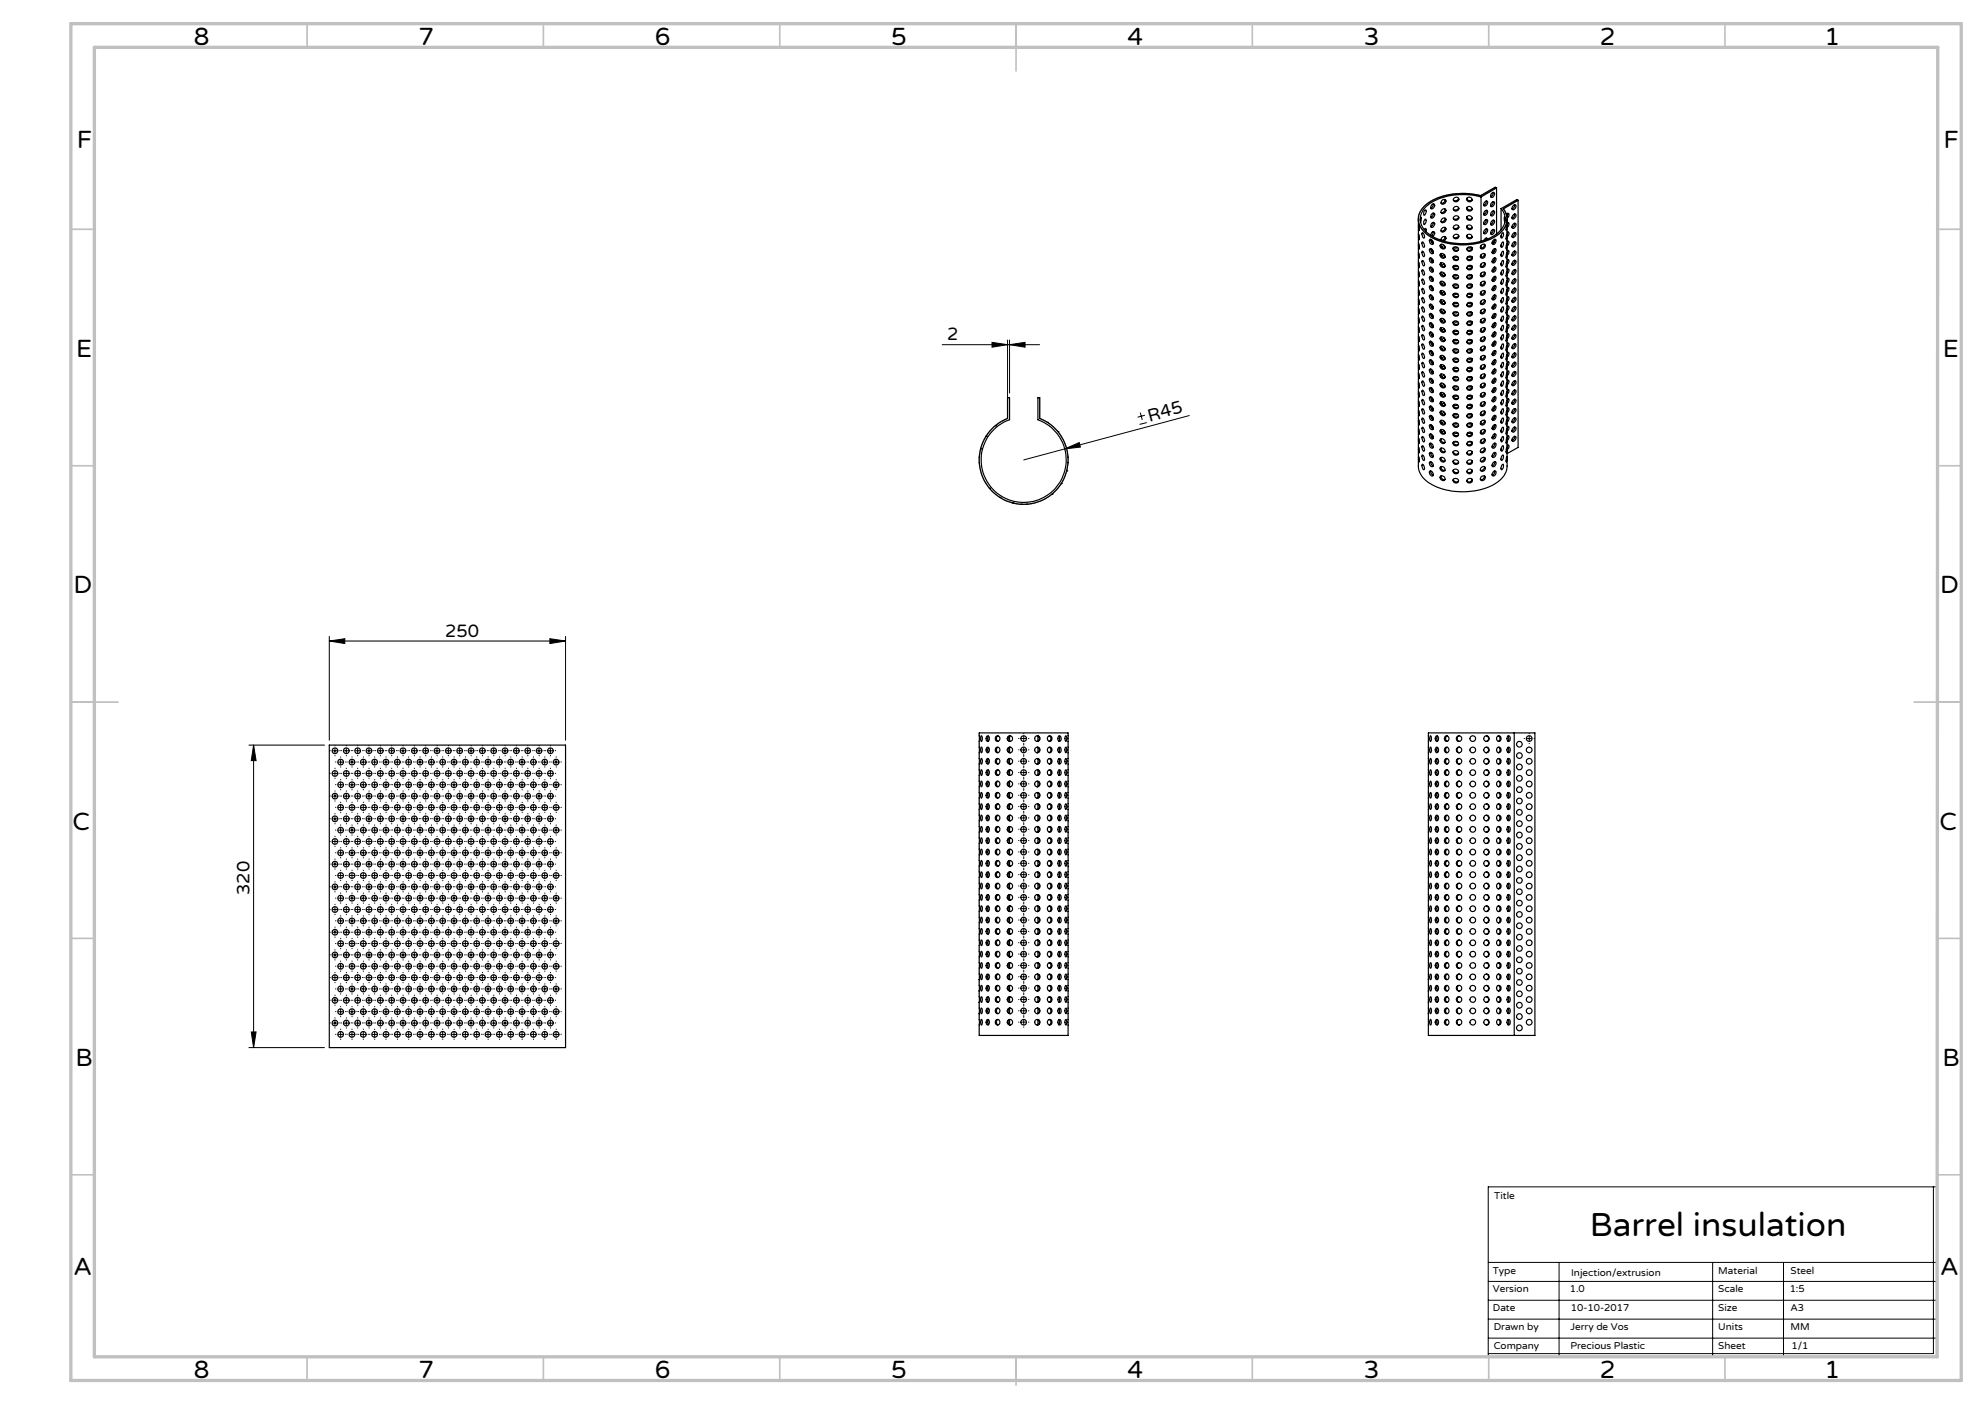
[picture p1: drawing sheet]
<svg xmlns="http://www.w3.org/2000/svg" width="420mm" height="297mm" viewBox="0 0 420 297" stroke-linecap="round" stroke-linejoin="round" font-family="sans-serif">
<defs><g id="words">
<text font-size="7.1" x="336.4" y="261.5">Barrel insulation</text>
<g font-size="5.3">
<text x="41" y="9.5">8</text>
<text x="88.5" y="9.5">7</text>
<text x="138.5" y="9.5">6</text>
<text x="188.5" y="9.5">5</text>
<text x="238.5" y="9.5">4</text>
<text x="288.5" y="9.5">3</text>
<text x="338.5" y="9.5">2</text>
<text x="386" y="9.5">1</text>
<text x="16.2" y="31.3">F</text>
<text x="411.2" y="31.3">F</text>
<text x="16.1" y="75.5">E</text>
<text x="411.1" y="75.5">E</text>
<text x="15.5" y="125.5">D</text>
<text x="410.5" y="125.5">D</text>
<text x="15.4" y="175.5">C</text>
<text x="410.4" y="175.5">C</text>
<text x="16" y="225.5">B</text>
<text x="411" y="225.5">B</text>
<text x="15.5" y="269.8">A</text>
<text x="410.5" y="269.8">A</text>
<text x="41" y="291.5">8</text>
<text x="88.5" y="291.5">7</text>
<text x="138.5" y="291.5">6</text>
<text x="188.5" y="291.5">5</text>
<text x="238.5" y="291.5">4</text>
<text x="288.5" y="291.5">3</text>
<text x="338.5" y="291.5">2</text>
<text x="386" y="291.5">1</text>
</g>
<g font-size="3.8">
<text x="200.4" y="72">2</text>
<text x="243.2" y="89.2" transform="rotate(-15 243.2 89.2)">R45</text>
<text x="94.2" y="134.7">250</text>
<text x="52.8" y="189.3" transform="rotate(-90 52.8 189.3)">320</text>
</g>
<g font-size="2.1">
<text x="316.2" y="253.6">Title</text>
<text x="315.9" y="269.4">Type</text>
<text x="332.4" y="269.8">Injection/extrusion</text>
<text x="363.6" y="269.4">Material</text>
<text x="378.9" y="269.4">Steel</text>
<text x="315.9" y="273.3">Version</text>
<text x="332.1" y="273.3">1.0</text>
<text x="363.6" y="273.3">Scale</text>
<text x="378.7" y="273.3">1:5</text>
<text x="315.9" y="277.3">Date</text>
<text x="316" y="281.4">Drawn by</text>
<text x="332.3" y="281.3">Jerry de Vos</text>
<text x="332.4" y="277.3">10-10-2017</text>
<text x="363.6" y="281.4">Units</text>
<text x="363.6" y="277.3">Size</text>
<text x="378.8" y="281.4">MM</text>
<text x="378.8" y="277.3">A3</text>
<text x="316" y="285.3">Company</text>
<text x="332.3" y="285.3">Precious Plastic</text>
<text x="363.6" y="285.3">Sheet</text>
<text x="379.1" y="285.3">1/1</text>
</g>
</g></defs>
<!-- layer: Laag 1 -->
<g fill="none" stroke="#000" stroke-width=".21">
<path d="M199.4 72.9h20.6M209.9 72.4l3.3 .5-3.3 .5zM213.2 71.9v13M213.6 72.9l3.3-.5v1zM213.6 71.9v11.2M225.3 95l3.1-1.4 .2 1zM241.3 87.3l.4 1.5M242.3 87.8l-1.6 .5M242.6 89.4l-1.5 .4M251.6 87.9l-35 9.4M69.7 135.6l3.3-.5v1zM69.7 134.6v22"/>
<path d="M69.7 135.6h50M116.3 135.1l3.4 .5-3.4 .5zM119.7 134.6v22M52.7 157.6h16M53.7 157.6l.5 3.3h-1zM53.7 157.6v64M70.4 158.8h1M70.9 158.3v1M72.8 158.8h1M73.3 158.3v1M75.2 158.8h1M75.7 158.3v1"/>
<path d="M77.6 158.8h1M78.1 158.3v1M80 158.8h1M80.5 158.3v1M82.4 158.8h1M82.9 158.3v1M84.8 158.8h1M85.3 158.3v1M87.2 158.8h1M87.7 158.3v1M89.6 158.8h1M90.1 158.3v1"/>
<path d="M92 158.8h1M92.5 158.3v1M94.4 158.8h1M94.9 158.3v1M96.8 158.8h1M97.3 158.3v1M99.2 158.8h1M99.7 158.3v1M101.6 158.8h1M102.1 158.3v1M104 158.8h1M104.5 158.3v1"/>
<path d="M106.4 158.8h1M106.9 158.3v1M108.8 158.8h.9M109.3 158.3v1M111.2 158.8h.9M111.7 158.3v1M113.6 158.8h.9M114.1 158.3v1M116 158.8h.9M116.5 158.3v1M216.1 158.6h1M216.6 158.1v1"/>
<path d="M323.1 156.2h1M323.6 155.7v1M70.4 163.6h1M70.4 168.4h1M70.4 173.2h1M70.4 178h1M70.9 163.1v1M70.9 167.9v1M70.9 172.7v1M70.9 177.5v1M71.6 161.2h1M71.6 166h1"/>
<path d="M71.6 170.8h1M71.6 175.6h1M72.1 160.7v1M72.1 165.5v1M72.1 170.3v1M72.1 175.1v1M72.1 179.9v1M72.8 163.6h1M72.8 168.4h1M72.8 173.2h1M72.8 178h1M73.3 163.1v1"/>
<path d="M73.3 167.9v1M73.3 172.7v1M73.3 177.5v1M74 161.2h1M74 166h1M74 170.8h1M74 175.6h1M74.5 160.7v1M74.5 165.5v1M74.5 170.3v1M74.5 175.1v1M74.5 179.9v1"/>
<path d="M75.2 163.6h1M75.2 168.4h1M75.2 173.2h1M75.2 178h1M75.7 163.1v1M75.7 167.9v1M75.7 172.7v1M75.7 177.5v1M76.4 161.2h1M76.4 166h1M76.4 170.8h1M76.4 175.6h1"/>
<path d="M76.9 160.7v1M76.9 165.5v1M76.9 170.3v1M76.9 175.1v1M76.9 179.9v1M77.6 163.6h1M77.6 168.4h1M77.6 173.2h1M77.6 178h1M78.1 163.1v1M78.1 167.9v1M78.1 172.7v1"/>
<path d="M78.1 177.5v1M78.8 161.2h1M78.8 166h1M78.8 170.8h1M78.8 175.6h1M79.3 160.7v1M79.3 165.5v1M79.3 170.3v1M79.3 175.1v1M79.3 179.9v1M80 163.6h1M80 168.4h1"/>
<path d="M80 173.2h1M80 178h1M80.5 163.1v1M80.5 167.9v1M80.5 172.7v1M80.5 177.5v1M81.2 161.2h1M81.2 166h1M81.2 170.8h1M81.2 175.6h1M81.7 160.7v1M81.7 165.5v1"/>
<path d="M81.7 170.3v1M81.7 175.1v1M81.7 179.9v1M82.4 163.6h1M82.4 168.4h1M82.4 173.2h1M82.4 178h1M82.9 163.1v1M82.9 167.9v1M82.9 172.7v1M82.9 177.5v1M83.6 161.2h1"/>
<path d="M83.6 166h1M83.6 170.8h1M83.6 175.6h1M84.1 160.7v1M84.1 165.5v1M84.1 170.3v1M84.1 175.1v1M84.1 179.9v1M84.8 163.6h1M84.8 168.4h1M84.8 173.2h1M84.8 178h1"/>
<path d="M85.3 163.1v1M85.3 167.9v1M85.3 172.7v1M85.3 177.5v1M86 161.2h1M86 166h1M86 170.8h1M86 175.6h1M86.5 160.7v1M86.5 165.5v1M86.5 170.3v1M86.5 175.1v1"/>
<path d="M86.5 179.9v1M87.2 163.6h1M87.2 168.4h1M87.2 173.2h1M87.2 178h1M87.7 163.1v1M87.7 167.9v1M87.7 172.7v1M87.7 177.5v1M88.4 161.2h1M88.4 166h1M88.4 170.8h1"/>
<path d="M88.4 175.6h1M88.9 160.7v1M88.9 165.5v1M88.9 170.3v1M88.9 175.1v1M88.9 179.9v1M89.6 163.6h1M89.6 168.4h1M89.6 173.2h1M89.6 178h1M90.1 163.1v1M90.1 167.9v1"/>
<path d="M90.1 172.7v1M90.1 177.5v1M90.8 161.2h1M90.8 166h1M90.8 170.8h1M90.8 175.6h1M91.3 160.7v1M91.3 165.5v1M91.3 170.3v1M91.3 175.1v1M91.3 179.9v1M92 163.6h1"/>
<path d="M92 168.4h1M92 173.2h1M92 178h1M92.5 163.1v1M92.5 167.9v1M92.5 172.7v1M92.5 177.5v1M93.2 161.2h1M93.2 166h1M93.2 170.8h1M93.2 175.6h1M93.7 160.7v1"/>
<path d="M93.7 165.5v1M93.7 170.3v1M93.7 175.1v1M93.7 179.9v1M94.4 163.6h1M94.4 168.4h1M94.4 173.2h1M94.4 178h1M94.9 163.1v1M94.9 167.9v1M94.9 172.7v1M94.9 177.5v1"/>
<path d="M95.6 161.2h1M95.6 166h1M95.6 170.8h1M95.6 175.6h1M96.1 160.7v1M96.1 165.5v1M96.1 170.3v1M96.1 175.1v1M96.1 179.9v1M96.8 163.6h1M96.8 168.4h1M96.8 173.2h1"/>
<path d="M96.8 178h1M97.3 163.1v1M97.3 167.9v1M97.3 172.7v1M97.3 177.5v1M98 161.2h1M98 166h1M98 170.8h1M98 175.6h1M98.5 160.7v1M98.5 165.5v1M98.5 170.3v1"/>
<path d="M98.5 175.1v1M98.5 179.9v1M99.2 163.6h1M99.2 168.4h1M99.2 173.2h1M99.2 178h1M99.7 163.1v1M99.7 167.9v1M99.7 172.7v1M99.7 177.5v1M100.4 161.2h1M100.4 166h1"/>
<path d="M100.4 170.8h1M100.4 175.6h1M100.9 160.7v1M100.9 165.5v1M100.9 170.3v1M100.9 175.1v1M100.9 179.9v1M101.6 163.6h1M101.6 168.4h1M101.6 173.2h1M101.6 178h1M102.1 163.1v1"/>
<path d="M102.1 167.9v1M102.1 172.7v1M102.1 177.5v1M102.8 161.2h1M102.8 166h1M102.8 170.8h1M102.8 175.6h1M103.3 160.7v1M103.3 165.5v1M103.3 170.3v1M103.3 175.1v1M103.3 179.9v1"/>
<path d="M104 163.6h1M104 168.4h1M104 173.2h1M104 178h1M104.5 163.1v1M104.5 167.9v1M104.5 172.7v1M104.5 177.5v1M105.2 161.2h1M105.2 166h1M105.2 170.8h1M105.2 175.6h1"/>
<path d="M105.7 160.7v1M105.7 165.5v1M105.7 170.3v1M105.7 175.1v1M105.7 179.9v1M106.4 163.6h1M106.4 168.4h1M106.4 173.2h1M106.4 178h1M106.9 163.1v1M106.9 167.9v1M106.9 172.7v1"/>
<path d="M106.9 177.5v1M107.6 161.2h.9M107.6 166h.9M107.6 170.8h.9M107.6 175.6h.9M108.1 160.7v1M108.1 165.5v1M108.1 170.3v1M108.1 175.1v1M108.1 179.9v1M108.8 163.6h.9M108.8 168.4h.9"/>
<path d="M108.8 173.2h.9M108.8 178h.9M109.3 163.1v1M109.3 167.9v1M109.3 172.7v1M109.3 177.5v1M110 161.2h.9M110 166h.9M110 170.8h.9M110 175.6h.9M110.5 160.7v1M110.5 165.5v1"/>
<path d="M110.5 170.3v1M110.5 175.1v1M110.5 179.9v1M111.2 163.6h.9M111.2 168.4h.9M111.2 173.2h.9M111.2 178h.9M111.7 163.1v1M111.7 167.9v1M111.7 172.7v1M111.7 177.5v1M112.4 161.2h.9"/>
<path d="M112.4 166h.9M112.4 170.8h.9M112.4 175.6h.9M112.9 160.7v1M112.9 165.5v1M112.9 170.3v1M112.9 175.1v1M112.9 179.9v1M113.6 163.6h.9M113.6 168.4h.9M113.6 173.2h.9M113.6 178h.9"/>
<path d="M114.1 163.1v1M114.1 167.9v1M114.1 172.7v1M114.1 177.5v1M114.8 161.2h.9M114.8 166h.9M114.8 170.8h.9M114.8 175.6h.9M115.3 160.7v1M115.3 165.5v1M115.3 170.3v1M115.3 175.1v1"/>
<path d="M115.3 179.9v1M116 163.6h.9M116 168.4h.9M116 173.2h.9M116 178h.9M116.5 163.1v1M116.5 167.9v1M116.5 172.7v1M116.5 177.5v1M117.2 161.2h1M117.2 166h1M117.2 170.8h1"/>
<path d="M117.2 175.6h1M117.7 160.7v1M117.7 165.5v1M117.7 170.3v1M117.7 175.1v1M117.7 179.9v1M70.4 182.8h1M70.4 187.6h1M70.4 192.4h1M70.4 197.2h1M70.9 182.3v1M70.9 187.1v1"/>
<path d="M70.9 191.9v1M70.9 196.7v1M71.6 180.4h1M71.6 185.2h1M71.6 190h1M71.6 194.8h1M71.6 199.6h1M72.1 184.7v1M72.1 189.5v1M72.1 194.3v1M72.1 199.1v1M72.8 182.8h1"/>
<path d="M72.8 187.6h1M72.8 192.4h1M72.8 197.2h1M73.3 182.3v1M73.3 187.1v1M73.3 191.9v1M73.3 196.7v1M74 180.4h1M74 185.2h1M74 190h1M74 194.8h1M74 199.6h1"/>
<path d="M74.5 184.7v1M74.5 189.5v1M74.5 194.3v1M74.5 199.1v1M75.2 182.8h1M75.2 187.6h1M75.2 192.4h1M75.2 197.2h1M75.7 182.3v1M75.7 187.1v1M75.7 191.9v1M75.7 196.7v1"/>
<path d="M76.4 180.4h1M76.4 185.2h1M76.4 190h1M76.4 194.8h1M76.4 199.6h1M76.9 184.7v1M76.9 189.5v1M76.9 194.3v1M76.9 199.1v1M77.6 182.8h1M77.6 187.6h1M77.6 192.4h1"/>
<path d="M77.6 197.2h1M78.1 182.3v1M78.1 187.1v1M78.1 191.9v1M78.1 196.7v1M78.8 180.4h1M78.8 185.2h1M78.8 190h1M78.8 194.8h1M78.8 199.6h1M79.3 184.7v1M79.3 189.5v1"/>
<path d="M79.3 194.3v1M79.3 199.1v1M80 182.8h1M80 187.6h1M80 192.4h1M80 197.2h1M80.5 182.3v1M80.5 187.1v1M80.5 191.9v1M80.5 196.7v1M81.2 180.4h1M81.2 185.2h1"/>
<path d="M81.2 190h1M81.2 194.8h1M81.2 199.6h1M81.7 184.7v1M81.7 189.5v1M81.7 194.3v1M81.7 199.1v1M82.4 182.8h1M82.4 187.6h1M82.4 192.4h1M82.4 197.2h1M82.9 182.3v1"/>
<path d="M82.9 187.1v1M82.9 191.9v1M82.9 196.7v1M83.6 180.4h1M83.6 185.2h1M83.6 190h1M83.6 194.8h1M83.6 199.6h1M84.1 184.7v1M84.1 189.5v1M84.1 194.3v1M84.1 199.1v1"/>
<path d="M84.8 182.8h1M84.8 187.6h1M84.8 192.4h1M84.8 197.2h1M85.3 182.3v1M85.3 187.1v1M85.3 191.9v1M85.3 196.7v1M86 180.4h1M86 185.2h1M86 190h1M86 194.8h1"/>
<path d="M86 199.6h1M86.5 184.7v1M86.5 189.5v1M86.5 194.3v1M86.5 199.1v1M87.2 182.8h1M87.2 187.6h1M87.2 192.4h1M87.2 197.2h1M87.7 182.3v1M87.7 187.1v1M87.7 191.9v1"/>
<path d="M87.7 196.7v1M88.4 180.4h1M88.4 185.2h1M88.4 190h1M88.4 194.8h1M88.4 199.6h1M88.9 184.7v1M88.9 189.5v1M88.9 194.3v1M88.9 199.1v1M89.6 182.8h1M89.6 187.6h1"/>
<path d="M89.6 192.4h1M89.6 197.2h1M90.1 182.3v1M90.1 187.1v1M90.1 191.9v1M90.1 196.7v1M90.8 180.4h1M90.8 185.2h1M90.8 190h1M90.8 194.8h1M90.8 199.6h1M91.3 184.7v1"/>
<path d="M91.3 189.5v1M91.3 194.3v1M91.3 199.1v1M92 182.8h1M92 187.6h1M92 192.4h1M92 197.2h1M92.5 182.3v1M92.5 187.1v1M92.5 191.9v1M92.5 196.7v1M93.2 180.4h1"/>
<path d="M93.2 185.2h1M93.2 190h1M93.2 194.8h1M93.2 199.6h1M93.7 184.7v1M93.7 189.5v1M93.7 194.3v1M93.7 199.1v1M94.4 182.8h1M94.4 187.6h1M94.4 192.4h1M94.4 197.2h1"/>
<path d="M94.9 182.3v1M94.9 187.1v1M94.9 191.9v1M94.9 196.7v1M95.6 180.4h1M95.6 185.2h1M95.6 190h1M95.6 194.8h1M95.6 199.6h1M96.1 184.7v1M96.1 189.5v1M96.1 194.3v1"/>
<path d="M96.1 199.1v1M96.8 182.8h1M96.8 187.6h1M96.8 192.4h1M96.8 197.2h1M97.3 182.3v1M97.3 187.1v1M97.3 191.9v1M97.3 196.7v1M98 180.4h1M98 185.2h1M98 190h1"/>
<path d="M98 194.8h1M98 199.6h1M98.5 184.7v1M98.5 189.5v1M98.5 194.3v1M98.5 199.1v1M99.2 182.8h1M99.2 187.6h1M99.2 192.4h1M99.2 197.2h1M99.7 182.3v1M99.7 187.1v1"/>
<path d="M99.7 191.9v1M99.7 196.7v1M100.4 180.4h1M100.4 185.2h1M100.4 190h1M100.4 194.8h1M100.4 199.6h1M100.9 184.7v1M100.9 189.5v1M100.9 194.3v1M100.9 199.1v1M101.6 182.8h1"/>
<path d="M101.6 187.6h1M101.6 192.4h1M101.6 197.2h1M102.1 182.3v1M102.1 187.1v1M102.1 191.9v1M102.1 196.7v1M102.8 180.4h1M102.8 185.2h1M102.8 190h1M102.8 194.8h1M102.8 199.6h1"/>
<path d="M103.3 184.7v1M103.3 189.5v1M103.3 194.3v1M103.3 199.1v1M104 182.8h1M104 187.6h1M104 192.4h1M104 197.2h1M104.5 182.3v1M104.5 187.1v1M104.5 191.9v1M104.5 196.7v1"/>
<path d="M105.2 180.4h1M105.2 185.2h1M105.2 190h1M105.2 194.8h1M105.2 199.6h1M105.7 184.7v1M105.7 189.5v1M105.7 194.3v1M105.7 199.1v1M106.4 182.8h1M106.4 187.6h1M106.4 192.4h1"/>
<path d="M106.4 197.2h1M106.9 182.3v1M106.9 187.1v1M106.9 191.9v1M106.9 196.7v1M107.6 180.4h.9M107.6 185.2h.9M107.6 190h.9M107.6 194.8h.9M107.6 199.6h.9M108.1 184.7v1M108.1 189.5v1"/>
<path d="M108.1 194.3v1M108.1 199.1v1M108.8 182.8h.9M108.8 187.6h.9M108.8 192.4h.9M108.8 197.2h.9M109.3 182.3v1M109.3 187.1v1M109.3 191.9v1M109.3 196.7v1M110 180.4h.9M110 185.2h.9"/>
<path d="M110 190h.9M110 194.8h.9M110 199.6h.9M110.5 184.7v1M110.5 189.5v1M110.5 194.3v1M110.5 199.1v1M111.2 182.8h.9M111.2 187.6h.9M111.2 192.4h.9M111.2 197.2h.9M111.7 182.3v1"/>
<path d="M111.7 187.1v1M111.7 191.9v1M111.7 196.7v1M112.4 180.4h.9M112.4 185.2h.9M112.4 190h.9M112.4 194.8h.9M112.4 199.6h.9M112.9 184.7v1M112.9 189.5v1M112.9 194.3v1M112.9 199.1v1"/>
<path d="M113.6 182.8h.9M113.6 187.6h.9M113.6 192.4h.9M113.6 197.2h.9M114.1 182.3v1M114.1 187.1v1M114.1 191.9v1M114.1 196.7v1M114.8 180.4h.9M114.8 185.2h.9M114.8 190h.9M114.8 194.8h.9"/>
<path d="M114.8 199.6h.9M115.3 184.7v1M115.3 189.5v1M115.3 194.3v1M115.3 199.1v1M116 182.8h.9M116 187.6h.9M116 192.4h.9M116 197.2h.9M116.5 182.3v1M116.5 187.1v1M116.5 191.9v1"/>
<path d="M116.5 196.7v1M117.2 180.4h1M117.2 185.2h1M117.2 190h1M117.2 194.8h1M117.2 199.6h1M117.7 184.7v1M117.7 189.5v1M117.7 194.3v1M117.7 199.1v1M53.2 218.3h1l-.5 3.3zM70.4 202h1"/>
<path d="M70.4 206.8h1M70.4 211.6h1M70.4 216.4h1M70.9 201.5v1M70.9 206.3v1M70.9 211.1v1M70.9 215.9v1M71.6 204.4h1M71.6 209.2h1M71.6 214h1M71.6 218.8h1M72.1 203.9v1"/>
<path d="M72.1 208.7v1M72.1 213.5v1M72.1 218.3v1M72.8 202h1M72.8 206.8h1M72.8 211.6h1M72.8 216.4h1M73.3 201.5v1M73.3 206.3v1M73.3 211.1v1M73.3 215.9v1M74 204.4h1"/>
<path d="M74 209.2h1M74 214h1M74 218.8h1M74.5 203.9v1M74.5 208.7v1M74.5 213.5v1M74.5 218.3v1M75.2 202h1M75.2 206.8h1M75.2 211.6h1M75.2 216.4h1M75.7 201.5v1"/>
<path d="M75.7 206.3v1M75.7 211.1v1M75.7 215.9v1M76.4 204.4h1M76.4 209.2h1M76.4 214h1M76.4 218.8h1M76.9 203.9v1M76.9 208.7v1M76.9 213.5v1M76.9 218.3v1M77.6 202h1"/>
<path d="M77.6 206.8h1M77.6 211.6h1M77.6 216.4h1M78.1 201.5v1M78.1 206.3v1M78.1 211.1v1M78.1 215.9v1M78.8 204.4h1M78.8 209.2h1M78.8 214h1M78.8 218.8h1M79.3 203.9v1"/>
<path d="M79.3 208.7v1M79.3 213.5v1M79.3 218.3v1M80 202h1M80 206.8h1M80 211.6h1M80 216.4h1M80.5 201.5v1M80.5 206.3v1M80.5 211.1v1M80.5 215.9v1M81.2 204.4h1"/>
<path d="M81.2 209.2h1M81.2 214h1M81.2 218.8h1M81.7 203.9v1M81.7 208.7v1M81.7 213.5v1M81.7 218.3v1M82.4 202h1M82.4 206.8h1M82.4 211.6h1M82.4 216.4h1M82.9 201.5v1"/>
<path d="M82.9 206.3v1M82.9 211.1v1M82.9 215.9v1M83.6 204.4h1M83.6 209.2h1M83.6 214h1M83.6 218.8h1M84.1 203.9v1M84.1 208.7v1M84.1 213.5v1M84.1 218.3v1M84.8 202h1"/>
<path d="M84.8 206.8h1M84.8 211.6h1M84.8 216.4h1M85.3 201.5v1M85.3 206.3v1M85.3 211.1v1M85.3 215.9v1M86 204.4h1M86 209.2h1M86 214h1M86 218.8h1M86.5 203.9v1"/>
<path d="M86.5 208.7v1M86.5 213.5v1M86.5 218.3v1M87.2 202h1M87.2 206.8h1M87.2 211.6h1M87.2 216.4h1M87.7 201.5v1M87.7 206.3v1M87.7 211.1v1M87.7 215.9v1M88.4 204.4h1"/>
<path d="M88.4 209.2h1M88.4 214h1M88.4 218.8h1M88.9 203.9v1M88.9 208.7v1M88.9 213.5v1M88.9 218.3v1M89.6 202h1M89.6 206.8h1M89.6 211.6h1M89.6 216.4h1M90.1 201.5v1"/>
<path d="M90.1 206.3v1M90.1 211.1v1M90.1 215.9v1M90.8 204.4h1M90.8 209.2h1M90.8 214h1M90.8 218.8h1M91.3 203.9v1M91.3 208.7v1M91.3 213.5v1M91.3 218.3v1M92 202h1"/>
<path d="M92 206.8h1M92 211.6h1M92 216.4h1M92.5 201.5v1M92.5 206.3v1M92.5 211.1v1M92.5 215.9v1M93.2 204.4h1M93.2 209.2h1M93.2 214h1M93.2 218.8h1M93.7 203.9v1"/>
<path d="M93.7 208.7v1M93.7 213.5v1M93.7 218.3v1M94.4 202h1M94.4 206.8h1M94.4 211.6h1M94.4 216.4h1M94.9 201.5v1M94.9 206.3v1M94.9 211.1v1M94.9 215.9v1M95.6 204.4h1"/>
<path d="M95.6 209.2h1M95.6 214h1M95.6 218.8h1M96.1 203.9v1M96.1 208.7v1M96.1 213.5v1M96.1 218.3v1M96.8 202h1M96.8 206.8h1M96.8 211.6h1M96.8 216.4h1M97.3 201.5v1"/>
<path d="M97.3 206.3v1M97.3 211.1v1M97.3 215.9v1M98 204.4h1M98 209.2h1M98 214h1M98 218.8h1M98.5 203.9v1M98.5 208.7v1M98.5 213.5v1M98.5 218.3v1M99.2 202h1"/>
<path d="M99.2 206.8h1M99.2 211.6h1M99.2 216.4h1M99.7 201.5v1M99.7 206.3v1M99.7 211.1v1M99.7 215.9v1M100.4 204.4h1M100.4 209.2h1M100.4 214h1M100.4 218.8h1M100.9 203.9v1"/>
<path d="M100.9 208.7v1M100.9 213.5v1M100.9 218.3v1M101.6 202h1M101.6 206.8h1M101.6 211.6h1M101.6 216.4h1M102.1 201.5v1M102.1 206.3v1M102.1 211.1v1M102.1 215.9v1M102.8 204.4h1"/>
<path d="M102.8 209.2h1M102.8 214h1M102.8 218.8h1M103.3 203.9v1M103.3 208.7v1M103.3 213.5v1M103.3 218.3v1M104 202h1M104 206.8h1M104 211.6h1M104 216.4h1M104.5 201.5v1"/>
<path d="M104.5 206.3v1M104.5 211.1v1M104.5 215.9v1M105.2 204.4h1M105.2 209.2h1M105.2 214h1M105.2 218.8h1M105.7 203.9v1M105.7 208.7v1M105.7 213.5v1M105.7 218.3v1M106.4 202h1"/>
<path d="M106.4 206.8h1M106.4 211.6h1M106.4 216.4h1M106.9 201.5v1M106.9 206.3v1M106.9 211.1v1M106.9 215.9v1M107.6 204.4h.9M107.6 209.2h.9M107.6 214h.9M107.6 218.8h.9M108.1 203.9v1"/>
<path d="M108.1 208.7v1M108.1 213.5v1M108.1 218.3v1M108.8 202h.9M108.8 206.8h.9M108.8 211.6h.9M108.8 216.4h.9M109.3 201.5v1M109.3 206.3v1M109.3 211.1v1M109.3 215.9v1M110 204.4h.9"/>
<path d="M110 209.2h.9M110 214h.9M110 218.8h.9M110.5 203.9v1M110.5 208.7v1M110.5 213.5v1M110.5 218.3v1M111.2 202h.9M111.2 206.8h.9M111.2 211.6h.9M111.2 216.4h.9M111.7 201.5v1"/>
<path d="M111.7 206.3v1M111.7 211.1v1M111.7 215.9v1M112.4 204.4h.9M112.4 209.2h.9M112.4 214h.9M112.4 218.8h.9M112.9 203.9v1M112.9 208.7v1M112.9 213.5v1M112.9 218.3v1M113.6 202h.9"/>
<path d="M113.6 206.8h.9M113.6 211.6h.9M113.6 216.4h.9M114.1 201.5v1M114.1 206.3v1M114.1 211.1v1M114.1 215.9v1M114.8 204.4h.9M114.8 209.2h.9M114.8 214h.9M114.8 218.8h.9M115.3 203.9v1"/>
<path d="M115.3 208.7v1M115.3 213.5v1M115.3 218.3v1M116 202h.9M116 206.8h.9M116 211.6h.9M116 216.4h.9M116.5 201.5v1M116.5 206.3v1M116.5 211.1v1M116.5 215.9v1M117.2 204.4h1"/>
<path d="M117.2 209.2h1M117.2 214h1M117.2 218.8h1M117.7 203.9v1M117.7 208.7v1M117.7 213.5v1M117.7 218.3v1M52.7 221.6h16M409.1 251.1v35.2h-94.2M314.9 267h95M314.9 271.1h95M314.9 275.1h95"/>
<path d="M314.9 279h95M329.9 267v20.1M362.4 267v20.1M377.4 267v20.1M314.9 283.1h95M315 287h94.9v-35.9h-95v36h95"/>
</g>
<path d="M316.4 39.6l-3.1 1.8a14 14 0 0 0-11.6 1.9 3.8 3.8 0 0 0 .3 6.3 14.2 14.2 0 0 0 15 0 3.7 3.7 0 0 0 1.1-5.4l3.1-1.8M213.2 84.1v4.4a9.4 9.4 0 0 0-4.1 14.4 9.4 9.4 0 0 0 15 0 9.4 9.4 0 0 0-4.1-14.4v-4.4" fill="none" stroke="#808080" stroke-width=".25"/>
<g fill="none" stroke="#000" stroke-width=".21" stroke-dasharray="15.2 1.3 1.3 1.3">
<path d="M69.9 158.8h-.1M70.9 157.8v-.1M70.9 159.8v.1M71.9 158.8h.1M72.3 158.8h-.1M73.3 157.8v-.1M73.3 159.8v.1M74.3 158.8h.1M74.7 158.8h-.1M75.7 157.8v-.1M75.7 159.8v.1M76.7 158.8h.1"/>
<path d="M77.1 158.8h-.1M78.1 157.8v-.1M78.1 159.8v.1M79.1 158.8h.1M79.5 158.8h-.1M80.5 157.8v-.1M80.5 159.8v.1M81.5 158.8h.1M81.9 158.8h-.1M82.9 157.8v-.1M82.9 159.8v.1M83.9 158.8h.1"/>
<path d="M84.3 158.8h-.1M85.3 157.8v-.1M85.3 159.8v.1M86.3 158.8h.1M86.7 158.8h-.1M87.7 157.8v-.1M87.7 159.8v.1M88.7 158.8h.1M89.1 158.8h-.1M90.1 157.8v-.1M90.1 159.8v.1M91.1 158.8h.1"/>
<path d="M91.5 158.8h-.1M92.5 157.8v-.1M92.5 159.8v.1M93.5 158.8h.1M93.9 158.8h-.1M94.9 157.8v-.1M94.9 159.8v.1M95.9 158.8h.1M96.3 158.8h-.1M97.3 157.8v-.1M97.3 159.8v.1M98.3 158.8h.1"/>
<path d="M98.7 158.8h-.1M99.7 157.8v-.1M99.7 159.8v.1M100.7 158.8h.1M101.1 158.8h-.1M102.1 157.8v-.1M102.1 159.8v.1M103.1 158.8h.1M103.5 158.8h-.1M104.5 157.8v-.1M104.5 159.8v.1M105.5 158.8h.1"/>
<path d="M105.9 158.8h-.1M106.9 157.8v-.1M106.9 159.8v.1M107.9 158.8h.1M108.3 158.8h-.1M109.3 157.8v-.1M109.3 159.8v.1M110.3 158.8h.1M110.7 158.8h-.1M111.7 157.8v-.1M111.7 159.8v.1M112.7 158.8h.1"/>
<path d="M113.1 158.8h-.1M114.1 157.8v-.1M114.1 159.8v.1M115.1 158.8h.1M115.5 158.8h-.1M116.5 157.8v-.1M116.5 159.8v.1M117.5 158.8h.1M215.6 158.6h-.1M215.6 156.2h-.1M216.6 156.2v-.5M216.6 156.2h-.5"/>
<path d="M216.6 156.2v.5M216.6 156.2h.5M216.6 155.2v-.1M216.6 157.6v-.4M217.6 158.6h.1M217.6 156.2h.1M322.6 156.2h-.1M323.6 155.2v-.1M323.6 157.2v.1M324.6 156.2h.1M69.9 163.6h-.1M69.9 168.4h-.1"/>
<path d="M69.9 173.2h-.1M69.9 178h-.1M70.9 162.6v-.1M70.9 164.6v.1M70.9 167.4v-.1M70.9 169.4v.1M70.9 172.2v-.1M70.9 174.2v.1M70.9 177v-.1M70.9 179v.1M71.1 161.2h-.1M71.1 166h-.1"/>
<path d="M71.1 170.8h-.1M71.1 175.6h-.1M71.9 163.6h.1M71.9 168.4h.1M71.9 173.2h.1M71.9 178h.1M72.1 160.2v-.1M72.1 162.2v.1M72.1 165v-.1M72.1 167v.1M72.1 169.8v-.1M72.1 171.8v.1"/>
<path d="M72.1 174.6v-.1M72.1 176.6v.1M72.1 179.4v-.1M72.3 163.6h-.1M72.3 168.4h-.1M72.3 173.2h-.1M72.3 178h-.1M73.1 161.2h.1M73.1 166h.1M73.1 170.8h.1M73.1 175.6h.1M73.3 162.6v-.1"/>
<path d="M73.3 164.6v.1M73.3 167.4v-.1M73.3 169.4v.1M73.3 172.2v-.1M73.3 174.2v.1M73.3 177v-.1M73.3 179v.1M73.5 161.2h-.1M73.5 166h-.1M73.5 170.8h-.1M73.5 175.6h-.1M74.3 163.6h.1"/>
<path d="M74.3 168.4h.1M74.3 173.2h.1M74.3 178h.1M74.5 160.2v-.1M74.5 162.2v.1M74.5 165v-.1M74.5 167v.1M74.5 169.8v-.1M74.5 171.8v.1M74.5 174.6v-.1M74.5 176.6v.1M74.5 179.4v-.1"/>
<path d="M74.7 163.6h-.1M74.7 168.4h-.1M74.7 173.2h-.1M74.7 178h-.1M75.5 161.2h.1M75.5 166h.1M75.5 170.8h.1M75.5 175.6h.1M75.7 162.6v-.1M75.7 164.6v.1M75.7 167.4v-.1M75.7 169.4v.1"/>
<path d="M75.7 172.2v-.1M75.7 174.2v.1M75.7 177v-.1M75.7 179v.1M75.9 161.2h-.1M75.9 166h-.1M75.9 170.8h-.1M75.9 175.6h-.1M76.7 163.6h.1M76.7 168.4h.1M76.7 173.2h.1M76.7 178h.1"/>
<path d="M76.9 160.2v-.1M76.9 162.2v.1M76.9 165v-.1M76.9 167v.1M76.9 169.8v-.1M76.9 171.8v.1M76.9 174.6v-.1M76.9 176.6v.1M76.9 179.4v-.1M77.1 163.6h-.1M77.1 168.4h-.1M77.1 173.2h-.1"/>
<path d="M77.1 178h-.1M77.9 161.2h.1M77.9 166h.1M77.9 170.8h.1M77.9 175.6h.1M78.1 162.6v-.1M78.1 164.6v.1M78.1 167.4v-.1M78.1 169.4v.1M78.1 172.2v-.1M78.1 174.2v.1M78.1 177v-.1"/>
<path d="M78.1 179v.1M78.3 161.2h-.1M78.3 166h-.1M78.3 170.8h-.1M78.3 175.6h-.1M79.1 163.6h.1M79.1 168.4h.1M79.1 173.2h.1M79.1 178h.1M79.3 160.2v-.1M79.3 162.2v.1M79.3 165v-.1"/>
<path d="M79.3 167v.1M79.3 169.8v-.1M79.3 171.8v.1M79.3 174.6v-.1M79.3 176.6v.1M79.3 179.4v-.1M79.5 163.6h-.1M79.5 168.4h-.1M79.5 173.2h-.1M79.5 178h-.1M80.3 161.2h.1M80.3 166h.1"/>
<path d="M80.3 170.8h.1M80.3 175.6h.1M80.5 162.6v-.1M80.5 164.6v.1M80.5 167.4v-.1M80.5 169.4v.1M80.5 172.2v-.1M80.5 174.2v.1M80.5 177v-.1M80.5 179v.1M80.7 161.2h-.1M80.7 166h-.1"/>
<path d="M80.7 170.8h-.1M80.7 175.6h-.1M81.5 163.6h.1M81.5 168.4h.1M81.5 173.2h.1M81.5 178h.1M81.7 160.2v-.1M81.7 162.2v.1M81.7 165v-.1M81.7 167v.1M81.7 169.8v-.1M81.7 171.8v.1"/>
<path d="M81.7 174.6v-.1M81.7 176.6v.1M81.7 179.4v-.1M81.9 163.6h-.1M81.9 168.4h-.1M81.9 173.2h-.1M81.9 178h-.1M82.7 161.2h.1M82.7 166h.1M82.7 170.8h.1M82.7 175.6h.1M82.9 162.6v-.1"/>
<path d="M82.9 164.6v.1M82.9 167.4v-.1M82.9 169.4v.1M82.9 172.2v-.1M82.9 174.2v.1M82.9 177v-.1M82.9 179v.1M83.1 161.2h-.1M83.1 166h-.1M83.1 170.8h-.1M83.1 175.6h-.1M83.9 163.6h.1"/>
<path d="M83.9 168.4h.1M83.9 173.2h.1M83.9 178h.1M84.1 160.2v-.1M84.1 162.2v.1M84.1 165v-.1M84.1 167v.1M84.1 169.8v-.1M84.1 171.8v.1M84.1 174.6v-.1M84.1 176.6v.1M84.1 179.4v-.1"/>
<path d="M84.3 163.6h-.1M84.3 168.4h-.1M84.3 173.2h-.1M84.3 178h-.1M85.1 161.2h.1M85.1 166h.1M85.1 170.8h.1M85.1 175.6h.1M85.3 162.6v-.1M85.3 164.6v.1M85.3 167.4v-.1M85.3 169.4v.1"/>
<path d="M85.3 172.2v-.1M85.3 174.2v.1M85.3 177v-.1M85.3 179v.1M85.5 161.2h-.1M85.5 166h-.1M85.5 170.8h-.1M85.5 175.6h-.1M86.3 163.6h.1M86.3 168.4h.1M86.3 173.2h.1M86.3 178h.1"/>
<path d="M86.5 160.2v-.1M86.5 162.2v.1M86.5 165v-.1M86.5 167v.1M86.5 169.8v-.1M86.5 171.8v.1M86.5 174.6v-.1M86.5 176.6v.1M86.5 179.4v-.1M86.7 163.6h-.1M86.7 168.4h-.1M86.7 173.2h-.1"/>
<path d="M86.7 178h-.1M87.5 161.2h.1M87.5 166h.1M87.5 170.8h.1M87.5 175.6h.1M87.7 162.6v-.1M87.7 164.6v.1M87.7 167.4v-.1M87.7 169.4v.1M87.7 172.2v-.1M87.7 174.2v.1M87.7 177v-.1"/>
<path d="M87.7 179v.1M87.9 161.2h-.1M87.9 166h-.1M87.9 170.8h-.1M87.9 175.6h-.1M88.7 163.6h.1M88.7 168.4h.1M88.7 173.2h.1M88.7 178h.1M88.9 160.2v-.1M88.9 162.2v.1M88.9 165v-.1"/>
<path d="M88.9 167v.1M88.9 169.8v-.1M88.9 171.8v.1M88.9 174.6v-.1M88.9 176.6v.1M88.9 179.4v-.1M89.1 163.6h-.1M89.1 168.4h-.1M89.1 173.2h-.1M89.1 178h-.1M89.9 161.2h.1M89.9 166h.1"/>
<path d="M89.9 170.8h.1M89.9 175.6h.1M90.1 162.6v-.1M90.1 164.6v.1M90.1 167.4v-.1M90.1 169.4v.1M90.1 172.2v-.1M90.1 174.2v.1M90.1 177v-.1M90.1 179v.1M90.3 161.2h-.1M90.3 166h-.1"/>
<path d="M90.3 170.8h-.1M90.3 175.6h-.1M91.1 163.6h.1M91.1 168.4h.1M91.1 173.2h.1M91.1 178h.1M91.3 160.2v-.1M91.3 162.2v.1M91.3 165v-.1M91.3 167v.1M91.3 169.8v-.1M91.3 171.8v.1"/>
<path d="M91.3 174.6v-.1M91.3 176.6v.1M91.3 179.4v-.1M91.5 163.6h-.1M91.5 168.4h-.1M91.5 173.2h-.1M91.5 178h-.1M92.3 161.2h.1M92.3 166h.1M92.3 170.8h.1M92.3 175.6h.1M92.5 162.6v-.1"/>
<path d="M92.5 164.6v.1M92.5 167.4v-.1M92.5 169.4v.1M92.5 172.2v-.1M92.5 174.2v.1M92.5 177v-.1M92.5 179v.1M92.7 161.2h-.1M92.7 166h-.1M92.7 170.8h-.1M92.7 175.6h-.1M93.5 163.6h.1"/>
<path d="M93.5 168.4h.1M93.5 173.2h.1M93.5 178h.1M93.7 160.2v-.1M93.7 162.2v.1M93.7 165v-.1M93.7 167v.1M93.7 169.8v-.1M93.7 171.8v.1M93.7 174.6v-.1M93.7 176.6v.1M93.7 179.4v-.1"/>
<path d="M93.9 163.6h-.1M93.9 168.4h-.1M93.9 173.2h-.1M93.9 178h-.1M94.7 161.2h.1M94.7 166h.1M94.7 170.8h.1M94.7 175.6h.1M94.9 162.6v-.1M94.9 164.6v.1M94.9 167.4v-.1M94.9 169.4v.1"/>
<path d="M94.9 172.2v-.1M94.9 174.2v.1M94.9 177v-.1M94.9 179v.1M95.1 161.2h-.1M95.1 166h-.1M95.1 170.8h-.1M95.1 175.6h-.1M95.9 163.6h.1M95.9 168.4h.1M95.9 173.2h.1M95.9 178h.1"/>
<path d="M96.1 160.2v-.1M96.1 162.2v.1M96.1 165v-.1M96.1 167v.1M96.1 169.8v-.1M96.1 171.8v.1M96.1 174.6v-.1M96.1 176.6v.1M96.1 179.4v-.1M96.3 163.6h-.1M96.3 168.4h-.1M96.3 173.2h-.1"/>
<path d="M96.3 178h-.1M97.1 161.2h.1M97.1 166h.1M97.1 170.8h.1M97.1 175.6h.1M97.3 162.6v-.1M97.3 164.6v.1M97.3 167.4v-.1M97.3 169.4v.1M97.3 172.2v-.1M97.3 174.2v.1M97.3 177v-.1"/>
<path d="M97.3 179v.1M97.5 161.2h-.1M97.5 166h-.1M97.5 170.8h-.1M97.5 175.6h-.1M98.3 163.6h.1M98.3 168.4h.1M98.3 173.2h.1M98.3 178h.1M98.5 160.2v-.1M98.5 162.2v.1M98.5 165v-.1"/>
<path d="M98.5 167v.1M98.5 169.8v-.1M98.5 171.8v.1M98.5 174.6v-.1M98.5 176.6v.1M98.5 179.4v-.1M98.7 163.6h-.1M98.7 168.4h-.1M98.7 173.2h-.1M98.7 178h-.1M99.5 161.2h.1M99.5 166h.1"/>
<path d="M99.5 170.8h.1M99.5 175.6h.1M99.7 162.6v-.1M99.7 164.6v.1M99.7 167.4v-.1M99.7 169.4v.1M99.7 172.2v-.1M99.7 174.2v.1M99.7 177v-.1M99.7 179v.1M99.9 161.2h-.1M99.9 166h-.1"/>
<path d="M99.9 170.8h-.1M99.9 175.6h-.1M100.7 163.6h.1M100.7 168.4h.1M100.7 173.2h.1M100.7 178h.1M100.9 160.2v-.1M100.9 162.2v.1M100.9 165v-.1M100.9 167v.1M100.9 169.8v-.1M100.9 171.8v.1"/>
<path d="M100.9 174.6v-.1M100.9 176.6v.1M100.9 179.4v-.1M101.1 163.6h-.1M101.1 168.4h-.1M101.1 173.2h-.1M101.1 178h-.1M101.9 161.2h.1M101.9 166h.1M101.9 170.8h.1M101.9 175.6h.1M102.1 162.6v-.1"/>
<path d="M102.1 164.6v.1M102.1 167.4v-.1M102.1 169.4v.1M102.1 172.2v-.1M102.1 174.2v.1M102.1 177v-.1M102.1 179v.1M102.3 161.2h-.1M102.3 166h-.1M102.3 170.8h-.1M102.3 175.6h-.1M103.1 163.6h.1"/>
<path d="M103.1 168.4h.1M103.1 173.2h.1M103.1 178h.1M103.3 160.2v-.1M103.3 162.2v.1M103.3 165v-.1M103.3 167v.1M103.3 169.8v-.1M103.3 171.8v.1M103.3 174.6v-.1M103.3 176.6v.1M103.3 179.4v-.1"/>
<path d="M103.5 163.6h-.1M103.5 168.4h-.1M103.5 173.2h-.1M103.5 178h-.1M104.3 161.2h.1M104.3 166h.1M104.3 170.8h.1M104.3 175.6h.1M104.5 162.6v-.1M104.5 164.6v.1M104.5 167.4v-.1M104.5 169.4v.1"/>
<path d="M104.5 172.2v-.1M104.5 174.2v.1M104.5 177v-.1M104.5 179v.1M104.7 161.2h-.1M104.7 166h-.1M104.7 170.8h-.1M104.7 175.6h-.1M105.5 163.6h.1M105.5 168.4h.1M105.5 173.2h.1M105.5 178h.1"/>
<path d="M105.7 160.2v-.1M105.7 162.2v.1M105.7 165v-.1M105.7 167v.1M105.7 169.8v-.1M105.7 171.8v.1M105.7 174.6v-.1M105.7 176.6v.1M105.7 179.4v-.1M105.9 163.6h-.1M105.9 168.4h-.1M105.9 173.2h-.1"/>
<path d="M105.9 178h-.1M106.7 161.2h.1M106.7 166h.1M106.7 170.8h.1M106.7 175.6h.1M106.9 162.6v-.1M106.9 164.6v.1M106.9 167.4v-.1M106.9 169.4v.1M106.9 172.2v-.1M106.9 174.2v.1M106.9 177v-.1"/>
<path d="M106.9 179v.1M107.1 161.2h-.1M107.1 166h-.1M107.1 170.8h-.1M107.1 175.6h-.1M107.9 163.6h.1M107.9 168.4h.1M107.9 173.2h.1M107.9 178h.1M108.1 160.2v-.1M108.1 162.2v.1M108.1 165v-.1"/>
<path d="M108.1 167v.1M108.1 169.8v-.1M108.1 171.8v.1M108.1 174.6v-.1M108.1 176.6v.1M108.1 179.4v-.1M108.3 163.6h-.1M108.3 168.4h-.1M108.3 173.2h-.1M108.3 178h-.1M109.1 161.2h.1M109.1 166h.1"/>
<path d="M109.1 170.8h.1M109.1 175.6h.1M109.3 162.6v-.1M109.3 164.6v.1M109.3 167.4v-.1M109.3 169.4v.1M109.3 172.2v-.1M109.3 174.2v.1M109.3 177v-.1M109.3 179v.1M109.5 161.2h-.1M109.5 166h-.1"/>
<path d="M109.5 170.8h-.1M109.5 175.6h-.1M110.3 163.6h.1M110.3 168.4h.1M110.3 173.2h.1M110.3 178h.1M110.5 160.2v-.1M110.5 162.2v.1M110.5 165v-.1M110.5 167v.1M110.5 169.8v-.1M110.5 171.8v.1"/>
<path d="M110.5 174.6v-.1M110.5 176.6v.1M110.5 179.4v-.1M110.7 163.6h-.1M110.7 168.4h-.1M110.7 173.2h-.1M110.7 178h-.1M111.5 161.2h.1M111.5 166h.1M111.5 170.8h.1M111.5 175.6h.1M111.7 162.6v-.1"/>
<path d="M111.7 164.6v.1M111.7 167.4v-.1M111.7 169.4v.1M111.7 172.2v-.1M111.7 174.2v.1M111.7 177v-.1M111.7 179v.1M111.9 161.2h-.1M111.9 166h-.1M111.9 170.8h-.1M111.9 175.6h-.1M112.7 163.6h.1"/>
<path d="M112.7 168.4h.1M112.7 173.2h.1M112.7 178h.1M112.9 160.2v-.1M112.9 162.2v.1M112.9 165v-.1M112.9 167v.1M112.9 169.8v-.1M112.9 171.8v.1M112.9 174.6v-.1M112.9 176.6v.1M112.9 179.4v-.1"/>
<path d="M113.1 163.6h-.1M113.1 168.4h-.1M113.1 173.2h-.1M113.1 178h-.1M113.9 161.2h.1M113.9 166h.1M113.9 170.8h.1M113.9 175.6h.1M114.1 162.6v-.1M114.1 164.6v.1M114.1 167.4v-.1M114.1 169.4v.1"/>
<path d="M114.1 172.2v-.1M114.1 174.2v.1M114.1 177v-.1M114.1 179v.1M114.3 161.2h-.1M114.3 166h-.1M114.3 170.8h-.1M114.3 175.6h-.1M115.1 163.6h.1M115.1 168.4h.1M115.1 173.2h.1M115.1 178h.1"/>
<path d="M115.3 160.2v-.1M115.3 162.2v.1M115.3 165v-.1M115.3 167v.1M115.3 169.8v-.1M115.3 171.8v.1M115.3 174.6v-.1M115.3 176.6v.1M115.3 179.4v-.1M115.5 163.6h-.1M115.5 168.4h-.1M115.5 173.2h-.1"/>
<path d="M115.5 178h-.1M116.3 161.2h.1M116.3 166h.1M116.3 170.8h.1M116.3 175.6h.1M116.5 162.6v-.1M116.5 164.6v.1M116.5 167.4v-.1M116.5 169.4v.1M116.5 172.2v-.1M116.5 174.2v.1M116.5 177v-.1"/>
<path d="M116.5 179v.1M116.7 161.2h-.1M116.7 166h-.1M116.7 170.8h-.1M116.7 175.6h-.1M117.5 163.6h.1M117.5 168.4h.1M117.5 173.2h.1M117.5 178h.1M117.7 160.2v-.1M117.7 162.2v.1M117.7 165v-.1"/>
<path d="M117.7 167v.1M117.7 169.8v-.1M117.7 171.8v.1M117.7 174.6v-.1M117.7 176.6v.1M117.7 179.4v-.1M118.7 161.2h.1M118.7 166h.1M118.7 170.8h.1M118.7 175.6h.1M215.6 161h-.1M215.6 163.4h-.1"/>
<path d="M215.6 165.8h-.1M215.6 168.2h-.1M215.6 170.6h-.1M215.6 173h-.1M215.6 175.4h-.1M215.6 177.8h-.1M216.6 161v-.5M216.6 161h-.5M216.6 161v.5M216.6 161h.5M216.6 163.4v-.5M216.6 163.4h-.5"/>
<path d="M216.6 163.4v.5M216.6 163.4h.5M216.6 165.8v-.5M216.6 165.8h-.5M216.6 165.8v.5M216.6 165.8h.5M216.6 168.2v-.5M216.6 168.2h-.5M216.6 168.2v.5M216.6 168.2h.5M216.6 170.6v-.5M216.6 170.6h-.5"/>
<path d="M216.6 170.6v.5M216.6 170.6h.5M216.6 173v-.5M216.6 173h-.5M216.6 173v.5M216.6 173h.5M216.6 175.4v-.5M216.6 175.4h-.5M216.6 175.4v.5M216.6 175.4h.5M216.6 177.8v-.5M216.6 177.8h-.5"/>
<path d="M216.6 177.8v.5M216.6 177.8h.5M216.6 179.2v-.4M216.6 176.8v-.4M216.6 174.4v-.4M216.6 172v-.4M216.6 169.6v-.4M216.6 167.2v-.4M216.6 164.8v-.4M216.6 162.4v-.4M216.6 160v-.4M217.6 161h.1"/>
<path d="M217.6 163.4h.1M217.6 165.8h.1M217.6 168.2h.1M217.6 170.6h.1M217.6 173h.1M217.6 175.4h.1M217.6 177.8h.1M69.9 182.8h-.1M69.9 187.6h-.1M69.9 192.4h-.1M69.9 197.2h-.1M70.9 181.8v-.1"/>
<path d="M70.9 183.8v.1M70.9 186.6v-.1M70.9 188.6v.1M70.9 191.4v-.1M70.9 193.4v.1M70.9 196.2v-.1M70.9 198.2v.1M71.1 180.4h-.1M71.1 185.2h-.1M71.1 190h-.1M71.1 194.8h-.1M71.1 199.6h-.1"/>
<path d="M71.9 182.8h.1M71.9 187.6h.1M71.9 192.4h.1M71.9 197.2h.1M72.1 181.4v.1M72.1 184.2v-.1M72.1 186.2v.1M72.1 189v-.1M72.1 191v.1M72.1 193.8v-.1M72.1 195.8v.1M72.1 198.6v-.1"/>
<path d="M72.3 182.8h-.1M72.3 187.6h-.1M72.3 192.4h-.1M72.3 197.2h-.1M73.1 180.4h.1M73.1 185.2h.1M73.1 190h.1M73.1 194.8h.1M73.1 199.6h.1M73.3 181.8v-.1M73.3 183.8v.1M73.3 186.6v-.1"/>
<path d="M73.3 188.6v.1M73.3 191.4v-.1M73.3 193.4v.1M73.3 196.2v-.1M73.3 198.2v.1M73.5 180.4h-.1M73.5 185.2h-.1M73.5 190h-.1M73.5 194.8h-.1M73.5 199.6h-.1M74.3 182.8h.1M74.3 187.6h.1"/>
<path d="M74.3 192.4h.1M74.3 197.2h.1M74.5 181.4v.1M74.5 184.2v-.1M74.5 186.2v.1M74.5 189v-.1M74.5 191v.1M74.5 193.8v-.1M74.5 195.8v.1M74.5 198.6v-.1M74.7 182.8h-.1M74.7 187.6h-.1"/>
<path d="M74.7 192.4h-.1M74.7 197.2h-.1M75.5 180.4h.1M75.5 185.2h.1M75.5 190h.1M75.5 194.8h.1M75.5 199.6h.1M75.7 181.8v-.1M75.7 183.8v.1M75.7 186.6v-.1M75.7 188.6v.1M75.7 191.4v-.1"/>
<path d="M75.7 193.4v.1M75.7 196.2v-.1M75.7 198.2v.1M75.9 180.4h-.1M75.9 185.2h-.1M75.9 190h-.1M75.9 194.8h-.1M75.9 199.6h-.1M76.7 182.8h.1M76.7 187.6h.1M76.7 192.4h.1M76.7 197.2h.1"/>
<path d="M76.9 181.4v.1M76.9 184.2v-.1M76.9 186.2v.1M76.9 189v-.1M76.9 191v.1M76.9 193.8v-.1M76.9 195.8v.1M76.9 198.6v-.1M77.1 182.8h-.1M77.1 187.6h-.1M77.1 192.4h-.1M77.1 197.2h-.1"/>
<path d="M77.9 180.4h.1M77.9 185.2h.1M77.9 190h.1M77.9 194.8h.1M77.9 199.6h.1M78.1 181.8v-.1M78.1 183.8v.1M78.1 186.6v-.1M78.1 188.6v.1M78.1 191.4v-.1M78.1 193.4v.1M78.1 196.2v-.1"/>
<path d="M78.1 198.2v.1M78.3 180.4h-.1M78.3 185.2h-.1M78.3 190h-.1M78.3 194.8h-.1M78.3 199.6h-.1M79.1 182.8h.1M79.1 187.6h.1M79.1 192.4h.1M79.1 197.2h.1M79.3 181.4v.1M79.3 184.2v-.1"/>
<path d="M79.3 186.2v.1M79.3 189v-.1M79.3 191v.1M79.3 193.8v-.1M79.3 195.8v.1M79.3 198.6v-.1M79.5 182.8h-.1M79.5 187.6h-.1M79.5 192.4h-.1M79.5 197.2h-.1M80.3 180.4h.1M80.3 185.2h.1"/>
<path d="M80.3 190h.1M80.3 194.8h.1M80.3 199.6h.1M80.5 181.8v-.1M80.5 183.8v.1M80.5 186.6v-.1M80.5 188.6v.1M80.5 191.4v-.1M80.5 193.4v.1M80.5 196.2v-.1M80.5 198.2v.1M80.7 180.4h-.1"/>
<path d="M80.7 185.2h-.1M80.7 190h-.1M80.7 194.8h-.1M80.7 199.6h-.1M81.5 182.8h.1M81.5 187.6h.1M81.5 192.4h.1M81.5 197.2h.1M81.7 181.4v.1M81.7 184.2v-.1M81.7 186.2v.1M81.7 189v-.1"/>
<path d="M81.7 191v.1M81.7 193.8v-.1M81.7 195.8v.1M81.7 198.6v-.1M81.9 182.8h-.1M81.9 187.6h-.1M81.9 192.4h-.1M81.9 197.2h-.1M82.7 180.4h.1M82.7 185.2h.1M82.7 190h.1M82.7 194.8h.1"/>
<path d="M82.7 199.6h.1M82.9 181.8v-.1M82.9 183.8v.1M82.9 186.6v-.1M82.9 188.6v.1M82.9 191.4v-.1M82.9 193.4v.1M82.9 196.2v-.1M82.9 198.2v.1M83.1 180.4h-.1M83.1 185.2h-.1M83.1 190h-.1"/>
<path d="M83.1 194.8h-.1M83.1 199.6h-.1M83.9 182.8h.1M83.9 187.6h.1M83.9 192.4h.1M83.9 197.2h.1M84.1 181.4v.1M84.1 184.2v-.1M84.1 186.2v.1M84.1 189v-.1M84.1 191v.1M84.1 193.8v-.1"/>
<path d="M84.1 195.8v.1M84.1 198.6v-.1M84.3 182.8h-.1M84.3 187.6h-.1M84.3 192.4h-.1M84.3 197.2h-.1M85.1 180.4h.1M85.1 185.2h.1M85.1 190h.1M85.1 194.8h.1M85.1 199.6h.1M85.3 181.8v-.1"/>
<path d="M85.3 183.8v.1M85.3 186.6v-.1M85.3 188.6v.1M85.3 191.4v-.1M85.3 193.4v.1M85.3 196.2v-.1M85.3 198.2v.1M85.5 180.4h-.1M85.5 185.2h-.1M85.5 190h-.1M85.5 194.8h-.1M85.5 199.6h-.1"/>
<path d="M86.3 182.8h.1M86.3 187.6h.1M86.3 192.4h.1M86.3 197.2h.1M86.5 181.4v.1M86.5 184.2v-.1M86.5 186.2v.1M86.5 189v-.1M86.5 191v.1M86.5 193.8v-.1M86.5 195.8v.1M86.5 198.6v-.1"/>
<path d="M86.7 182.8h-.1M86.7 187.6h-.1M86.7 192.4h-.1M86.7 197.2h-.1M87.5 180.4h.1M87.5 185.2h.1M87.5 190h.1M87.5 194.8h.1M87.5 199.6h.1M87.7 181.8v-.1M87.7 183.8v.1M87.7 186.6v-.1"/>
<path d="M87.7 188.6v.1M87.7 191.4v-.1M87.7 193.4v.1M87.7 196.2v-.1M87.7 198.2v.1M87.9 180.4h-.1M87.9 185.2h-.1M87.9 190h-.1M87.9 194.8h-.1M87.9 199.6h-.1M88.7 182.8h.1M88.7 187.6h.1"/>
<path d="M88.7 192.4h.1M88.7 197.2h.1M88.9 181.4v.1M88.9 184.2v-.1M88.9 186.2v.1M88.9 189v-.1M88.9 191v.1M88.9 193.8v-.1M88.9 195.8v.1M88.9 198.6v-.1M89.1 182.8h-.1M89.1 187.6h-.1"/>
<path d="M89.1 192.4h-.1M89.1 197.2h-.1M89.9 180.4h.1M89.9 185.2h.1M89.9 190h.1M89.9 194.8h.1M89.9 199.6h.1M90.1 181.8v-.1M90.1 183.8v.1M90.1 186.6v-.1M90.1 188.6v.1M90.1 191.4v-.1"/>
<path d="M90.1 193.4v.1M90.1 196.2v-.1M90.1 198.2v.1M90.3 180.4h-.1M90.3 185.2h-.1M90.3 190h-.1M90.3 194.8h-.1M90.3 199.6h-.1M91.1 182.8h.1M91.1 187.6h.1M91.1 192.4h.1M91.1 197.2h.1"/>
<path d="M91.3 181.4v.1M91.3 184.2v-.1M91.3 186.2v.1M91.3 189v-.1M91.3 191v.1M91.3 193.8v-.1M91.3 195.8v.1M91.3 198.6v-.1M91.5 182.8h-.1M91.5 187.6h-.1M91.5 192.4h-.1M91.5 197.2h-.1"/>
<path d="M92.3 180.4h.1M92.3 185.2h.1M92.3 190h.1M92.3 194.8h.1M92.3 199.6h.1M92.5 181.8v-.1M92.5 183.8v.1M92.5 186.6v-.1M92.5 188.6v.1M92.5 191.4v-.1M92.5 193.4v.1M92.5 196.2v-.1"/>
<path d="M92.5 198.2v.1M92.7 180.4h-.1M92.7 185.2h-.1M92.7 190h-.1M92.7 194.8h-.1M92.7 199.6h-.1M93.5 182.8h.1M93.5 187.6h.1M93.5 192.4h.1M93.5 197.2h.1M93.7 181.4v.1M93.7 184.2v-.1"/>
<path d="M93.7 186.2v.1M93.7 189v-.1M93.7 191v.1M93.7 193.8v-.1M93.7 195.8v.1M93.7 198.6v-.1M93.9 182.8h-.1M93.9 187.6h-.1M93.9 192.4h-.1M93.9 197.2h-.1M94.7 180.4h.1M94.7 185.2h.1"/>
<path d="M94.7 190h.1M94.7 194.8h.1M94.7 199.6h.1M94.9 181.8v-.1M94.9 183.8v.1M94.9 186.6v-.1M94.9 188.6v.1M94.9 191.4v-.1M94.9 193.4v.1M94.9 196.2v-.1M94.9 198.2v.1M95.1 180.4h-.1"/>
<path d="M95.1 185.2h-.1M95.1 190h-.1M95.1 194.8h-.1M95.1 199.6h-.1M95.9 182.8h.1M95.9 187.6h.1M95.9 192.4h.1M95.9 197.2h.1M96.1 181.4v.1M96.1 184.2v-.1M96.1 186.2v.1M96.1 189v-.1"/>
<path d="M96.1 191v.1M96.1 193.8v-.1M96.1 195.8v.1M96.1 198.6v-.1M96.3 182.8h-.1M96.3 187.6h-.1M96.3 192.4h-.1M96.3 197.2h-.1M97.1 180.4h.1M97.1 185.2h.1M97.1 190h.1M97.1 194.8h.1"/>
<path d="M97.1 199.6h.1M97.3 181.8v-.1M97.3 183.8v.1M97.3 186.6v-.1M97.3 188.6v.1M97.3 191.4v-.1M97.3 193.4v.1M97.3 196.2v-.1M97.3 198.2v.1M97.5 180.4h-.1M97.5 185.2h-.1M97.5 190h-.1"/>
<path d="M97.5 194.8h-.1M97.5 199.6h-.1M98.3 182.8h.1M98.3 187.6h.1M98.3 192.4h.1M98.3 197.2h.1M98.5 181.4v.1M98.5 184.2v-.1M98.5 186.2v.1M98.5 189v-.1M98.5 191v.1M98.5 193.8v-.1"/>
<path d="M98.5 195.8v.1M98.5 198.6v-.1M98.7 182.8h-.1M98.7 187.6h-.1M98.7 192.4h-.1M98.7 197.2h-.1M99.5 180.4h.1M99.5 185.2h.1M99.5 190h.1M99.5 194.8h.1M99.5 199.6h.1M99.7 181.8v-.1"/>
<path d="M99.7 183.8v.1M99.7 186.6v-.1M99.7 188.6v.1M99.7 191.4v-.1M99.7 193.4v.1M99.7 196.2v-.1M99.7 198.2v.1M99.9 180.4h-.1M99.9 185.2h-.1M99.9 190h-.1M99.9 194.8h-.1M99.9 199.6h-.1"/>
<path d="M100.7 182.8h.1M100.7 187.6h.1M100.7 192.4h.1M100.7 197.2h.1M100.9 181.4v.1M100.9 184.2v-.1M100.9 186.2v.1M100.9 189v-.1M100.9 191v.1M100.9 193.8v-.1M100.9 195.8v.1M100.9 198.6v-.1"/>
<path d="M101.1 182.8h-.1M101.1 187.6h-.1M101.1 192.4h-.1M101.1 197.2h-.1M101.9 180.4h.1M101.9 185.2h.1M101.9 190h.1M101.9 194.8h.1M101.9 199.6h.1M102.1 181.8v-.1M102.1 183.8v.1M102.1 186.6v-.1"/>
<path d="M102.1 188.6v.1M102.1 191.4v-.1M102.1 193.4v.1M102.1 196.2v-.1M102.1 198.2v.1M102.3 180.4h-.1M102.3 185.2h-.1M102.3 190h-.1M102.3 194.8h-.1M102.3 199.6h-.1M103.1 182.8h.1M103.1 187.6h.1"/>
<path d="M103.1 192.4h.1M103.1 197.2h.1M103.3 181.4v.1M103.3 184.2v-.1M103.3 186.2v.1M103.3 189v-.1M103.3 191v.1M103.3 193.8v-.1M103.3 195.8v.1M103.3 198.6v-.1M103.5 182.8h-.1M103.5 187.6h-.1"/>
<path d="M103.5 192.4h-.1M103.5 197.2h-.1M104.3 180.4h.1M104.3 185.2h.1M104.3 190h.1M104.3 194.8h.1M104.3 199.6h.1M104.5 181.8v-.1M104.5 183.8v.1M104.5 186.6v-.1M104.5 188.6v.1M104.5 191.4v-.1"/>
<path d="M104.5 193.4v.1M104.5 196.2v-.1M104.5 198.2v.1M104.7 180.4h-.1M104.7 185.2h-.1M104.7 190h-.1M104.7 194.8h-.1M104.7 199.6h-.1M105.5 182.8h.1M105.5 187.6h.1M105.5 192.4h.1M105.5 197.2h.1"/>
<path d="M105.7 181.4v.1M105.7 184.2v-.1M105.7 186.2v.1M105.7 189v-.1M105.7 191v.1M105.7 193.8v-.1M105.7 195.8v.1M105.7 198.6v-.1M105.9 182.8h-.1M105.9 187.6h-.1M105.9 192.4h-.1M105.9 197.2h-.1"/>
<path d="M106.7 180.4h.1M106.7 185.2h.1M106.7 190h.1M106.7 194.8h.1M106.7 199.6h.1M106.9 181.8v-.1M106.9 183.8v.1M106.9 186.6v-.1M106.9 188.6v.1M106.9 191.4v-.1M106.9 193.4v.1M106.9 196.2v-.1"/>
<path d="M106.9 198.2v.1M107.1 180.4h-.1M107.1 185.2h-.1M107.1 190h-.1M107.1 194.8h-.1M107.1 199.6h-.1M107.9 182.8h.1M107.9 187.6h.1M107.9 192.4h.1M107.9 197.2h.1M108.1 181.4v.1M108.1 184.2v-.1"/>
<path d="M108.1 186.2v.1M108.1 189v-.1M108.1 191v.1M108.1 193.8v-.1M108.1 195.8v.1M108.1 198.6v-.1M108.3 182.8h-.1M108.3 187.6h-.1M108.3 192.4h-.1M108.3 197.2h-.1M109.1 180.4h.1M109.1 185.2h.1"/>
<path d="M109.1 190h.1M109.1 194.8h.1M109.1 199.6h.1M109.3 181.8v-.1M109.3 183.8v.1M109.3 186.6v-.1M109.3 188.6v.1M109.3 191.4v-.1M109.3 193.4v.1M109.3 196.2v-.1M109.3 198.2v.1M109.5 180.4h-.1"/>
<path d="M109.5 185.2h-.1M109.5 190h-.1M109.5 194.8h-.1M109.5 199.6h-.1M110.3 182.8h.1M110.3 187.6h.1M110.3 192.4h.1M110.3 197.2h.1M110.5 181.4v.1M110.5 184.2v-.1M110.5 186.2v.1M110.5 189v-.1"/>
<path d="M110.5 191v.1M110.5 193.8v-.1M110.5 195.8v.1M110.5 198.6v-.1M110.7 182.8h-.1M110.7 187.6h-.1M110.7 192.4h-.1M110.7 197.2h-.1M111.5 180.4h.1M111.5 185.2h.1M111.5 190h.1M111.5 194.8h.1"/>
<path d="M111.5 199.6h.1M111.7 181.8v-.1M111.7 183.8v.1M111.7 186.6v-.1M111.7 188.6v.1M111.7 191.4v-.1M111.7 193.4v.1M111.7 196.2v-.1M111.7 198.2v.1M111.9 180.4h-.1M111.9 185.2h-.1M111.9 190h-.1"/>
<path d="M111.9 194.8h-.1M111.9 199.6h-.1M112.7 182.8h.1M112.7 187.6h.1M112.7 192.4h.1M112.7 197.2h.1M112.9 181.4v.1M112.9 184.2v-.1M112.9 186.2v.1M112.9 189v-.1M112.9 191v.1M112.9 193.8v-.1"/>
<path d="M112.9 195.8v.1M112.9 198.6v-.1M113.1 182.8h-.1M113.1 187.6h-.1M113.1 192.4h-.1M113.1 197.2h-.1M113.9 180.4h.1M113.9 185.2h.1M113.9 190h.1M113.9 194.8h.1M113.9 199.6h.1M114.1 181.8v-.1"/>
<path d="M114.1 183.8v.1M114.1 186.6v-.1M114.1 188.6v.1M114.1 191.4v-.1M114.1 193.4v.1M114.1 196.2v-.1M114.1 198.2v.1M114.3 180.4h-.1M114.3 185.2h-.1M114.3 190h-.1M114.3 194.8h-.1M114.3 199.6h-.1"/>
<path d="M115.1 182.8h.1M115.1 187.6h.1M115.1 192.4h.1M115.1 197.2h.1M115.3 181.4v.1M115.3 184.2v-.1M115.3 186.2v.1M115.3 189v-.1M115.3 191v.1M115.3 193.8v-.1M115.3 195.8v.1M115.3 198.6v-.1"/>
<path d="M115.5 182.8h-.1M115.5 187.6h-.1M115.5 192.4h-.1M115.5 197.2h-.1M116.3 180.4h.1M116.3 185.2h.1M116.3 190h.1M116.3 194.8h.1M116.3 199.6h.1M116.5 181.8v-.1M116.5 183.8v.1M116.5 186.6v-.1"/>
<path d="M116.5 188.6v.1M116.5 191.4v-.1M116.5 193.4v.1M116.5 196.2v-.1M116.5 198.2v.1M116.7 180.4h-.1M116.7 185.2h-.1M116.7 190h-.1M116.7 194.8h-.1M116.7 199.6h-.1M117.5 182.8h.1M117.5 187.6h.1"/>
<path d="M117.5 192.4h.1M117.5 197.2h.1M117.7 181.4v.1M117.7 184.2v-.1M117.7 186.2v.1M117.7 189v-.1M117.7 191v.1M117.7 193.8v-.1M117.7 195.8v.1M117.7 198.6v-.1M118.7 180.4h.1M118.7 185.2h.1"/>
<path d="M118.7 190h.1M118.7 194.8h.1M118.7 199.6h.1M215.6 180.2h-.1M215.6 182.6h-.1M215.6 185h-.1M215.6 187.4h-.1M215.6 189.8h-.1M215.6 192.2h-.1M215.6 194.6h-.1M215.6 197h-.1M215.6 199.4h-.1"/>
<path d="M216.6 180.2v-.5M216.6 180.2h-.5M216.6 180.2v.5M216.6 180.2h.5M216.6 182.6v-.5M216.6 182.6h-.5M216.6 182.6v.5M216.6 182.6h.5M216.6 185v-.5M216.6 185h-.5M216.6 185v.5M216.6 185h.5"/>
<path d="M216.6 187.4v-.5M216.6 187.4h-.5M216.6 187.4v.5M216.6 187.4h.5M216.6 189.8v-.5M216.6 189.8h-.5M216.6 189.8v.5M216.6 189.8h.5M216.6 192.2v-.5M216.6 192.2h-.5M216.6 192.2v.5M216.6 192.2h.5"/>
<path d="M216.6 194.6v-.5M216.6 194.6h-.5M216.6 194.6v.5M216.6 194.6h.5M216.6 197v-.5M216.6 197h-.5M216.6 197v.5M216.6 197h.5M216.6 199.4v-.5M216.6 199.4h-.5M216.6 199.4v.5M216.6 199.4h.5"/>
<path d="M216.6 198.4v-.4M216.6 196v-.4M216.6 193.6v-.4M216.6 191.2v-.4M216.6 188.8v-.4M216.6 186.4v-.4M216.6 184v-.4M216.6 181.6v-.4M217.6 180.2h.1M217.6 182.6h.1M217.6 185h.1M217.6 187.4h.1"/>
<path d="M217.6 189.8h.1M217.6 192.2h.1M217.6 194.6h.1M217.6 197h.1M217.6 199.4h.1M69.9 202h-.1M69.9 206.8h-.1M69.9 211.6h-.1M69.9 216.4h-.1M70.9 201v-.1M70.9 203v.1M70.9 205.8v-.1"/>
<path d="M70.9 207.8v.1M70.9 210.6v-.1M70.9 212.6v.1M70.9 215.4v-.1M70.9 217.4v.1M71.1 204.4h-.1M71.1 209.2h-.1M71.1 214h-.1M71.1 218.8h-.1M71.9 202h.1M71.9 206.8h.1M71.9 211.6h.1"/>
<path d="M71.9 216.4h.1M72.1 200.6v.1M72.1 203.4v-.1M72.1 205.4v.1M72.1 208.2v-.1M72.1 210.2v.1M72.1 213v-.1M72.1 215v.1M72.1 217.8v-.1M72.1 219.8v.1M72.3 202h-.1M72.3 206.8h-.1"/>
<path d="M72.3 211.6h-.1M72.3 216.4h-.1M73.1 204.4h.1M73.1 209.2h.1M73.1 214h.1M73.1 218.8h.1M73.3 201v-.1M73.3 203v.1M73.3 205.8v-.1M73.3 207.8v.1M73.3 210.6v-.1M73.3 212.6v.1"/>
<path d="M73.3 215.4v-.1M73.3 217.4v.1M73.5 204.4h-.1M73.5 209.2h-.1M73.5 214h-.1M73.5 218.8h-.1M74.3 202h.1M74.3 206.8h.1M74.3 211.6h.1M74.3 216.4h.1M74.5 200.6v.1M74.5 203.4v-.1"/>
<path d="M74.5 205.4v.1M74.5 208.2v-.1M74.5 210.2v.1M74.5 213v-.1M74.5 215v.1M74.5 217.8v-.1M74.5 219.8v.1M74.7 202h-.1M74.7 206.8h-.1M74.7 211.6h-.1M74.7 216.4h-.1M75.5 204.4h.1"/>
<path d="M75.5 209.2h.1M75.5 214h.1M75.5 218.8h.1M75.7 201v-.1M75.7 203v.1M75.7 205.8v-.1M75.7 207.8v.1M75.7 210.6v-.1M75.7 212.6v.1M75.7 215.4v-.1M75.7 217.4v.1M75.9 204.4h-.1"/>
<path d="M75.9 209.2h-.1M75.9 214h-.1M75.9 218.8h-.1M76.7 202h.1M76.7 206.8h.1M76.7 211.6h.1M76.7 216.4h.1M76.9 200.6v.1M76.9 203.4v-.1M76.9 205.4v.1M76.9 208.2v-.1M76.9 210.2v.1"/>
<path d="M76.9 213v-.1M76.9 215v.1M76.9 217.8v-.1M76.9 219.8v.1M77.1 202h-.1M77.1 206.8h-.1M77.1 211.6h-.1M77.1 216.4h-.1M77.9 204.4h.1M77.9 209.2h.1M77.9 214h.1M77.9 218.8h.1"/>
<path d="M78.1 201v-.1M78.1 203v.1M78.1 205.8v-.1M78.1 207.8v.1M78.1 210.6v-.1M78.1 212.6v.1M78.1 215.4v-.1M78.1 217.4v.1M78.3 204.4h-.1M78.3 209.2h-.1M78.3 214h-.1M78.3 218.8h-.1"/>
<path d="M79.1 202h.1M79.1 206.8h.1M79.1 211.6h.1M79.1 216.4h.1M79.3 200.6v.1M79.3 203.4v-.1M79.3 205.4v.1M79.3 208.2v-.1M79.3 210.2v.1M79.3 213v-.1M79.3 215v.1M79.3 217.8v-.1"/>
<path d="M79.3 219.8v.1M79.5 202h-.1M79.5 206.8h-.1M79.5 211.6h-.1M79.5 216.4h-.1M80.3 204.4h.1M80.3 209.2h.1M80.3 214h.1M80.3 218.8h.1M80.5 201v-.1M80.5 203v.1M80.5 205.8v-.1"/>
<path d="M80.5 207.8v.1M80.5 210.6v-.1M80.5 212.6v.1M80.5 215.4v-.1M80.5 217.4v.1M80.7 204.4h-.1M80.7 209.2h-.1M80.7 214h-.1M80.7 218.8h-.1M81.5 202h.1M81.5 206.8h.1M81.5 211.6h.1"/>
<path d="M81.5 216.4h.1M81.7 200.6v.1M81.7 203.4v-.1M81.7 205.4v.1M81.7 208.2v-.1M81.7 210.2v.1M81.7 213v-.1M81.7 215v.1M81.7 217.8v-.1M81.7 219.8v.1M81.9 202h-.1M81.9 206.8h-.1"/>
<path d="M81.9 211.6h-.1M81.9 216.4h-.1M82.7 204.4h.1M82.7 209.2h.1M82.7 214h.1M82.7 218.8h.1M82.9 201v-.1M82.9 203v.1M82.9 205.8v-.1M82.9 207.8v.1M82.9 210.6v-.1M82.9 212.6v.1"/>
<path d="M82.9 215.4v-.1M82.9 217.4v.1M83.1 204.4h-.1M83.1 209.2h-.1M83.1 214h-.1M83.1 218.8h-.1M83.9 202h.1M83.9 206.8h.1M83.9 211.6h.1M83.9 216.4h.1M84.1 200.6v.1M84.1 203.4v-.1"/>
<path d="M84.1 205.4v.1M84.1 208.2v-.1M84.1 210.2v.1M84.1 213v-.1M84.1 215v.1M84.1 217.8v-.1M84.1 219.8v.1M84.3 202h-.1M84.3 206.8h-.1M84.3 211.6h-.1M84.3 216.4h-.1M85.1 204.4h.1"/>
<path d="M85.1 209.2h.1M85.1 214h.1M85.1 218.8h.1M85.3 201v-.1M85.3 203v.1M85.3 205.8v-.1M85.3 207.8v.1M85.3 210.6v-.1M85.3 212.6v.1M85.3 215.4v-.1M85.3 217.4v.1M85.5 204.4h-.1"/>
<path d="M85.5 209.2h-.1M85.5 214h-.1M85.5 218.8h-.1M86.3 202h.1M86.3 206.8h.1M86.3 211.6h.1M86.3 216.4h.1M86.5 200.6v.1M86.5 203.4v-.1M86.5 205.4v.1M86.5 208.2v-.1M86.5 210.2v.1"/>
<path d="M86.5 213v-.1M86.5 215v.1M86.5 217.8v-.1M86.5 219.8v.1M86.7 202h-.1M86.7 206.8h-.1M86.7 211.6h-.1M86.7 216.4h-.1M87.5 204.4h.1M87.5 209.2h.1M87.5 214h.1M87.5 218.8h.1"/>
<path d="M87.7 201v-.1M87.7 203v.1M87.7 205.8v-.1M87.7 207.8v.1M87.7 210.6v-.1M87.7 212.6v.1M87.7 215.4v-.1M87.7 217.4v.1M87.9 204.4h-.1M87.9 209.2h-.1M87.9 214h-.1M87.9 218.8h-.1"/>
<path d="M88.7 202h.1M88.7 206.8h.1M88.7 211.6h.1M88.7 216.4h.1M88.9 200.6v.1M88.9 203.4v-.1M88.9 205.4v.1M88.9 208.2v-.1M88.9 210.2v.1M88.9 213v-.1M88.9 215v.1M88.9 217.8v-.1"/>
<path d="M88.9 219.8v.1M89.1 202h-.1M89.1 206.8h-.1M89.1 211.6h-.1M89.1 216.4h-.1M89.9 204.4h.1M89.9 209.2h.1M89.9 214h.1M89.9 218.8h.1M90.1 201v-.1M90.1 203v.1M90.1 205.8v-.1"/>
<path d="M90.1 207.8v.1M90.1 210.6v-.1M90.1 212.6v.1M90.1 215.4v-.1M90.1 217.4v.1M90.3 204.4h-.1M90.3 209.2h-.1M90.3 214h-.1M90.3 218.8h-.1M91.1 202h.1M91.1 206.8h.1M91.1 211.6h.1"/>
<path d="M91.1 216.4h.1M91.3 200.6v.1M91.3 203.4v-.1M91.3 205.4v.1M91.3 208.2v-.1M91.3 210.2v.1M91.3 213v-.1M91.3 215v.1M91.3 217.8v-.1M91.3 219.8v.1M91.5 202h-.1M91.5 206.8h-.1"/>
<path d="M91.5 211.6h-.1M91.5 216.4h-.1M92.3 204.4h.1M92.3 209.2h.1M92.3 214h.1M92.3 218.8h.1M92.5 201v-.1M92.5 203v.1M92.5 205.8v-.1M92.5 207.8v.1M92.5 210.6v-.1M92.5 212.6v.1"/>
<path d="M92.5 215.4v-.1M92.5 217.4v.1M92.7 204.4h-.1M92.7 209.2h-.1M92.7 214h-.1M92.7 218.8h-.1M93.5 202h.1M93.5 206.8h.1M93.5 211.6h.1M93.5 216.4h.1M93.7 200.6v.1M93.7 203.4v-.1"/>
<path d="M93.7 205.4v.1M93.7 208.2v-.1M93.7 210.2v.1M93.7 213v-.1M93.7 215v.1M93.7 217.8v-.1M93.7 219.8v.1M93.9 202h-.1M93.9 206.8h-.1M93.9 211.6h-.1M93.9 216.4h-.1M94.7 204.4h.1"/>
<path d="M94.7 209.2h.1M94.7 214h.1M94.7 218.8h.1M94.9 201v-.1M94.9 203v.1M94.9 205.8v-.1M94.9 207.8v.1M94.9 210.6v-.1M94.9 212.6v.1M94.9 215.4v-.1M94.9 217.4v.1M95.1 204.4h-.1"/>
<path d="M95.1 209.2h-.1M95.1 214h-.1M95.1 218.8h-.1M95.9 202h.1M95.9 206.8h.1M95.9 211.6h.1M95.9 216.4h.1M96.1 200.6v.1M96.1 203.4v-.1M96.1 205.4v.1M96.1 208.2v-.1M96.1 210.2v.1"/>
<path d="M96.1 213v-.1M96.1 215v.1M96.1 217.8v-.1M96.1 219.8v.1M96.3 202h-.1M96.3 206.8h-.1M96.3 211.6h-.1M96.3 216.4h-.1M97.1 204.4h.1M97.1 209.2h.1M97.1 214h.1M97.1 218.8h.1"/>
<path d="M97.3 201v-.1M97.3 203v.1M97.3 205.8v-.1M97.3 207.8v.1M97.3 210.6v-.1M97.3 212.6v.1M97.3 215.4v-.1M97.3 217.4v.1M97.5 204.4h-.1M97.5 209.2h-.1M97.5 214h-.1M97.5 218.8h-.1"/>
<path d="M98.3 202h.1M98.3 206.8h.1M98.3 211.6h.1M98.3 216.4h.1M98.5 200.6v.1M98.5 203.4v-.1M98.5 205.4v.1M98.5 208.2v-.1M98.5 210.2v.1M98.5 213v-.1M98.5 215v.1M98.5 217.8v-.1"/>
<path d="M98.5 219.8v.1M98.7 202h-.1M98.7 206.8h-.1M98.7 211.6h-.1M98.7 216.4h-.1M99.5 204.4h.1M99.5 209.2h.1M99.5 214h.1M99.5 218.8h.1M99.7 201v-.1M99.7 203v.1M99.7 205.8v-.1"/>
<path d="M99.7 207.8v.1M99.7 210.6v-.1M99.7 212.6v.1M99.7 215.4v-.1M99.7 217.4v.1M99.9 204.4h-.1M99.9 209.2h-.1M99.9 214h-.1M99.9 218.8h-.1M100.7 202h.1M100.7 206.8h.1M100.7 211.6h.1"/>
<path d="M100.7 216.4h.1M100.9 200.6v.1M100.9 203.4v-.1M100.9 205.4v.1M100.9 208.2v-.1M100.9 210.2v.1M100.9 213v-.1M100.9 215v.1M100.9 217.8v-.1M100.9 219.8v.1M101.1 202h-.1M101.1 206.8h-.1"/>
<path d="M101.1 211.6h-.1M101.1 216.4h-.1M101.9 204.4h.1M101.9 209.2h.1M101.9 214h.1M101.9 218.8h.1M102.1 201v-.1M102.1 203v.1M102.1 205.8v-.1M102.1 207.8v.1M102.1 210.6v-.1M102.1 212.6v.1"/>
<path d="M102.1 215.4v-.1M102.1 217.4v.1M102.3 204.4h-.1M102.3 209.2h-.1M102.3 214h-.1M102.3 218.8h-.1M103.1 202h.1M103.1 206.8h.1M103.1 211.6h.1M103.1 216.4h.1M103.3 200.6v.1M103.3 203.4v-.1"/>
<path d="M103.3 205.4v.1M103.3 208.2v-.1M103.3 210.2v.1M103.3 213v-.1M103.3 215v.1M103.3 217.8v-.1M103.3 219.8v.1M103.5 202h-.1M103.5 206.8h-.1M103.5 211.6h-.1M103.5 216.4h-.1M104.3 204.4h.1"/>
<path d="M104.3 209.2h.1M104.3 214h.1M104.3 218.8h.1M104.5 201v-.1M104.5 203v.1M104.5 205.8v-.1M104.5 207.8v.1M104.5 210.6v-.1M104.5 212.6v.1M104.5 215.4v-.1M104.5 217.4v.1M104.7 204.4h-.1"/>
<path d="M104.7 209.2h-.1M104.7 214h-.1M104.7 218.8h-.1M105.5 202h.1M105.5 206.8h.1M105.5 211.6h.1M105.5 216.4h.1M105.7 200.6v.1M105.7 203.4v-.1M105.7 205.4v.1M105.7 208.2v-.1M105.7 210.2v.1"/>
<path d="M105.7 213v-.1M105.7 215v.1M105.7 217.8v-.1M105.7 219.8v.1M105.9 202h-.1M105.9 206.8h-.1M105.9 211.6h-.1M105.9 216.4h-.1M106.7 204.4h.1M106.7 209.2h.1M106.7 214h.1M106.7 218.8h.1"/>
<path d="M106.9 201v-.1M106.9 203v.1M106.9 205.8v-.1M106.9 207.8v.1M106.9 210.6v-.1M106.9 212.6v.1M106.9 215.4v-.1M106.9 217.4v.1M107.1 204.4h-.1M107.1 209.2h-.1M107.1 214h-.1M107.1 218.8h-.1"/>
<path d="M107.9 202h.1M107.9 206.8h.1M107.9 211.6h.1M107.9 216.4h.1M108.1 200.6v.1M108.1 203.4v-.1M108.1 205.4v.1M108.1 208.2v-.1M108.1 210.2v.1M108.1 213v-.1M108.1 215v.1M108.1 217.8v-.1"/>
<path d="M108.1 219.8v.1M108.3 202h-.1M108.3 206.8h-.1M108.3 211.6h-.1M108.3 216.4h-.1M109.1 204.4h.1M109.1 209.2h.1M109.1 214h.1M109.1 218.8h.1M109.3 201v-.1M109.3 203v.1M109.3 205.8v-.1"/>
<path d="M109.3 207.8v.1M109.3 210.6v-.1M109.3 212.6v.1M109.3 215.4v-.1M109.3 217.4v.1M109.5 204.4h-.1M109.5 209.2h-.1M109.5 214h-.1M109.5 218.8h-.1M110.3 202h.1M110.3 206.8h.1M110.3 211.6h.1"/>
<path d="M110.3 216.4h.1M110.5 200.6v.1M110.5 203.4v-.1M110.5 205.4v.1M110.5 208.2v-.1M110.5 210.2v.1M110.5 213v-.1M110.5 215v.1M110.5 217.8v-.1M110.5 219.8v.1M110.7 202h-.1M110.7 206.8h-.1"/>
<path d="M110.7 211.6h-.1M110.7 216.4h-.1M111.5 204.4h.1M111.5 209.2h.1M111.5 214h.1M111.5 218.8h.1M111.7 201v-.1M111.7 203v.1M111.7 205.8v-.1M111.7 207.8v.1M111.7 210.6v-.1M111.7 212.6v.1"/>
<path d="M111.7 215.4v-.1M111.7 217.4v.1M111.9 204.4h-.1M111.9 209.2h-.1M111.9 214h-.1M111.9 218.8h-.1M112.7 202h.1M112.7 206.8h.1M112.7 211.6h.1M112.7 216.4h.1M112.9 200.6v.1M112.9 203.4v-.1"/>
<path d="M112.9 205.4v.1M112.9 208.2v-.1M112.9 210.2v.1M112.9 213v-.1M112.9 215v.1M112.9 217.8v-.1M112.9 219.8v.1M113.1 202h-.1M113.1 206.8h-.1M113.1 211.6h-.1M113.1 216.4h-.1M113.9 204.4h.1"/>
<path d="M113.9 209.2h.1M113.9 214h.1M113.9 218.8h.1M114.1 201v-.1M114.1 203v.1M114.1 205.8v-.1M114.1 207.8v.1M114.1 210.6v-.1M114.1 212.6v.1M114.1 215.4v-.1M114.1 217.4v.1M114.3 204.4h-.1"/>
<path d="M114.3 209.2h-.1M114.3 214h-.1M114.3 218.8h-.1M115.1 202h.1M115.1 206.8h.1M115.1 211.6h.1M115.1 216.4h.1M115.3 200.6v.1M115.3 203.4v-.1M115.3 205.4v.1M115.3 208.2v-.1M115.3 210.2v.1"/>
<path d="M115.3 213v-.1M115.3 215v.1M115.3 217.8v-.1M115.3 219.8v.1M115.5 202h-.1M115.5 206.8h-.1M115.5 211.6h-.1M115.5 216.4h-.1M116.3 204.4h.1M116.3 209.2h.1M116.3 214h.1M116.3 218.8h.1"/>
<path d="M116.5 201v-.1M116.5 203v.1M116.5 205.8v-.1M116.5 207.8v.1M116.5 210.6v-.1M116.5 212.6v.1M116.5 215.4v-.1M116.5 217.4v.1M116.7 204.4h-.1M116.7 209.2h-.1M116.7 214h-.1M116.7 218.8h-.1"/>
<path d="M117.5 202h.1M117.5 206.8h.1M117.5 211.6h.1M117.5 216.4h.1M117.7 200.6v.1M117.7 203.4v-.1M117.7 205.4v.1M117.7 208.2v-.1M117.7 210.2v.1M117.7 213v-.1M117.7 215v.1M117.7 217.8v-.1"/>
<path d="M117.7 219.8v.1M118.7 204.4h.1M118.7 209.2h.1M118.7 214h.1M118.7 218.8h.1M215.6 201.8h-.1M215.6 204.2h-.1M215.6 206.6h-.1M215.6 209h-.1M215.6 211.4h-.1M215.6 213.8h-.1M215.6 216.2h-.1"/>
<path d="M216.6 201.8v-.5M216.6 201.8h-.5M216.6 201.8v.5M216.6 201.8h.5M216.6 204.2v-.5M216.6 204.2h-.5M216.6 204.2v.5M216.6 204.2h.5M216.6 206.6v-.5M216.6 206.6h-.5M216.6 206.6v.5M216.6 206.6h.5"/>
<path d="M216.6 209v-.5M216.6 209h-.5M216.6 209v.5M216.6 209h.5M216.6 211.4v-.5M216.6 211.4h-.5M216.6 211.4v.5M216.6 211.4h.5M216.6 213.8v-.5M216.6 213.8h-.5M216.6 213.8v.5M216.6 213.8h.5"/>
<path d="M216.6 216.2v-.5M216.6 216.2h-.5M216.6 216.2v.5M216.6 216.2h.5M216.6 217.2v.1M216.6 215.2v-.4M216.6 212.8v-.4M216.6 210.4v-.4M216.6 208v-.4M216.6 205.6v-.4M216.6 203.2v-.4M216.6 200.8v-.4"/>
<path d="M217.6 201.8h.1M217.6 204.2h.1M217.6 206.6h.1M217.6 209h.1M217.6 211.4h.1M217.6 213.8h.1M217.6 216.2h.1"/>
</g>
<g fill="none" stroke="#c0c0c0" stroke-width=".35">
<path d="M65 5v5M115 5v5M165 5v5M215 5v10M265 5v5M315 5v5M365 5v5M15 48.5h5M410 48.5h5M15 98.5h5M410 98.5h5M15 148.5h10"/>
<path d="M405 148.5h10M15 198.5h5M410 198.5h5M15 248.5h5M410 248.5h5M65 287v5M115 287v5M165 287v5M215 287v6M265 287v5M315 287v5M365 287v5"/>
</g>
<path d="M15 5h400v287h-400zM20 10h390l-.1 277h-389.9z" fill="none" stroke="#c0c0c0" stroke-width=".7"/>
<g fill="#000">
<path d="M225.3 95l3.1-1.4 .2 1z"/>
<path d="M209.9 72.4l3.3 .5-3.3 .5zM213.6 72.9l3.3-.5v1z"/>
<path d="M116.3 135.1l3.4 .5-3.4 .5zM69.7 135.6l3.3-.5v1z"/>
<path d="M53.7 157.6l.5 3.3h-1zM53.2 218.3h1l-.5 3.3z"/>
</g>
<g fill="none" stroke="#000" stroke-width=".25">
<path d="M316.7 39.8l-.3-.2-3.1 1.8a13.7 13.7 0 0 0-11.9 2.1 3.7 3.7 0 0 0 .4 6 14.1 14.1 0 0 0 15.1 .2 3.7 3.7 0 0 0 1.4-5.2l-.2-.3 3.1-1.8M316.7 39.8l-3.3 1.9M316.7 39.8v9.7M300.1 46.4v52.2a5 5 0 0 0 3.5 4.2 14.5 14.5 0 0 0 13.3-.9 4.2 4.2 0 0 0 2-3.3v-52.2M300.1 49.5l.2 1.2zM300.1 51.5l.2 1.2zM300.1 53.5l.2 1.1zM300.1 55.4l.2 1.2zM300.1 57.4l.2 1.2zM300.1 59.3l.2 1.2zM300.1 47.6l.2 1.1a.67 .67 0 0 1-.2-.9zM300.5 46.8l.2-.9-.1 1.1"/>
<path d="M300.9 51.2a.7 .7 0 0 1 .3 1.1l-.3-.5zM300.9 53.2a.68 .68 0 0 1 .3 1.1l-.3-.5zM300.9 55.1a.72 .72 0 0 1 .3 1.2l-.3-.6zM300.9 59.1a.72 .72 0 0 1 .3 1.1l-.3-.5zM300.9 49.3a.68 .68 0 0 1 .3 1.1l-.3-.6zM301 57a.87 .87 0 0 1 .2 1.2l-.3-.5zM301.4 48.6l.3-.2v.6M301.5 46.4a.56 .56 0 0 1 .3 .5 .56 .56 0 0 1-.3 .5l-.1 .1a.77 .77 0 0 1 .1-1.1zM301.5 44.4a.52 .52 0 0 1 .1 .9l-.2 .2a.83 .83 0 0 1 .1-1.1zM302.5 52.7a.59 .59 0 0 1 .7 .3 .59 .59 0 0 1-.2 .7 .76 .76 0 0 1-.5-1zM302.5 50.7a.65 .65 0 0 1 .6 .3 .65 .65 0 0 1 0 .7 .68 .68 0 0 1-.6-1zM302.6 54.5a.72 .72 0 0 1 .5 1.1 .66 .66 0 0 1-.6-.4 .66 .66 0 0 1 .1-.7z"/>
<path d="M302.6 56.5a.63 .63 0 0 1 .6 .4 .63 .63 0 0 1-.2 .7 .72 .72 0 0 1-.4-1.1zM302.6 58.5a.72 .72 0 0 1 .5 1 .66 .66 0 0 1-.6-.3 .66 .66 0 0 1 .1-.7zM302.7 49.7a.53 .53 0 0 1 .2-.6 .53 .53 0 0 1 .6 0v.5l-.4 .4M302.7 54.6l.2 .5 .3 .4M302.7 56.5l.2 .6 .3 .3M302.7 58.5l.2 .6 .3 .3M302.7 52.6l.2 .6 .3 .3M302.7 50.6l.2 .6 .3 .3M302.9 45.3a.35 .35 0 0 1 .6-.2 .35 .35 0 0 1 0 .6l-.4 .4h-.3l-.1-.3zM302.9 47.2a.35 .35 0 0 1 .5-.1 .35 .35 0 0 1 .1 .5l-.4 .5h-.2l-.2-.3zM302.9 43.3a.35 .35 0 0 1 .5-.1 .35 .35 0 0 1 .1 .5l-.2 .3-.4 .2-.2-.4zM303.1 51l-.2 .3"/>
<path d="M303.1 52.9l-.2 .3M303.1 54.9l-.2 .3M303.1 56.9l-.2 .2M303.1 58.8l-.2 .3M303.2 45.1a.84 .84 0 0 1-.5 .9M303.2 47.1a.83 .83 0 0 1-.5 .8M303.2 49v.5l-.3 .3M303.2 51.3l-.1 .2M303.2 53.2l-.1 .3M303.2 55.2l-.1 .2M303.2 57.1l-.1 .3M303.2 59.1l-.1 .2"/>
<path d="M303.2 43.1a.84 .84 0 0 1-.5 .9M304.8 53.7a.58 .58 0 0 1 .8 .1 .58 .58 0 0 1-.1 .8 .68 .68 0 0 1-.7-.9zM304.8 55.7a.56 .56 0 0 1 .8 .1 .56 .56 0 0 1-.1 .8 .65 .65 0 0 1-.7-.9zM304.8 57.6a.58 .58 0 0 1 .8 .1 .58 .58 0 0 1-.1 .9 .68 .68 0 0 1-.7-1zM304.8 59.6a.56 .56 0 0 1 .8 .1 .56 .56 0 0 1-.1 .8 .65 .65 0 0 1-.7-.9zM304.8 51.8a.56 .56 0 0 1 .8 .1 .56 .56 0 0 1-.1 .8 .65 .65 0 0 1-.7-.9zM304.9 53.7a.69 .69 0 0 0 .9 .7M304.9 55.6a.7 .7 0 0 0 .9 .8M304.9 57.6a.69 .69 0 0 0 .9 .7M304.9 59.5a.7 .7 0 0 0 .9 .8M304.9 51.7a.7 .7 0 0 0 .9 .8M304.9 50.8a.54 .54 0 0 1 .4-.7 .54 .54 0 0 1 .6 .4l-.4 .5"/>
<path d="M305 44.4a.48 .48 0 0 1 .9-.1 .48 .48 0 0 1-.3 .8 .41 .41 0 0 1-.6-.1 .41 .41 0 0 1 0-.6zM305 46.4a.48 .48 0 0 1 .9-.2 .48 .48 0 0 1-.3 .8 .42 .42 0 0 1-.6 0 .42 .42 0 0 1 0-.6zM305 42.5a.48 .48 0 0 1 .9-.2 .48 .48 0 0 1-.3 .8 .42 .42 0 0 1-.6 0 .42 .42 0 0 1 0-.6zM305.2 48.2a.47 .47 0 0 1 .7 .1 .47 .47 0 0 1-.3 .7 .45 .45 0 0 1-.7-.1 .45 .45 0 0 1 .3-.7zM305.6 52l-.5 .2M305.6 54l-.5 .2M305.6 55.9l-.5 .3M305.6 57.9l-.5 .2M305.6 59.8l-.5 .3M305.8 44.2a.69 .69 0 0 1-.9 .7M305.8 46.1a.68 .68 0 0 1-.9 .8M305.8 48.1a.69 .69 0 0 1-.9 .8"/>
<path d="M305.8 50.1v.3l-.3 .3-.5 .1M305.8 52.2l-.2 .3M305.8 54.2l-.2 .2M305.8 56.1l-.2 .3M305.8 58.1l-.2 .2M305.8 42.2a.68 .68 0 0 1-.9 .8M307.5 54.4a.65 .65 0 0 0 .4 .5 .65 .65 0 0 0 .7-.2M307.5 56.3a.64 .64 0 0 0 .4 .6 .64 .64 0 0 0 .7-.2M307.5 58.3a.65 .65 0 0 0 .4 .5 .65 .65 0 0 0 .7-.2M307.5 52.4a.64 .64 0 0 0 .4 .5 .64 .64 0 0 0 .7-.2M307.6 52.3l.3 .2 .5-.1M307.6 54.3l.3 .1 .5-.1"/>
<path d="M307.6 56.2l.3 .2 .5-.1M307.6 58.2l.5 .2 .3-.2M307.7 43.8a.56 .56 0 0 1 .7-.1 .56 .56 0 0 1 .2 .7 .56 .56 0 0 1-.7 .3l-.4-.4zM307.7 45.8a.56 .56 0 0 1 .8-.1 .56 .56 0 0 1 0 .8 .56 .56 0 0 1-.8 0l-.2-.4zM307.7 47.8a.57 .57 0 0 1 .8-.2 .57 .57 0 0 1 0 .9 .57 .57 0 0 1-.8 0l-.2-.4zM307.7 49.7a.56 .56 0 0 1 .8-.1 .56 .56 0 0 1 0 .8 .56 .56 0 0 1-.8 0l-.2-.3zM307.7 41.9a.56 .56 0 0 1 .8-.1 .56 .56 0 0 1 0 .8 .56 .56 0 0 1-.8 0l-.2-.4zM308.6 43.9a.62 .62 0 0 1-.4 .5 .62 .62 0 0 1-.7-.2M308.6 45.9a.64 .64 0 0 1-1.1 .3M308.6 47.8a.62 .62 0 0 1-.4 .5 .62 .62 0 0 1-.7-.2M308.6 49.8a.64 .64 0 0 1-1.1 .3M308.6 41.9a.64 .64 0 0 1-1.1 .4"/>
<path d="M310.4 43.9a.65 .65 0 0 0 .4 .5 .65 .65 0 0 0 .7-.2M310.4 45.9a.65 .65 0 0 0 .4 .5 .65 .65 0 0 0 .7-.2M310.4 47.8a.65 .65 0 0 0 .4 .5 .65 .65 0 0 0 .7-.2M310.4 49.8a.65 .65 0 0 0 .4 .5 .65 .65 0 0 0 .7-.2M310.4 41.9a.63 .63 0 0 0 .4 .6 .63 .63 0 0 0 .7-.3M310.4 52.5a.53 .53 0 0 1 .9-.3 .53 .53 0 0 1-.1 .9 .51 .51 0 0 1-.6 0 .51 .51 0 0 1-.2-.6zM310.6 54.3a.54 .54 0 0 1 .9 .2 .54 .54 0 0 1-.7 .6l-.4-.2v-.3zM310.6 56.3a.55 .55 0 0 1 .8-.1 .55 .55 0 0 1 0 .8 .55 .55 0 0 1-.7 0l-.3-.3zM310.6 58.2a.54 .54 0 0 1 .9 .2 .54 .54 0 0 1-.7 .7l-.4-.3v-.3zM311.4 52.3l-.3 .2-.5-.1M311.4 54.3l-.3 .1-.5-.1M311.4 56.2l-.3 .2-.5-.1"/>
<path d="M311.4 58.2l-.5 .2-.3-.2M311.5 54.4a.62 .62 0 0 1-.5 .5 .62 .62 0 0 1-.6-.2M311.5 56.3a.61 .61 0 0 1-.5 .5 .61 .61 0 0 1-.6-.2M311.5 58.3a.62 .62 0 0 1-.5 .5 .62 .62 0 0 1-.6-.2M311.5 52.4a.61 .61 0 0 1-.5 .5 .61 .61 0 0 1-.6-.2M313.4 41.7a13.2 13.2 0 0 0-11.6 2 3.5 3.5 0 0 0 .5 5.8 13.5 13.5 0 0 0 14.3 0 3.5 3.5 0 0 0 1-5.4M313.4 41.7v9.3M313.4 51.9v.6M313.4 53.9v.5M313.4 55.9v.5M313.4 57.8v.5M313.4 59.8v.5"/>
<path d="M313.4 53.8a.49 .49 0 0 1 .8-.1 .49 .49 0 0 1-.2 .8 .45 .45 0 0 1-.7 0 .45 .45 0 0 1 .1-.7zM313.4 55.8a.48 .48 0 0 1 .8-.1 .48 .48 0 0 1-.2 .7 .45 .45 0 0 1-.7 .1 .45 .45 0 0 1 .1-.7zM313.4 57.7a.49 .49 0 0 1 .8-.1 .49 .49 0 0 1-.2 .8 .45 .45 0 0 1-.7 0 .45 .45 0 0 1 .1-.7zM313.4 59.7a.49 .49 0 0 1 .8-.1 .49 .49 0 0 1-.2 .8 .45 .45 0 0 1-.7 0 .45 .45 0 0 1 .1-.7zM313.4 51.9a.48 .48 0 0 1 .8-.2 .48 .48 0 0 1-.2 .8 .45 .45 0 0 1-.7 .1 .45 .45 0 0 1 .1-.7zM314.1 53.7a.66 .66 0 0 1-.9 .7M314.1 55.6a.7 .7 0 0 1-.9 .8M314.1 57.6a.66 .66 0 0 1-.9 .7M314.1 59.5a.7 .7 0 0 1-.9 .8M314.1 51.7a.66 .66 0 0 1-.9 .7M314.3 44.6a.34 .34 0 0 1 .5 0 .34 .34 0 0 1-.1 .5 .4 .4 0 0 1-.3 .4 .4 .4 0 0 1-.5-.2zM314.3 42.6a.33 .33 0 0 1 .5 0 .33 .33 0 0 1-.1 .5 .41 .41 0 0 1-.3 .5 .41 .41 0 0 1-.5-.3l.1-.3z"/>
<path d="M314.3 48.5l.1-.1a.37 .37 0 0 1 .4 .3 .37 .37 0 0 1-.2 .4l-.1 .2a.35 .35 0 0 1-.5 .1 .35 .35 0 0 1 0-.5zM314.3 46.5a.33 .33 0 0 1 .5 0 .33 .33 0 0 1-.1 .5 .4 .4 0 0 1-.3 .5 .4 .4 0 0 1-.5-.3l.1-.3zM314.5 42.5a.87 .87 0 0 1-.6 .9M314.5 44.5a.87 .87 0 0 1-.6 .9M314.5 46.4a.78 .78 0 0 1-.6 .9M314.5 48.4a.87 .87 0 0 1-.6 .9M314.5 50.4v.3M314.7 50.5a.43 .43 0 0 0-.5-.1 .43 .43 0 0 0-.2 .5M315.6 40.9a.35 .35 0 0 1 .6-.1 .35 .35 0 0 1 0 .5 .4 .4 0 0 1-.3 .5 .4 .4 0 0 1-.5-.3zM315.6 48.7a.35 .35 0 0 1 .6-.1 .35 .35 0 0 1 0 .5 .4 .4 0 0 1-.3 .5 .4 .4 0 0 1-.5-.3zM315.6 44.8a.35 .35 0 0 1 .6-.1 .35 .35 0 0 1 0 .5 .4 .4 0 0 1-.3 .5 .4 .4 0 0 1-.5-.3zM315.6 42.9a.33 .33 0 0 1 .5-.3 .33 .33 0 0 1 .1 .5 .51 .51 0 0 1-.2 .5 .51 .51 0 0 1-.6 0z"/>
<path d="M315.6 46.8a.37 .37 0 0 1 .6-.1 .37 .37 0 0 1-.1 .6 .38 .38 0 0 1-.5 .4 .38 .38 0 0 1-.1-.6zM315.7 59.4l.4-.3 .1-.6-.1 .6-.3 .3M315.8 53.5l.4-.4v-.5l-.1 .6-.4 .3M315.8 55.4l.3-.2 .1-.6-.1 .6-.4 .3M315.8 57.4l.4-.6v-.3l-.1 .6-.4 .3M315.9 40.7a.95 .95 0 0 1-.5 .9M315.9 42.6a.87 .87 0 0 1-.5 1M315.9 44.6a.95 .95 0 0 1-.5 .9M315.9 46.6a.87 .87 0 0 1-.5 .9M315.9 48.5a.95 .95 0 0 1-.5 1M316 52.7l.3-.1a.53 .53 0 0 1 .1 .7 .53 .53 0 0 1-.7 .2v-.2zM316 54.7l.3-.2a.58 .58 0 0 1 .3 .7 .58 .58 0 0 1-.5 .4 .48 .48 0 0 1-.4-.4 .48 .48 0 0 1 .3-.5z"/>
<path d="M316 56.7l.3-.2a.56 .56 0 0 1 .3 .6 .56 .56 0 0 1-.5 .5 .48 .48 0 0 1-.4-.5 .48 .48 0 0 1 .3-.4zM316 58.6l.3-.1a.55 .55 0 0 1 .1 .7 .55 .55 0 0 1-.7 .2v-.3zM316 50.8l.3-.2a.58 .58 0 0 1 .3 .6 .58 .58 0 0 1-.5 .5 .48 .48 0 0 1-.4-.4 .48 .48 0 0 1 .3-.5zM316.2 50.6l-.1 .6-.4 .3M316.2 50.7l-.1 .6-.3 .2M317.6 44.1v4.5M317.6 49.8v.2M317.6 51.8v.2M317.6 53.8v.1M317.6 55.7v.2M317.6 57.7v.2M317.6 59.7v.1"/>
<path d="M317.9 51.3l.1-.1a.75 .75 0 0 1-.4 1.1v-.3zM317.9 53.2h.1a.71 .71 0 0 1-.4 1.1v-.4zM317.9 55.2l.1-.1a.75 .75 0 0 1-.4 1.1v-.3zM317.9 57.1h.1a.71 .71 0 0 1-.4 1.1v-.4zM317.9 59.1l.1-.1a.75 .75 0 0 1-.4 1.1v-.3zM317.9 49.3l.1-.1a.71 .71 0 0 1-.4 1.1v-.3zM318.5 46.7l-.2-.8 .1 1.2M318.7 45.3a.34 .34 0 0 1 .5-.1 .34 .34 0 0 1 0 .5l-.3 .4M318.8 53.5l-.1 1.1zM318.8 55.5l-.1 1.1zM318.8 57.4l-.1 1.2zM318.8 49.5l-.1 1.2z"/>
<path d="M318.8 51.5l-.1 1.2zM318.8 59.3l-.1 1.2zM318.8 47.6l-.1 1.2zM318.9 53a.33 .33 0 0 1 .4 .1 .33 .33 0 0 1-.1 .5l-.3 .4M318.9 56.9a.33 .33 0 0 1 .4 .2 .33 .33 0 0 1-.1 .4l-.3 .4M318.9 55a.33 .33 0 0 1 .4 .1 .33 .33 0 0 1-.1 .4l-.3 .4M318.9 47.1a.38 .38 0 0 1 .4 .3 .38 .38 0 0 1-.1 .4l-.3 .3M318.9 51a.38 .38 0 0 1 .4 .3 .38 .38 0 0 1-.1 .4l-.3 .3M318.9 49.1a.33 .33 0 0 1 .4 .1 .33 .33 0 0 1-.1 .5l-.3 .4M318.9 58.9a.33 .33 0 0 1 .4 .1 .33 .33 0 0 1-.1 .4l-.3 .5M319 45.1l-.2 .7M319 47.1l-.1 .5"/>
<path d="M319 49.1l-.1 .5M319 51l-.1 .5M319 53l-.1 .5M319 54.9l-.1 .6M319 56.9l-.1 .5M319 58.8l-.1 .6M320.1 59.3a.4 .4 0 0 1 .6-.3 .4 .4 0 0 1-.1 .7 .36 .36 0 0 1-.5 .4 .36 .36 0 0 1-.1-.6zM320.2 55.2a.35 .35 0 0 1 .5-.1 .35 .35 0 0 1 0 .6 .42 .42 0 0 1-.3 .4 .42 .42 0 0 1-.5-.3zM320.2 47.4a.35 .35 0 0 1 .5-.1 .35 .35 0 0 1 0 .5 .42 .42 0 0 1-.3 .5 .42 .42 0 0 1-.5-.3zM320.2 45.5a.34 .34 0 0 1 .5-.2 .34 .34 0 0 1 0 .6 .42 .42 0 0 1-.3 .4 .42 .42 0 0 1-.5-.3zM320.2 57.2a.34 .34 0 0 1 .5-.1 .34 .34 0 0 1 0 .5 .42 .42 0 0 1-.3 .5 .42 .42 0 0 1-.5-.3zM320.3 43.4a.34 .34 0 0 1 .5 0 .34 .34 0 0 1-.1 .5 .42 .42 0 0 1-.3 .5 .42 .42 0 0 1-.5-.3z"/>
<path d="M320.3 53.2a.33 .33 0 0 1 .5 0 .33 .33 0 0 1-.1 .5 .43 .43 0 0 1-.3 .4 .43 .43 0 0 1-.5-.2zM320.3 51.2a.34 .34 0 0 1 .5 .1 .34 .34 0 0 1-.1 .4 .42 .42 0 0 1-.3 .5 .42 .42 0 0 1-.5-.3zM320.3 49.3a.33 .33 0 0 1 .5 0 .33 .33 0 0 1-.1 .5 .43 .43 0 0 1-.3 .4 .43 .43 0 0 1-.5-.2zM320.5 43.3a.95 .95 0 0 1-.6 .9M320.5 45.3a.87 .87 0 0 1-.6 .9M320.5 47.2a.95 .95 0 0 1-.6 1M320.5 49.2a.87 .87 0 0 1-.6 .9M320.5 51.1a.95 .95 0 0 1-.6 1M320.5 53.1a.87 .87 0 0 1-.6 .9M320.5 55.1a.87 .87 0 0 1-.6 .9M320.5 57a.78 .78 0 0 1-.6 .9M320.5 59a.87 .87 0 0 1-.6 .9"/>
<path d="M321.2 42.4l-.3-.2-3.3 1.9M321.2 42.4v52.2l-2.3 1.4M300.1 61.3l.2 1.2zM300.1 63.2l.2 1.2zM300.1 65.2l.2 1.2zM300.1 67.2l.2 1.2zM300.1 69.1l.2 1.2zM300.1 71.1l.2 1.2zM300.1 73.1l.2 1.2zM300.1 75l.2 1.2zM300.1 77l.2 1.2zM300.1 78.9l.2 1.2z"/>
<path d="M300.9 61a.68 .68 0 0 1 .3 1.1l-.3-.5zM300.9 63a.68 .68 0 0 1 .5 1l-.1 .1a.88 .88 0 0 1-.4-1.1zM300.9 64.9a.68 .68 0 0 1 .3 1.1l-.3-.5zM300.9 66.9a.68 .68 0 0 1 .5 1l-.1 .1a.88 .88 0 0 1-.4-1.1zM300.9 68.9a.7 .7 0 0 1 .3 1.1l-.3-.5zM300.9 72.8a.7 .7 0 0 1 .3 1.1l-.3-.5zM300.9 76.7a.72 .72 0 0 1 .3 1.1l-.3-.5zM300.9 78.7a.68 .68 0 0 1 .3 1.1l-.3-.5zM301 70.8a.85 .85 0 0 1 .2 1.1l-.3-.5zM301 74.7a.87 .87 0 0 1 .2 1.1l-.3-.5zM302.5 60.5a.6 .6 0 0 1 .6 .3 .6 .6 0 0 1-.1 .7 .76 .76 0 0 1-.5-1zM302.5 62.4a.65 .65 0 0 1 .6 .3 .65 .65 0 0 1 0 .7 .68 .68 0 0 1-.6-1z"/>
<path d="M302.5 64.4a.6 .6 0 0 1 .6 .3 .6 .6 0 0 1-.1 .7 .76 .76 0 0 1-.5-1zM302.5 66.4a.58 .58 0 0 1 .7 .3 .58 .58 0 0 1-.2 .7 .72 .72 0 0 1-.5-1zM302.5 68.3a.65 .65 0 0 1 .6 .3 .65 .65 0 0 1 0 .7 .7 .7 0 0 1-.6-1zM302.5 76.2a.65 .65 0 0 1 .6 .3 .65 .65 0 0 1 0 .6 .68 .68 0 0 1-.6-.9zM302.5 78.1a.6 .6 0 0 1 .6 .4 .6 .6 0 0 1-.1 .7 .76 .76 0 0 1-.5-1.1zM302.6 70.2a.63 .63 0 0 1 .6 .4 .63 .63 0 0 1-.2 .7 .72 .72 0 0 1-.4-1.1zM302.6 72.2a.72 .72 0 0 1 .5 1 .66 .66 0 0 1-.6-.3 .66 .66 0 0 1 .1-.7zM302.6 74.2a.63 .63 0 0 1 .6 .3 .63 .63 0 0 1-.2 .7 .72 .72 0 0 1-.4-1zM302.7 60.4l.2 .6 .3 .3M302.7 62.4l.2 .6 .3 .3M302.7 64.3l.2 .6 .3 .4M302.7 66.3l.2 .6 .3 .3"/>
<path d="M302.7 68.3l.2 .6 .3 .3M302.7 70.2l.2 .6 .3 .4M302.7 72.2l.2 .6 .3 .3M302.7 74.2l.2 .6 .3 .3M302.7 76.1l.2 .6 .3 .3M302.7 78.1l.2 .6 .3 .3M303.1 60.8l-.2 .3M303.1 62.8l-.2 .2M303.1 64.7l-.2 .3M303.1 66.7l-.2 .2M303.1 68.6l-.2 .3M303.1 70.6l-.2 .2"/>
<path d="M303.1 72.6l-.2 .2M303.1 74.5l-.2 .3M303.1 76.5l-.2 .2M303.1 78.4l-.2 .3M303.2 61.1l-.1 .2M303.2 63l-.1 .2M303.2 65l-.1 .2M303.2 66.9l-.1 .3M303.2 68.9l-.1 .2M303.2 70.8l-.1 .3M303.2 72.8l-.1 .3M303.2 74.8l-.1 .2"/>
<path d="M303.2 76.7l-.1 .3M303.2 78.7l-.1 .2M304.8 61.6a.58 .58 0 0 1 .8 .1 .58 .58 0 0 1-.1 .8 .66 .66 0 0 1-.7-.9zM304.8 63.5a.56 .56 0 0 1 .8 .1 .56 .56 0 0 1-.1 .8 .65 .65 0 0 1-.7-.9zM304.8 65.5a.58 .58 0 0 1 .8 .1 .58 .58 0 0 1-.1 .8 .66 .66 0 0 1-.7-.9zM304.8 67.4a.58 .58 0 0 1 .8 .2 .58 .58 0 0 1-.1 .8 .68 .68 0 0 1-.7-1zM304.8 69.4a.63 .63 0 0 1 .7 .1 .63 .63 0 0 1 .1 .8 .68 .68 0 0 1-.7-.2 .68 .68 0 0 1-.1-.7zM304.8 71.4a.58 .58 0 0 1 .8 .1 .58 .58 0 0 1-.1 .8 .68 .68 0 0 1-.7-.9zM304.8 73.3a.56 .56 0 0 1 .8 .1 .56 .56 0 0 1-.1 .8 .65 .65 0 0 1-.7-.9zM304.8 75.3a.58 .58 0 0 1 .8 .1 .58 .58 0 0 1-.1 .8 .68 .68 0 0 1-.7-.9zM304.8 77.3a.56 .56 0 0 1 .8 0 .56 .56 0 0 1-.1 .8 .65 .65 0 0 1-.7-.8zM304.8 79.2a.58 .58 0 0 1 .8 .1 .58 .58 0 0 1-.1 .8 .66 .66 0 0 1-.7-.9z"/>
<path d="M304.9 61.5a.66 .66 0 0 0 .9 .7M304.9 63.4a.7 .7 0 0 0 .9 .8M304.9 65.4a.66 .66 0 0 0 .9 .7M304.9 67.3a.7 .7 0 0 0 .9 .8M304.9 69.3a.66 .66 0 0 0 .9 .8M304.9 71.3a.69 .69 0 0 0 .9 .7M304.9 73.2a.7 .7 0 0 0 .9 .8M304.9 75.2a.69 .69 0 0 0 .9 .7M304.9 77.1a.7 .7 0 0 0 .9 .8M304.9 79.1a.66 .66 0 0 0 .9 .8M305.6 61.8l-.5 .2M305.6 63.7l-.5 .3"/>
<path d="M305.6 65.7l-.5 .3M305.6 67.7h-.3l-.2 .2M305.6 69.6l-.5 .3M305.6 71.6l-.5 .2M305.6 73.6l-.5 .2M305.6 75.5l-.5 .2M305.6 77.5l-.5 .2M305.6 79.4l-.5 .3M305.8 60.1l-.2 .2M305.8 62l-.2 .3M305.8 64l-.2 .2M305.8 65.9l-.2 .3"/>
<path d="M305.8 67.9l-.2 .2M305.8 69.8l-.2 .3M305.8 71.8l-.2 .3M305.8 73.8l-.2 .2M305.8 75.7l-.2 .3M305.8 77.7l-.2 .2M305.8 79.7l-.2 .2M307.5 60.3a.65 .65 0 0 0 .4 .5 .65 .65 0 0 0 .7-.2M307.5 62.2a.65 .65 0 0 0 .4 .5 .65 .65 0 0 0 .7-.2M307.5 64.2a.65 .65 0 0 0 .4 .5 .65 .65 0 0 0 .7-.2M307.5 66.1a.63 .63 0 0 0 .4 .6 .63 .63 0 0 0 .7-.3M307.5 68.1a.65 .65 0 0 0 .4 .5 .65 .65 0 0 0 .7-.2"/>
<path d="M307.5 70a.63 .63 0 0 0 .4 .6 .63 .63 0 0 0 .7-.3M307.5 72a.65 .65 0 0 0 .4 .5 .65 .65 0 0 0 .7-.2M307.5 73.9a.64 .64 0 0 0 .4 .6 .64 .64 0 0 0 .7-.2M307.5 75.9a.65 .65 0 0 0 .4 .5 .65 .65 0 0 0 .7-.2M307.5 77.9a.65 .65 0 0 0 .4 .5 .65 .65 0 0 0 .7-.2M307.5 79.8a.65 .65 0 0 0 .4 .6 .65 .65 0 0 0 .7-.3M307.6 60.1l.3 .2 .5-.1M307.6 62.1l.5 .2 .3-.1M307.6 64.1l.3 .1 .5-.1M307.6 66l.3 .2 .5-.1M307.6 68l.3 .2 .5-.2M307.6 70l.3 .1 .5-.1"/>
<path d="M307.6 71.9l.3 .2 .5-.1M307.6 73.9l.3 .1 .5-.1M307.6 75.8l.5 .2 .3-.1M307.6 77.8l.3 .2 .5-.1M307.6 79.8l.5 .1 .3-.1M310.4 66.2a.53 .53 0 0 1 .9-.2 .53 .53 0 0 1-.1 .8 .51 .51 0 0 1-.6 0 .51 .51 0 0 1-.2-.6zM310.4 68.2a.58 .58 0 0 1 .9-.3 .58 .58 0 0 1 .1 .9 .58 .58 0 0 1-.9-.1zM310.4 70.1a.53 .53 0 0 1 .9-.2 .53 .53 0 0 1-.1 .8 .51 .51 0 0 1-.6 0 .51 .51 0 0 1-.2-.6zM310.6 60.2a.55 .55 0 0 1 .8-.1 .55 .55 0 0 1 0 .8 .55 .55 0 0 1-.7 .1l-.3-.4zM310.6 62.1a.53 .53 0 0 1 .7 0 .53 .53 0 0 1 .1 .7 .53 .53 0 0 1-.8 .1 .53 .53 0 0 1 0-.8zM310.6 64.1a.55 .55 0 0 1 .8-.1 .55 .55 0 0 1 0 .8 .55 .55 0 0 1-.7 .1l-.3-.4zM310.6 71.9a.54 .54 0 0 1 .9 .2 .54 .54 0 0 1-.7 .7l-.4-.3v-.3z"/>
<path d="M310.6 73.9a.54 .54 0 0 1 .9 .2 .54 .54 0 0 1-.7 .7l-.4-.4v-.2zM310.6 75.8a.54 .54 0 0 1 .9 .2 .54 .54 0 0 1-.7 .7l-.4-.3v-.2zM310.6 77.8a.55 .55 0 0 1 .8-.1 .55 .55 0 0 1 0 .8 .55 .55 0 0 1-.7 .1l-.3-.4zM310.6 79.8a.53 .53 0 0 1 .7-.1 .53 .53 0 0 1 .1 .7 .53 .53 0 0 1-.8 .2 .53 .53 0 0 1 0-.8zM311.4 60.1l-.3 .2-.5-.1M311.4 62.1l-.5 .2-.3-.1M311.4 64.1l-.3 .1-.5-.1M311.4 66l-.3 .2-.5-.1M311.4 68l-.3 .2-.5-.2M311.4 70l-.3 .1-.5-.1M311.4 71.9l-.3 .2-.5-.1M311.4 73.9l-.3 .1-.5-.1"/>
<path d="M311.4 75.8l-.5 .2-.3-.1M311.4 77.8l-.3 .2-.5-.1M311.4 79.8l-.5 .1-.3-.1M311.5 60.3a.61 .61 0 0 1-.5 .5 .61 .61 0 0 1-.6-.3M311.5 62.2a.61 .61 0 0 1-.5 .5 .61 .61 0 0 1-.6-.2M311.5 64.2a.62 .62 0 0 1-.5 .5 .62 .62 0 0 1-.6-.2M311.5 66.1a.61 .61 0 0 1-.5 .6 .61 .61 0 0 1-.6-.3M311.5 68.1a.62 .62 0 0 1-.5 .5 .62 .62 0 0 1-.6-.2M311.5 70.1a.61 .61 0 0 1-.5 .5 .61 .61 0 0 1-.6-.3M311.5 72a.62 .62 0 0 1-.5 .5 .62 .62 0 0 1-.6-.2M311.5 74a.61 .61 0 0 1-.5 .5 .61 .61 0 0 1-.6-.2M311.5 75.9a.62 .62 0 0 1-.5 .5 .62 .62 0 0 1-.6-.2"/>
<path d="M311.5 77.9a.61 .61 0 0 1-.5 .5 .61 .61 0 0 1-.6-.2M311.5 79.9a.61 .61 0 0 1-.5 .5 .61 .61 0 0 1-.6-.3M313.4 61.7v.6M313.4 63.7v.5M313.4 65.6v.6M313.4 67.6v.6M313.4 69.6v.5M313.4 71.5v.6M313.4 73.5v.5M313.4 75.5v.5M313.4 77.4v.6M313.4 79.4v.5"/>
<path d="M313.4 61.7a.49 .49 0 0 1 .8-.2 .49 .49 0 0 1-.2 .8 .46 .46 0 0 1-.7 .1 .46 .46 0 0 1 .1-.7zM313.4 63.6a.49 .49 0 0 1 .8-.1 .49 .49 0 0 1-.2 .8 .45 .45 0 0 1-.7 0 .45 .45 0 0 1 .1-.7zM313.4 65.6a.48 .48 0 0 1 .8-.1 .48 .48 0 0 1-.2 .7 .45 .45 0 0 1-.7 .1 .45 .45 0 0 1 .1-.7zM313.4 67.6a.49 .49 0 0 1 .8-.2 .49 .49 0 0 1-.2 .8 .45 .45 0 0 1-.7 0 .45 .45 0 0 1 .1-.6zM313.4 69.5a.48 .48 0 0 1 .8-.1 .48 .48 0 0 1-.2 .8 .45 .45 0 0 1-.7 0 .45 .45 0 0 1 .1-.7zM313.4 71.5a.49 .49 0 0 1 .8-.1 .49 .49 0 0 1-.2 .7 .45 .45 0 0 1-.7 .1 .45 .45 0 0 1 .1-.7zM313.4 73.4a.48 .48 0 0 1 .8-.1 .48 .48 0 0 1-.2 .8 .45 .45 0 0 1-.7 0 .45 .45 0 0 1 .1-.7zM313.4 75.4a.49 .49 0 0 1 .8-.1 .49 .49 0 0 1-.2 .8 .45 .45 0 0 1-.7 0 .45 .45 0 0 1 .1-.7zM313.4 77.4a.48 .48 0 0 1 .8-.2 .48 .48 0 0 1-.2 .8 .45 .45 0 0 1-.7 0 .45 .45 0 0 1 .1-.6zM313.4 79.3a.49 .49 0 0 1 .8-.1 .49 .49 0 0 1-.2 .8 .45 .45 0 0 1-.7 0 .45 .45 0 0 1 .1-.7zM314.1 61.5a.66 .66 0 0 1-.9 .7M314.1 63.4a.7 .7 0 0 1-.9 .8"/>
<path d="M314.1 65.4a.66 .66 0 0 1-.9 .7M314.1 67.3a.7 .7 0 0 1-.9 .8M314.1 69.3a.66 .66 0 0 1-.9 .8M314.1 71.3a.67 .67 0 0 1-.9 .7M314.1 73.2a.7 .7 0 0 1-.9 .8M314.1 75.2a.66 .66 0 0 1-.9 .7M314.1 77.1a.7 .7 0 0 1-.9 .8M314.1 79.1a.66 .66 0 0 1-.9 .8M315.7 63.3l.4-.3 .1-.6v.5l-.4 .4M315.7 77l.4-.3 .1-.6-.1 .6-.3 .3M315.8 61.3l.4-.6v-.3l-.1 .6-.4 .3M315.8 67.2l.4-.4v-.5l-.1 .6-.4 .3"/>
<path d="M315.8 71.1l.4-.4v-.5l-.1 .6-.4 .4M315.8 75l.4-.4v-.4l-.1 .6-.4 .3M315.8 78.9l.4-.5v-.3l-.1 .6-.4 .3M316 62.5l.3-.1a.55 .55 0 0 1 .2 .7 .55 .55 0 0 1-.8 .2v-.3zM316 64.5l.3-.2a.56 .56 0 0 1 .3 .7 .56 .56 0 0 1-.5 .4 .45 .45 0 0 1-.4-.4 .45 .45 0 0 1 .3-.5zM316 66.5l.3-.2a.56 .56 0 0 1 .3 .6 .56 .56 0 0 1-.5 .5 .48 .48 0 0 1-.4-.5 .48 .48 0 0 1 .3-.4zM316 68.4l.3-.1a.58 .58 0 0 1 .3 .6 .58 .58 0 0 1-.5 .5 .48 .48 0 0 1-.4-.5 .48 .48 0 0 1 .3-.5zM316 70.4l.3-.2a.53 .53 0 0 1 .1 .7 .53 .53 0 0 1-.7 .3v-.3zM316 72.4l.3-.2a.58 .58 0 0 1 .3 .6 .58 .58 0 0 1-.5 .5 .48 .48 0 0 1-.4-.5 .48 .48 0 0 1 .3-.4zM316 74.3l.3-.1a.56 .56 0 0 1 .3 .6 .56 .56 0 0 1-.5 .4 .48 .48 0 0 1-.4-.4 .48 .48 0 0 1 .3-.5zM316 76.3l.3-.2a.55 .55 0 0 1 .1 .7 .55 .55 0 0 1-.7 .2v-.2zM316 78.2l.3-.1a.56 .56 0 0 1 .3 .6 .56 .56 0 0 1-.5 .4 .48 .48 0 0 1-.4-.4 .48 .48 0 0 1 .3-.5z"/>
<path d="M316.1 60.5l.2-.1a.56 .56 0 0 1 .3 .6 .56 .56 0 0 1-.5 .5 .45 .45 0 0 1-.4-.4 .45 .45 0 0 1 .3-.5zM316.2 64.3l-.1 .6-.4 .4M316.2 68.3l-.1 .6-.4 .3M316.2 72.2l-.1 .6-.4 .3M316.2 68.3l-.1 .6-.3 .2M316.2 72.2l-.1 .6-.3 .3M316.2 64.4v.3l-.4 .5M317.6 61.6v.2M317.6 63.6v.1M317.6 65.5v.2M317.6 67.5v.2M317.6 69.5v.1"/>
<path d="M317.6 71.4v.2M317.6 73.4v.1M317.6 75.3v.2M317.6 77.3v.2M317.6 79.2v.2M317.9 61.1l.1-.1a.71 .71 0 0 1-.4 1.1v-.4zM317.9 63l.1-.1a.75 .75 0 0 1-.4 1.2v-.4zM317.9 65l.1-.1a.71 .71 0 0 1-.4 1.1v-.4zM317.9 67l.1-.1a.71 .71 0 0 1-.4 1.1v-.4zM317.9 68.9l.1-.1a.75 .75 0 0 1-.4 1.2v-.4zM317.9 70.9l.1-.1a.71 .71 0 0 1-.4 1.1v-.4zM317.9 72.8l.1-.1a.75 .75 0 0 1-.4 1.2v-.4z"/>
<path d="M317.9 74.8l.1-.1a.71 .71 0 0 1-.4 1.1v-.3zM317.9 76.7h.1a.75 .75 0 0 1-.4 1.1v-.4zM317.9 78.7l.1-.1a.71 .71 0 0 1-.4 1.1v-.3zM318.8 61.3l-.1 1.2zM318.8 63.3l-.1 1.1zM318.8 65.2l-.1 1.2zM318.8 67.2l-.1 1.2zM318.8 69.2l-.1 1.1zM318.8 71.1l-.1 1.2zM318.8 73.1l-.1 1.2zM318.8 75l-.1 1.2zM318.8 77l-.1 1.2z"/>
<path d="M318.8 78.9l-.1 1.2zM318.9 78.5a.33 .33 0 0 1 .4 .1 .33 .33 0 0 1-.1 .5l-.3 .4M318.9 76.5a.33 .33 0 0 1 .4 .1 .33 .33 0 0 1-.1 .5l-.3 .4M318.9 72.6a.33 .33 0 0 1 .4 .1 .33 .33 0 0 1-.1 .5l-.3 .4M318.9 70.7a.33 .33 0 0 1 .4 .1 .33 .33 0 0 1-.1 .4l-.3 .4M318.9 74.6a.33 .33 0 0 1 .4 .1 .33 .33 0 0 1-.1 .4l-.3 .5M318.9 64.8a.38 .38 0 0 1 .4 .2 .38 .38 0 0 1-.1 .5l-.3 .3M318.9 68.7a.38 .38 0 0 1 .4 .3 .38 .38 0 0 1-.1 .4l-.3 .3M318.9 66.7a.32 .32 0 0 1 .4 .1 .32 .32 0 0 1-.1 .5l-.3 .4M318.9 62.8a.33 .33 0 0 1 .4 .1 .33 .33 0 0 1-.1 .5l-.3 .4M318.9 60.9a.33 .33 0 0 1 .4 .1 .33 .33 0 0 1-.1 .4l-.3 .4M319 60.8l-.1 .5"/>
<path d="M319 62.8l-.1 .5M319 64.7l-.1 .6M319 66.7l-.1 .5M319 68.6l-.1 .6M319 70.6l-.1 .6M319 72.6l-.1 .5M319 74.5l-.1 .6M319 76.5l-.1 .5M319 78.5l-.1 .5M320.1 76.9a.4 .4 0 0 1 .6-.2 .4 .4 0 0 1-.1 .7 .36 .36 0 0 1-.5 .3 .36 .36 0 0 1-.1-.6zM320.1 63.2a.4 .4 0 0 1 .6-.2 .4 .4 0 0 1-.1 .6 .36 .36 0 0 1-.5 .4 .36 .36 0 0 1-.1-.6zM320.2 78.8a.35 .35 0 0 1 .5-.1 .35 .35 0 0 1 0 .5 .42 .42 0 0 1-.3 .4 .42 .42 0 0 1-.5-.2z"/>
<path d="M320.2 70.9a.34 .34 0 0 1 .5-.1 .34 .34 0 0 1 0 .5 .43 .43 0 0 1-.3 .5 .43 .43 0 0 1-.5-.3zM320.2 74.9a.34 .34 0 0 1 .5-.2 .34 .34 0 0 1 0 .5 .43 .43 0 0 1-.3 .5 .43 .43 0 0 1-.5-.2zM320.2 72.9a.35 .35 0 0 1 .5-.1 .35 .35 0 0 1 0 .5 .42 .42 0 0 1-.3 .5 .42 .42 0 0 1-.5-.3zM320.3 68.9a.34 .34 0 0 1 .5 0 .34 .34 0 0 1-.1 .5 .42 .42 0 0 1-.3 .4 .42 .42 0 0 1-.5-.2zM320.3 64.9a.34 .34 0 0 1 .5 .1 .34 .34 0 0 1-.1 .5 .42 .42 0 0 1-.3 .4 .42 .42 0 0 1-.5-.3zM320.3 66.9a.33 .33 0 0 1 .5 0 .33 .33 0 0 1-.1 .5 .42 .42 0 0 1-.3 .5 .42 .42 0 0 1-.5-.3zM320.3 61a.34 .34 0 0 1 .5 .1 .34 .34 0 0 1-.1 .5 .42 .42 0 0 1-.3 .4 .42 .42 0 0 1-.5-.3zM320.5 61a.95 .95 0 0 1-.6 .9M320.5 62.9a.87 .87 0 0 1-.6 .9M320.5 64.9a.95 .95 0 0 1-.6 .9M320.5 66.8a.87 .87 0 0 1-.6 .9M320.5 68.8a.95 .95 0 0 1-.6 .9"/>
<path d="M320.5 70.7a.87 .87 0 0 1-.6 .9M320.5 72.7a.87 .87 0 0 1-.6 .9M320.5 74.6a.78 .78 0 0 1-.6 1M320.5 76.6a.87 .87 0 0 1-.6 .9M320.5 78.6a.95 .95 0 0 1-.6 .9M207.2 96.7h.1M207.2 97.9h.1M207.5 95h.1M208.6 92.2h.1M210.6 90.1h.1M213.2 84.1h.4v4.7a9 9 0 0 0-4.2 13.8 9 9 0 0 0 14.4 0 9 9 0 0 0-4.2-13.8v-4.7h.4v4.4a9.4 9.4 0 0 1 4.1 14.4 9.4 9.4 0 0 1-15 0 9.4 9.4 0 0 1 4.1-14.4zM221.6 89.4h.1"/>
<path d="M223.8 91.3h.1M225.7 99.6h.1M226 96.7h.1M226 97.9h.1M300.1 80.9l.2 1.2zM300.1 82.9l.2 1.1zM300.1 84.8l.2 1.2zM300.1 86.8l.2 1.1a.67 .67 0 0 1-.2-.9zM300.1 88.7l.2 1.2zM300.1 90.7l.2 1.2zM300.1 92.7l.2 1.1zM300.1 94.6l.2 1.2z"/>
<path d="M300.1 96.6l.2 1.2zM300.9 80.6a.68 .68 0 0 1 .5 1l-.1 .1a.95 .95 0 0 1-.4-1.1zM300.9 82.6a.68 .68 0 0 1 .3 1.1l-.3-.5zM300.9 84.6a.68 .68 0 0 1 .5 .9l-.1 .1a.88 .88 0 0 1-.4-1zM300.9 86.5a.68 .68 0 0 1 .3 1.1l-.3-.5zM300.9 88.5a.68 .68 0 0 1 .3 1.1l-.3-.6zM300.9 90.4a.7 .7 0 0 1 .3 1.1l-.3-.5zM300.9 92.4a.68 .68 0 0 1 .3 1.1l-.3-.5zM300.9 94.3a.72 .72 0 0 1 .3 1.2l-.3-.6zM300.9 96.3a.68 .68 0 0 1 .3 1.1l-.3-.5zM300.9 98.3a.68 .68 0 0 1 .5 1h-.1a.95 .95 0 0 1-.4-1zM302.5 80.1a.65 .65 0 0 1 .6 .3 .65 .65 0 0 1 0 .7 .68 .68 0 0 1-.6-1z"/>
<path d="M302.5 82.1a.6 .6 0 0 1 .6 .3 .6 .6 0 0 1-.1 .7 .76 .76 0 0 1-.5-1zM302.5 84a.58 .58 0 0 1 .7 .3 .58 .58 0 0 1-.2 .7 .72 .72 0 0 1-.5-1zM302.5 86a.6 .6 0 0 1 .6 .3 .6 .6 0 0 1-.1 .7 .74 .74 0 0 1-.5-1zM302.5 87.9a.58 .58 0 0 1 .7 .3 .58 .58 0 0 1-.2 .7 .72 .72 0 0 1-.5-1zM302.5 89.9a.65 .65 0 0 1 .6 .3 .65 .65 0 0 1 0 .7 .68 .68 0 0 1-.6-1zM302.5 91.9a.59 .59 0 0 1 .7 .3 .59 .59 0 0 1-.2 .7 .76 .76 0 0 1-.5-1zM302.5 93.8a.65 .65 0 0 1 .6 .3 .65 .65 0 0 1 0 .7 .68 .68 0 0 1-.6-1zM302.5 95.8a.59 .59 0 0 1 .7 .3 .59 .59 0 0 1-.2 .7 .76 .76 0 0 1-.5-1zM302.5 97.7a.65 .65 0 0 1 .6 .3 .65 .65 0 0 1 0 .7 .68 .68 0 0 1-.6-1zM302.5 99.7a.6 .6 0 0 1 .6 .3 .6 .6 0 0 1-.1 .7 .76 .76 0 0 1-.5-1zM302.7 80l.2 .6 .3 .3M302.7 82l.2 .6 .3 .3"/>
<path d="M302.7 84l.2 .6 .3 .2M302.7 85.9l.2 .6 .3 .3M302.7 87.9l.2 .6 .3 .3M302.7 89.8l.2 .6 .3 .3M302.7 91.8l.2 .6 .3 .3M302.7 93.8l.2 .5 .3 .3M302.7 95.7l.2 .6 .3 .3M302.7 97.7l.2 .5 .3 .4M302.7 99.6l.2 .6 .3 .3M303.1 80.4l-.2 .2M303.1 82.4l-.2 .2M303.1 84.3l-.2 .3"/>
<path d="M303.1 86.3l-.2 .2M303.1 88.2l-.2 .3M303.1 90.2l-.2 .2M303.1 92.1l-.2 .3M303.2 80.6l-.1 .3M303.2 82.6l-.1 .3M303.2 84.6l-.1 .2M303.2 86.5l-.1 .3M303.2 88.5l-.1 .2M303.2 90.4l-.1 .3M303.2 92.4l-.1 .3M304.8 81.2a.56 .56 0 0 1 .8 .1 .56 .56 0 0 1-.1 .8 .65 .65 0 0 1-.7-.9z"/>
<path d="M304.8 83.1a.58 .58 0 0 1 .8 .1 .58 .58 0 0 1-.1 .8 .66 .66 0 0 1-.7-.9zM304.8 85.1a.58 .58 0 0 1 .8 .1 .58 .58 0 0 1-.1 .8 .68 .68 0 0 1-.7-.9zM304.8 87a.58 .58 0 0 1 .8 .1 .58 .58 0 0 1-.1 .8 .66 .66 0 0 1-.7-.9zM304.8 89a.58 .58 0 0 1 .8 .1 .58 .58 0 0 1-.1 .8 .68 .68 0 0 1-.7-.9zM304.8 91a.56 .56 0 0 1 .8 .1 .56 .56 0 0 1-.1 .8 .65 .65 0 0 1-.7-.9zM304.8 92.9a.58 .58 0 0 1 .8 .1 .58 .58 0 0 1-.1 .8 .68 .68 0 0 1-.7-.9zM304.8 94.9a.56 .56 0 0 1 .8 .1 .56 .56 0 0 1-.1 .8 .65 .65 0 0 1-.7-.9zM304.8 96.8a.58 .58 0 0 1 .8 .1 .58 .58 0 0 1-.1 .9 .68 .68 0 0 1-.7-1zM304.8 98.8a.56 .56 0 0 1 .8 .1 .56 .56 0 0 1-.1 .8 .65 .65 0 0 1-.7-.9zM304.9 81.1a.7 .7 0 0 0 .9 .7M304.9 83a.66 .66 0 0 0 .9 .8M304.9 85a.7 .7 0 0 0 .9 .8"/>
<path d="M304.9 87a.66 .66 0 0 0 .9 .7M304.9 88.9a.7 .7 0 0 0 .9 .8M304.9 90.9a.7 .7 0 0 0 .9 .7M304.9 92.8a.69 .69 0 0 0 .9 .8M304.9 94.8a.7 .7 0 0 0 .9 .8M304.9 96.8a.66 .66 0 0 0 .9 .7M304.9 98.7a.7 .7 0 0 0 .9 .8M305.6 81.4l-.5 .2M305.6 83.4l-.5 .2M305.6 85.3l-.5 .2M305.6 87.3l-.5 .2M305.6 89.2h-.3l-.2 .3"/>
<path d="M305.6 91.2l-.5 .2M305.8 81.6l-.2 .2M305.8 83.6l-.2 .2M305.8 85.5l-.2 .3M305.8 87.5l-.2 .2M305.8 89.5l-.2 .2M305.8 91.4l-.2 .2M307.5 81.8a.65 .65 0 0 0 .4 .5 .65 .65 0 0 0 .7-.2M307.5 83.7a.63 .63 0 0 0 .4 .6 .63 .63 0 0 0 .7-.2M307.5 85.7a.65 .65 0 0 0 .4 .5 .65 .65 0 0 0 .7-.2M307.5 87.7a.63 .63 0 0 0 .4 .5 .63 .63 0 0 0 .7-.2M307.5 89.6a.65 .65 0 0 0 .4 .6 .65 .65 0 0 0 .7-.2"/>
<path d="M307.5 91.6a.64 .64 0 0 0 .4 .5 .64 .64 0 0 0 .7-.2M307.5 93.6a.65 .65 0 0 0 .4 .5 .65 .65 0 0 0 .7-.2M307.5 95.5a.64 .64 0 0 0 .4 .5 .64 .64 0 0 0 .7-.2M307.5 97.5a.65 .65 0 0 0 .4 .5 .65 .65 0 0 0 .7-.2M307.5 99.4a.65 .65 0 0 0 .4 .6 .65 .65 0 0 0 .7-.2M307.6 81.7l.3 .2 .5-.1M307.6 83.7l.3 .2 .5-.2M307.6 85.7l.3 .1 .5-.1M307.6 87.6l.3 .2 .5-.2M307.6 89.6l.3 .1 .5-.1M307.6 91.5l.3 .2 .5-.1M308.4 93.4l-.9 .2"/>
<path d="M310.4 81.9a.58 .58 0 0 1 .9-.3 .58 .58 0 0 1 .1 .9 .58 .58 0 0 1-.9-.1zM310.4 83.8a.53 .53 0 0 1 .9-.2 .53 .53 0 0 1-.1 .9 .51 .51 0 0 1-.6-.1 .51 .51 0 0 1-.2-.6zM310.4 87.7a.53 .53 0 0 1 .9-.2 .53 .53 0 0 1-.1 .9 .51 .51 0 0 1-.6 0 .51 .51 0 0 1-.2-.7zM310.4 89.7a.58 .58 0 0 1 .9-.3 .58 .58 0 0 1 .1 .9 .58 .58 0 0 1-.9 0zM310.4 91.6a.53 .53 0 0 1 .9-.2 .53 .53 0 0 1-.1 .9 .51 .51 0 0 1-.6 0 .51 .51 0 0 1-.2-.7zM310.4 93.6a.58 .58 0 0 1 .9-.2 .58 .58 0 0 1 .1 .8 .58 .58 0 0 1-.9 0zM310.4 95.6a.58 .58 0 0 1 .9-.3 .58 .58 0 0 1 .1 .9 .58 .58 0 0 1-.9-.1zM310.6 85.7a.54 .54 0 0 1 .9 .1 .54 .54 0 0 1-.7 .7l-.4-.3v-.3zM310.6 97.4a.54 .54 0 0 1 .9 .2 .54 .54 0 0 1-.7 .6l-.4-.2v-.3zM310.6 99.4a.55 .55 0 0 1 .8-.1 .55 .55 0 0 1 0 .8 .55 .55 0 0 1-.7 .1l-.3-.4zM310.7 93.4l.8 .2a.62 .62 0 0 1-.5 .5 .62 .62 0 0 1-.6-.2M311.4 81.7l-.3 .2-.5-.1"/>
<path d="M311.4 83.7l-.5 .2-.3-.2M311.4 85.6l-.3 .2-.5-.1M311.4 87.6l-.3 .2-.5-.2M311.4 89.6l-.3 .1-.5-.1M311.4 91.5l-.3 .2-.5-.1M311.5 81.8a.62 .62 0 0 1-.5 .5 .62 .62 0 0 1-.6-.2M311.5 83.8a.61 .61 0 0 1-.5 .5 .61 .61 0 0 1-.6-.2M311.5 85.7a.62 .62 0 0 1-.5 .5 .62 .62 0 0 1-.6-.2M311.5 87.7a.61 .61 0 0 1-.5 .5 .61 .61 0 0 1-.6-.2M311.5 89.6a.62 .62 0 0 1-.5 .6 .62 .62 0 0 1-.6-.2M311.5 91.6a.61 .61 0 0 1-.5 .5 .61 .61 0 0 1-.6-.2M311.5 95.5a.61 .61 0 0 1-.5 .5 .61 .61 0 0 1-.6-.2"/>
<path d="M311.5 97.5a.62 .62 0 0 1-.5 .5 .62 .62 0 0 1-.6-.2M311.5 99.4a.61 .61 0 0 1-.5 .6 .61 .61 0 0 1-.6-.3M313.4 81.3v.6M313.4 83.3v.5M313.4 85.3v.5M313.4 87.2v.5M313.4 89.2v.5M313.4 91.1v.5M313.4 93.1v.5M313.4 81.3a.49 .49 0 0 1 .8-.1 .49 .49 0 0 1-.2 .7 .45 .45 0 0 1-.7 .1 .45 .45 0 0 1 .1-.7zM313.4 83.3a.48 .48 0 0 1 .8-.2 .48 .48 0 0 1-.2 .8 .45 .45 0 0 1-.7 0 .45 .45 0 0 1 .1-.6zM313.4 85.2a.49 .49 0 0 1 .8-.1 .49 .49 0 0 1-.2 .8 .45 .45 0 0 1-.7 0 .45 .45 0 0 1 .1-.7z"/>
<path d="M313.4 87.2a.48 .48 0 0 1 .8-.2 .48 .48 0 0 1-.2 .8 .45 .45 0 0 1-.7 .1 .45 .45 0 0 1 .1-.7zM313.4 89.1a.49 .49 0 0 1 .8-.1 .49 .49 0 0 1-.2 .8 .45 .45 0 0 1-.7 0 .45 .45 0 0 1 .1-.7zM313.4 91.1a.48 .48 0 0 1 .8-.2 .48 .48 0 0 1-.2 .8 .45 .45 0 0 1-.7 .1 .45 .45 0 0 1 .1-.7zM313.4 93a.49 .49 0 0 1 .8-.1 .49 .49 0 0 1-.2 .8 .45 .45 0 0 1-.7 0 .45 .45 0 0 1 .1-.7zM313.4 95a.48 .48 0 0 1 .8-.1 .48 .48 0 0 1-.2 .7 .45 .45 0 0 1-.7 .1 .45 .45 0 0 1 .1-.7zM313.4 96.9a.49 .49 0 0 1 .8-.1 .49 .49 0 0 1-.2 .8 .45 .45 0 0 1-.7 0 .45 .45 0 0 1 .1-.7zM313.4 98.9a.49 .49 0 0 1 .8-.1 .49 .49 0 0 1-.2 .8 .45 .45 0 0 1-.7 0 .45 .45 0 0 1 .1-.7zM314.1 81.1a.7 .7 0 0 1-.9 .7M314.1 83a.66 .66 0 0 1-.9 .8M314.1 85a.7 .7 0 0 1-.9 .8M314.1 87a.66 .66 0 0 1-.9 .7M314.1 88.9a.7 .7 0 0 1-.9 .8"/>
<path d="M314.1 90.9a.66 .66 0 0 1-.9 .7M314.1 92.8a.66 .66 0 0 1-.9 .8M314.1 94.8a.7 .7 0 0 1-.9 .8M314.1 96.8a.66 .66 0 0 1-.9 .7M314.1 98.7a.7 .7 0 0 1-.9 .8M315.7 80.9l.4-.3 .1-.6v.5l-.4 .4M315.8 84.8l.4-.4v-.4l-.1 .6-.4 .3M315.8 88.8l.4-.5v-.4l-.1 .6-.4 .3M316 80.2l.3-.2a.55 .55 0 0 1 .2 .7 .55 .55 0 0 1-.8 .3v-.3zM316 84.1l.3-.2a.55 .55 0 0 1 .2 .7 .55 .55 0 0 1-.8 .3v-.3zM316 86.1l.3-.2a.56 .56 0 0 1 .3 .6 .56 .56 0 0 1-.5 .5 .45 .45 0 0 1-.4-.5 .45 .45 0 0 1 .3-.4zM316 88l.3-.1a.53 .53 0 0 1 .1 .7 .53 .53 0 0 1-.7 .2v-.3z"/>
<path d="M316 90l.3-.2a.58 .58 0 0 1 .3 .6 .58 .58 0 0 1-.5 .5 .48 .48 0 0 1-.4-.4 .48 .48 0 0 1 .3-.5zM316 91.9l.3-.1a.53 .53 0 0 1 .1 .7 .53 .53 0 0 1-.7 .2v-.2zM316 93.9l.3-.2a.58 .58 0 0 1 .3 .7 .58 .58 0 0 1-.5 .4 .48 .48 0 0 1-.4-.4 .48 .48 0 0 1 .3-.5zM316 95.8l.3-.1a.56 .56 0 0 1 .3 .6 .56 .56 0 0 1-.5 .5 .48 .48 0 0 1-.4-.5 .48 .48 0 0 1 .3-.5zM316 97.8l.3-.2a.55 .55 0 0 1 .1 .8 .55 .55 0 0 1-.7 .2v-.3zM316.1 82h.2a.56 .56 0 0 1 .3 .6 .56 .56 0 0 1-.5 .4 .45 .45 0 0 1-.4-.4 .45 .45 0 0 1 .3-.4zM316.1 99.7l.2-.1a.56 .56 0 0 1 .3 .6 .56 .56 0 0 1-.5 .5 .45 .45 0 0 1-.4-.4 .45 .45 0 0 1 .3-.5zM316.2 92.3l-.5 .3M316.2 82l-.1 .6-.4 .3M316.2 85.9l-.1 .6-.4 .3M316.2 89.8l-.1 .6-.4 .3M316.2 91.8l-.1 .6-.4 .3"/>
<path d="M316.2 93.8l-.1 .6-.4 .2M316.2 95.7l-.1 .6-.4 .3M316.2 97.7l-.1 .6-.4 .3M316.2 99.6l-.1 .6-.4 .3M316.2 85.9v.3l-.4 .6M316.2 89.8l-.1 .6-.3 .3M316.2 82v.4l-.4 .5M317.6 81.2v.2M317.6 83.1v.2M317.6 85.1v.2M317.6 87.1v.1M317.6 89v.2"/>
<path d="M317.6 91v.2M317.6 93v.1M317.6 94.9v.2M317.9 80.7l.1-.1a.75 .75 0 0 1-.4 1.1v-.4zM317.9 82.6l.1-.1a.71 .71 0 0 1-.4 1.1v-.3zM317.9 84.6l.1-.1a.71 .71 0 0 1-.4 1.1v-.3zM317.9 86.5h.1a.79 .79 0 0 1-.3 1.1 .79 .79 0 0 1 .2-1.1zM317.9 88.5l.1-.1a.71 .71 0 0 1-.4 1.1v-.3zM317.9 90.4h.1a.75 .75 0 0 1-.4 1.1v-.3zM317.9 92.4h.1a.71 .71 0 0 1-.4 1v-.3zM317.9 94.4l.1-.1a.75 .75 0 0 1-.4 1.1v-.3zM317.9 96.3h.1a.71 .71 0 0 1-.4 1.1v-.4z"/>
<path d="M317.9 98.3l.1-.1a.75 .75 0 0 1-.4 1.1v-.3zM318.8 82.9l-.1 1.2zM318.8 84.8l-.1 1.2zM318.8 86.8l-.1 1.2zM318.8 92.7l-.1 1.1zM318.8 96.6l-.1 1.2zM318.8 80.9l-.1 1.2zM318.8 88.7l-.1 1.2zM318.8 90.7l-.1 1.2zM318.8 94.6l-.1 1.2zM318.9 94.2a.33 .33 0 0 1 .4 .1 .33 .33 0 0 1-.1 .4l-.3 .4M318.9 80.4a.33 .33 0 0 1 .4 .2 .33 .33 0 0 1-.1 .4l-.3 .4"/>
<path d="M318.9 90.2a.38 .38 0 0 1 .4 .3 .38 .38 0 0 1-.1 .4l-.3 .3M318.9 88.3a.33 .33 0 0 1 .4 .1 .33 .33 0 0 1-.1 .5l-.3 .3M318.9 92.2a.33 .33 0 0 1 .4 .1 .33 .33 0 0 1-.1 .5l-.3 .4M318.9 84.4a.32 .32 0 0 1 .4 .1 .32 .32 0 0 1-.1 .4l-.3 .4M318.9 82.4a.33 .33 0 0 1 .4 .1 .33 .33 0 0 1-.1 .5l-.3 .4M318.9 86.3a.38 .38 0 0 1 .4 .3 .38 .38 0 0 1-.1 .4l-.3 .3M319 80.4l-.1 .6M319 82.4l-.1 .5M319 84.3l-.1 .6M319 86.3l-.1 .5M319 88.3l-.1 .5M319 90.2l-.1 .5"/>
<path d="M319 92.2l-.1 .5M319 94.1l-.1 .6M320.2 86.6a.35 .35 0 0 1 .5-.1 .35 .35 0 0 1 0 .5 .42 .42 0 0 1-.3 .5 .42 .42 0 0 1-.5-.3zM320.2 84.7a.34 .34 0 0 1 .5-.2 .34 .34 0 0 1 0 .6 .42 .42 0 0 1-.3 .4 .42 .42 0 0 1-.5-.3zM320.3 80.6h.1a.37 .37 0 0 1 .4 .2 .37 .37 0 0 1-.2 .5 .36 .36 0 0 1-.5 .3 .36 .36 0 0 1-.1-.6zM320.3 88.5a.33 .33 0 0 1 .5 0 .33 .33 0 0 1-.1 .5 .43 .43 0 0 1-.3 .4 .43 .43 0 0 1-.5-.2zM320.3 92.4a.33 .33 0 0 1 .5 0 .33 .33 0 0 1-.1 .5 .43 .43 0 0 1-.3 .4 .43 .43 0 0 1-.5-.2zM320.3 90.4a.34 .34 0 0 1 .5 .1 .34 .34 0 0 1-.1 .4 .42 .42 0 0 1-.3 .5 .42 .42 0 0 1-.5-.3zM320.3 82.6a.34 .34 0 0 1 .5 0 .34 .34 0 0 1-.1 .5 .42 .42 0 0 1-.3 .5 .42 .42 0 0 1-.5-.3zM320.5 80.5a.87 .87 0 0 1-.6 1M320.5 82.5a.95 .95 0 0 1-.6 .9M320.5 84.5a.87 .87 0 0 1-.6 .9"/>
<path d="M320.5 86.4a.95 .95 0 0 1-.6 .9M320.5 88.4a.87 .87 0 0 1-.6 .9M320.5 90.3a.95 .95 0 0 1-.6 1M320.5 92.3a.87 .87 0 0 1-.6 .9M209.3 103.3h.1M211.6 105.2h.1M214.3 106.4h.1M216 106.7h.1M217.2 106.7h.1M222.6 104.5h.1M224.5 102.3h.1M304.8 100.7a.58 .58 0 0 1 .8 .2 .58 .58 0 0 1-.1 .8 .66 .66 0 0 1-.7-1z"/>
<path d="M304.9 100.7a.66 .66 0 0 0 .9 .7M307.5 101.4a.65 .65 0 0 0 .4 .5 .65 .65 0 0 0 .7-.2M310.6 101.3a.53 .53 0 0 1 .7-.1 .53 .53 0 0 1 .1 .8 .53 .53 0 0 1-.8 .1 .53 .53 0 0 1 0-.8zM311.5 101.4a.61 .61 0 0 1-.5 .5 .61 .61 0 0 1-.6-.2M313.4 100.9a.49 .49 0 0 1 .8-.2 .49 .49 0 0 1-.2 .8 .46 .46 0 0 1-.7 .1 .46 .46 0 0 1 .1-.7zM314.1 100.7a.66 .66 0 0 1-.9 .7M69.7 157.6h50v64h-50zM207.2 155h18.8v64h-18.8zM207.6 158.1a.74 .74 0 0 1 0 1.1l-.1-.6zM207.6 155.7a.74 .74 0 0 1 0 1.1l-.1-.6zM208.8 155.8a.45 .45 0 0 1 .5 .1 .45 .45 0 0 1 0 .6l-.2 .3a.5 .5 0 0 1-.5-.3 .5 .5 0 0 1 .1-.6zM208.9 158.1a.6 .6 0 0 1 .5 .5 .6 .6 0 0 1-.5 .6 .77 .77 0 0 1 0-1.1z"/>
<path d="M209.2 158.1a.88 .88 0 0 0 0 1.1M209.2 155.7a.88 .88 0 0 0 0 1.1M210.7 158.2a.53 .53 0 0 1 .8 .1 .53 .53 0 0 1-.1 .7 .53 .53 0 0 1-.7 0l-.1-.5zM210.7 155.8a.53 .53 0 0 1 .8 .1 .53 .53 0 0 1-.1 .7 .53 .53 0 0 1-.7 0l-.1-.5zM211.2 158.1a.62 .62 0 0 0-.4 .6 .62 .62 0 0 0 .4 .5M211.2 155.7a.62 .62 0 0 0-.4 .6 .62 .62 0 0 0 .4 .5M213.6 155.7v1.1M213.6 158.1v1.1M213.7 158a.61 .61 0 0 0-.4 .7 .61 .61 0 0 0 .5 .5M213.7 155.6a.61 .61 0 0 0-.4 .7 .61 .61 0 0 0 .5 .5M219.5 155.7a.6 .6 0 0 1 .4 .6 .6 .6 0 0 1-.5 .5M219.5 158.1a.6 .6 0 0 1 .4 .6 .6 .6 0 0 1-.5 .5"/>
<path d="M219.6 155.7v1.1M219.6 158.1v1.1M222 158.1a.63 .63 0 0 1 .4 .5 .63 .63 0 0 1-.4 .6M222 155.7a.62 .62 0 0 1 .4 .5 .62 .62 0 0 1-.4 .6M224 158.2l.1-.1a.61 .61 0 0 1 .4 .5 .61 .61 0 0 1-.4 .6l-.3-.3zM224 155.8l.1-.1a.61 .61 0 0 1 .4 .5 .61 .61 0 0 1-.4 .6l-.3-.3zM224 158.1l.2 .7-.2 .4M224 155.7l.2 .7-.2 .4M225.5 158.1a.81 .81 0 0 1 0 1.1l-.2-.6zM225.5 155.7a.81 .81 0 0 1 0 1.1l-.2-.6zM302.6 158.1a.81 .81 0 0 1 0 1.1l-.1-.3zM302.6 155.7a.81 .81 0 0 1 0 1.1l-.1-.3z"/>
<path d="M303.9 158.1a.59 .59 0 0 1 .5 .5 .59 .59 0 0 1-.4 .6 .81 .81 0 0 1-.1-1.1zM303.9 155.7a.59 .59 0 0 1 .5 .5 .59 .59 0 0 1-.4 .6 .81 .81 0 0 1-.1-1.1zM304.2 158.1a.88 .88 0 0 0 0 1.1M304.2 155.7a.88 .88 0 0 0 0 1.1M306.2 158.1a.63 .63 0 0 0-.3 .5 .63 .63 0 0 0 .3 .6M306.2 155.7a.63 .63 0 0 0-.3 .5 .63 .63 0 0 0 .3 .6M308.8 155.6a.6 .6 0 0 0-.5 .7 .6 .6 0 0 0 .5 .5M308.8 158a.6 .6 0 0 0-.5 .7 .6 .6 0 0 0 .5 .5M314.5 155.7a.59 .59 0 0 1 .5 .6 .59 .59 0 0 1-.5 .5M314.5 158.1a.59 .59 0 0 1 .5 .6 .59 .59 0 0 1-.5 .5M316.8 158.2a.52 .52 0 0 1 .8 .5 .52 .52 0 0 1-.8 .3l-.1-.5zM316.8 155.8a.52 .52 0 0 1 .8 .5 .52 .52 0 0 1-.8 .3l-.1-.5z"/>
<path d="M317 158.1a.61 .61 0 0 1 .4 .5 .61 .61 0 0 1-.4 .6M317 155.7a.61 .61 0 0 1 .4 .5 .61 .61 0 0 1-.4 .6M319 155.8l.1-.1a.6 .6 0 0 1 .5 .5 .6 .6 0 0 1-.4 .6l-.3-.3zM319.1 158.1l.1 .5-.1 .6M319.1 155.7l.1 .5-.1 .6M319.1 158.1a.6 .6 0 0 1 .5 .5 .6 .6 0 0 1-.4 .6 .75 .75 0 0 1-.1-1.1zM320.4 155h-18.2v64h18.2M320.4 155v64M320.4 155h4.4v64h-4.4M207.6 160.5a.74 .74 0 0 1 0 1.1l-.1-.6zM207.6 162.9a.74 .74 0 0 1 0 1.1l-.1-.6zM207.6 165.3a.74 .74 0 0 1 0 1.1l-.1-.6z"/>
<path d="M207.6 167.7a.74 .74 0 0 1 0 1.1l-.1-.6zM207.6 170.1a.74 .74 0 0 1 0 1.1l-.1-.6zM207.6 172.5a.74 .74 0 0 1 0 1.1l-.1-.6zM207.6 174.9a.74 .74 0 0 1 0 1.1l-.1-.6zM207.6 177.3a.74 .74 0 0 1 0 1.1l-.1-.6zM207.6 179.7a.74 .74 0 0 1 0 1.1l-.1-.6zM208.8 163a.45 .45 0 0 1 .5 .1 .45 .45 0 0 1 0 .6l-.2 .3a.5 .5 0 0 1-.5-.3 .5 .5 0 0 1 .1-.6zM208.8 167.8a.45 .45 0 0 1 .5 .1 .45 .45 0 0 1 0 .6l-.2 .3a.5 .5 0 0 1-.5-.3 .5 .5 0 0 1 .1-.6zM208.8 170.2a.45 .45 0 0 1 .5 .1 .45 .45 0 0 1 0 .6l-.2 .3a.5 .5 0 0 1-.5-.3 .5 .5 0 0 1 .1-.6zM208.8 172.6a.45 .45 0 0 1 .5 .1 .45 .45 0 0 1 0 .6l-.2 .3a.5 .5 0 0 1-.5-.3 .5 .5 0 0 1 .1-.6zM208.8 175a.46 .46 0 0 1 .6 .1 .46 .46 0 0 1-.1 .6l-.2 .3a.53 .53 0 0 1-.5-.3 .53 .53 0 0 1 .1-.6zM208.8 179.8a.46 .46 0 0 1 .6 .1 .46 .46 0 0 1-.1 .6l-.2 .3a.53 .53 0 0 1-.5-.3 .53 .53 0 0 1 .1-.6z"/>
<path d="M208.9 160.5a.6 .6 0 0 1 .5 .5 .6 .6 0 0 1-.5 .6 .77 .77 0 0 1 0-1.1zM208.9 165.3a.6 .6 0 0 1 .5 .5 .6 .6 0 0 1-.5 .6 .77 .77 0 0 1 0-1.1zM208.9 177.3a.6 .6 0 0 1 .5 .5 .6 .6 0 0 1-.5 .6 .77 .77 0 0 1 0-1.1zM209.2 160.5a.88 .88 0 0 0 0 1.1M209.2 162.9a.88 .88 0 0 0 0 1.1M209.2 165.3a.88 .88 0 0 0 0 1.1M209.2 167.7a.88 .88 0 0 0 0 1.1M209.2 170.1a.88 .88 0 0 0 0 1.1M209.2 172.5a.88 .88 0 0 0 0 1.1M209.2 174.9a.88 .88 0 0 0 0 1.1M209.2 177.3a.88 .88 0 0 0 0 1.1M209.2 179.7a.88 .88 0 0 0 0 1.1"/>
<path d="M210.7 160.6a.53 .53 0 0 1 .8 .1 .53 .53 0 0 1-.1 .7 .53 .53 0 0 1-.7 0l-.1-.5zM210.7 163a.53 .53 0 0 1 .8 .1 .53 .53 0 0 1-.1 .7 .53 .53 0 0 1-.7 0l-.1-.5zM210.7 165.4a.53 .53 0 0 1 .8 .1 .53 .53 0 0 1-.1 .7 .53 .53 0 0 1-.7 0l-.1-.5zM210.7 167.8a.53 .53 0 0 1 .8 .1 .53 .53 0 0 1-.1 .7 .53 .53 0 0 1-.7 0l-.1-.5zM210.7 170.2a.53 .53 0 0 1 .8 .1 .53 .53 0 0 1-.1 .7 .53 .53 0 0 1-.7 0l-.1-.5zM210.7 172.6a.53 .53 0 0 1 .8 .1 .53 .53 0 0 1-.1 .7 .53 .53 0 0 1-.7 0l-.1-.5zM210.7 175a.53 .53 0 0 1 .8 .1 .53 .53 0 0 1-.1 .7 .53 .53 0 0 1-.7 0l-.1-.5zM210.7 177.4a.53 .53 0 0 1 .8 .1 .53 .53 0 0 1-.1 .7 .53 .53 0 0 1-.7 0l-.1-.5zM210.7 179.8a.53 .53 0 0 1 .8 .1 .53 .53 0 0 1-.1 .7 .53 .53 0 0 1-.7 0l-.1-.5zM211.2 160.5a.62 .62 0 0 0-.4 .6 .62 .62 0 0 0 .4 .5M211.2 162.9a.62 .62 0 0 0-.4 .5 .62 .62 0 0 0 .4 .6M211.2 165.3a.62 .62 0 0 0-.4 .5 .62 .62 0 0 0 .4 .6"/>
<path d="M211.2 167.7a.63 .63 0 0 0-.4 .5 .63 .63 0 0 0 .4 .6M211.2 170.1a.62 .62 0 0 0-.4 .5 .62 .62 0 0 0 .4 .6M211.2 172.5a.64 .64 0 0 0-.4 .6 .64 .64 0 0 0 .4 .5M211.2 174.9a.63 .63 0 0 0-.4 .5 .63 .63 0 0 0 .4 .6M211.2 177.3a.64 .64 0 0 0-.4 .6 .64 .64 0 0 0 .4 .5M211.2 179.7a.64 .64 0 0 0-.4 .6 .64 .64 0 0 0 .4 .5M213.6 160.5v1.1M213.6 162.9v1.1M213.6 165.3v1.1M213.6 167.7v1.1M213.6 170.1v1.1M213.6 172.5v1.1"/>
<path d="M213.6 174.9v1.1M213.6 177.3v1.1M213.6 179.7v1.1M213.7 162.8a.61 .61 0 0 0-.4 .7 .61 .61 0 0 0 .5 .5M213.7 167.6a.61 .61 0 0 0-.4 .7 .61 .61 0 0 0 .5 .5M213.7 165.2a.61 .61 0 0 0-.4 .7 .61 .61 0 0 0 .5 .5M213.7 160.4a.61 .61 0 0 0-.4 .7 .61 .61 0 0 0 .5 .5M213.7 172.4a.61 .61 0 0 0-.4 .7 .61 .61 0 0 0 .5 .5M213.7 174.9a.59 .59 0 0 0-.4 .6 .59 .59 0 0 0 .5 .5M213.7 170a.61 .61 0 0 0-.4 .7 .61 .61 0 0 0 .5 .5M213.7 177.3a.59 .59 0 0 0-.4 .6 .59 .59 0 0 0 .5 .5M213.7 179.7a.59 .59 0 0 0-.4 .6 .59 .59 0 0 0 .5 .5"/>
<path d="M219.5 165.3a.6 .6 0 0 1 .4 .6 .6 .6 0 0 1-.5 .5M219.5 162.9a.6 .6 0 0 1 .4 .6 .6 .6 0 0 1-.5 .5M219.5 160.5a.6 .6 0 0 1 .4 .6 .6 .6 0 0 1-.5 .5M219.5 177.3a.6 .6 0 0 1 .4 .6 .6 .6 0 0 1-.5 .5M219.5 179.7a.6 .6 0 0 1 .4 .6 .6 .6 0 0 1-.5 .5M219.5 167.7a.6 .6 0 0 1 .4 .6 .6 .6 0 0 1-.5 .5M219.5 174.9a.6 .6 0 0 1 .4 .6 .6 .6 0 0 1-.5 .5M219.5 170.1a.6 .6 0 0 1 .4 .6 .6 .6 0 0 1-.5 .5M219.5 172.5a.6 .6 0 0 1 .4 .6 .6 .6 0 0 1-.5 .5M219.6 160.5v1.1M219.6 162.9v1.1M219.6 165.3v1.1"/>
<path d="M219.6 167.7v1.1M219.6 170.1v1.1M219.6 172.5v1.1M219.6 174.9v1.1M219.6 177.3v1.1M219.6 179.7v1.1M221.8 175a.53 .53 0 0 1 .7 .1 .53 .53 0 0 1-.1 .7 .53 .53 0 0 1-.7 0l-.1-.5zM221.8 177.4a.53 .53 0 0 1 .7 .1 .53 .53 0 0 1-.1 .7 .53 .53 0 0 1-.7 0l-.1-.5zM221.8 179.8a.53 .53 0 0 1 .7 .1 .53 .53 0 0 1-.1 .7 .53 .53 0 0 1-.7 0l-.1-.5zM222 160.5a.62 .62 0 0 1 .4 .5 .62 .62 0 0 1-.4 .6M222 162.9a.62 .62 0 0 1 .4 .5 .62 .62 0 0 1-.4 .6M222 165.3a.62 .62 0 0 1 .4 .5 .62 .62 0 0 1-.4 .6"/>
<path d="M222 167.7a.62 .62 0 0 1 .4 .5 .62 .62 0 0 1-.4 .6M222 170.1a.63 .63 0 0 1 .4 .5 .63 .63 0 0 1-.4 .6M222 172.5a.62 .62 0 0 1 .4 .5 .62 .62 0 0 1-.4 .6M222 174.9a.65 .65 0 0 1 .4 .6 .65 .65 0 0 1-.4 .5M222 177.3a.65 .65 0 0 1 .4 .5 .65 .65 0 0 1-.4 .6M222 179.7a.65 .65 0 0 1 .4 .5 .65 .65 0 0 1-.4 .6M224 163l.1-.1a.61 .61 0 0 1 .4 .5 .61 .61 0 0 1-.4 .6l-.3-.3zM224 167.8l.1-.1a.61 .61 0 0 1 .4 .5 .61 .61 0 0 1-.4 .6l-.3-.4zM224 170.2l.1-.1a.61 .61 0 0 1 .4 .5 .61 .61 0 0 1-.4 .6l-.3-.4zM224 172.6l.1-.1a.61 .61 0 0 1 .4 .5 .61 .61 0 0 1-.4 .6l-.3-.4zM224 175l.1-.1a.61 .61 0 0 1 .4 .5 .61 .61 0 0 1-.4 .6l-.3-.4zM224 179.8l.1-.1a.61 .61 0 0 1 .4 .5 .61 .61 0 0 1-.4 .6l-.3-.4z"/>
<path d="M224 160.5l.2 .7-.2 .4M224 162.9l.2 .7-.2 .4M224 165.3l.2 .7-.2 .4M224 167.7l.2 .7-.2 .4M224 170.1l.2 .7-.2 .4M224 172.5l.2 .7-.2 .4M224 174.9l.2 .7-.2 .4M224 177.3l.2 .7-.2 .4M224 179.7l.2 .7-.2 .4M224.1 160.5a.61 .61 0 0 1 .4 .5 .61 .61 0 0 1-.4 .6 .77 .77 0 0 1 0-1.1zM224.1 165.3a.61 .61 0 0 1 .4 .5 .61 .61 0 0 1-.4 .6 .77 .77 0 0 1 0-1.1zM224.1 177.3a.61 .61 0 0 1 .4 .5 .61 .61 0 0 1-.4 .6 .77 .77 0 0 1 0-1.1z"/>
<path d="M225.5 160.5a.81 .81 0 0 1 0 1.1l-.2-.6zM225.5 162.9a.81 .81 0 0 1 0 1.1l-.2-.6zM225.5 165.3a.81 .81 0 0 1 0 1.1l-.2-.6zM225.5 167.7a.81 .81 0 0 1 0 1.1l-.2-.6zM225.5 170.1a.81 .81 0 0 1 0 1.1l-.2-.6zM225.5 172.5a.81 .81 0 0 1 0 1.1l-.2-.6zM225.5 174.9a.81 .81 0 0 1 0 1.1l-.2-.6zM225.5 177.3a.81 .81 0 0 1 0 1.1l-.2-.6zM225.5 179.7a.81 .81 0 0 1 0 1.1l-.2-.6zM302.6 160.5a.81 .81 0 0 1 0 1.1l-.1-.3zM302.6 162.9a.81 .81 0 0 1 0 1.1l-.1-.3zM302.6 165.3a.81 .81 0 0 1 0 1.1l-.1-.4z"/>
<path d="M302.6 167.7a.81 .81 0 0 1 0 1.1l-.1-.4zM302.6 170.1a.81 .81 0 0 1 0 1.1l-.1-.4zM302.6 172.5a.81 .81 0 0 1 0 1.1l-.1-.4zM302.6 174.9a.81 .81 0 0 1 0 1.1l-.1-.4zM302.6 177.3a.81 .81 0 0 1 0 1.1l-.1-.4zM302.6 179.7a.81 .81 0 0 1 0 1.1l-.1-.4zM303.9 160.5a.59 .59 0 0 1 .5 .5 .59 .59 0 0 1-.4 .6 .81 .81 0 0 1-.1-1.1zM303.9 162.9a.59 .59 0 0 1 .5 .5 .59 .59 0 0 1-.4 .6 .81 .81 0 0 1-.1-1.1zM303.9 165.3a.59 .59 0 0 1 .5 .5 .59 .59 0 0 1-.4 .6 .82 .82 0 0 1-.1-1.1zM303.9 167.7a.59 .59 0 0 1 .5 .5 .59 .59 0 0 1-.4 .6 .81 .81 0 0 1-.1-1.1zM303.9 170.1a.59 .59 0 0 1 .5 .5 .59 .59 0 0 1-.4 .6 .81 .81 0 0 1-.1-1.1zM303.9 172.5a.59 .59 0 0 1 .5 .5 .59 .59 0 0 1-.4 .6 .81 .81 0 0 1-.1-1.1z"/>
<path d="M303.9 174.9a.59 .59 0 0 1 .5 .5 .59 .59 0 0 1-.4 .6 .81 .81 0 0 1-.1-1.1zM303.9 177.3a.59 .59 0 0 1 .5 .5 .59 .59 0 0 1-.4 .6 .82 .82 0 0 1-.1-1.1zM303.9 179.7a.59 .59 0 0 1 .5 .5 .59 .59 0 0 1-.4 .6 .81 .81 0 0 1-.1-1.1zM304.2 160.5a.88 .88 0 0 0 0 1.1M304.2 162.9a.88 .88 0 0 0 0 1.1M304.2 165.3a.88 .88 0 0 0 0 1.1M304.2 167.7a.88 .88 0 0 0 0 1.1M304.2 170.1a.88 .88 0 0 0 0 1.1M304.2 172.5a.88 .88 0 0 0 0 1.1M304.2 174.9a.88 .88 0 0 0 0 1.1M304.2 177.3a.88 .88 0 0 0 0 1.1M304.2 179.7a.88 .88 0 0 0 0 1.1"/>
<path d="M305.8 175a.53 .53 0 0 1 .7 .1 .53 .53 0 0 1-.1 .7 .53 .53 0 0 1-.7 0l-.1-.4zM305.8 177.4a.53 .53 0 0 1 .7 .1 .53 .53 0 0 1-.1 .7 .53 .53 0 0 1-.7 0l-.1-.4zM305.8 179.8a.53 .53 0 0 1 .7 .1 .53 .53 0 0 1-.1 .7 .53 .53 0 0 1-.7 0l-.1-.4zM306.2 160.5a.63 .63 0 0 0-.3 .5 .63 .63 0 0 0 .3 .6M306.2 162.9a.63 .63 0 0 0-.3 .5 .63 .63 0 0 0 .3 .6M306.2 165.3a.63 .63 0 0 0-.3 .5 .63 .63 0 0 0 .3 .6M306.2 167.7a.63 .63 0 0 0-.3 .5 .63 .63 0 0 0 .3 .6M306.2 170.1a.63 .63 0 0 0-.3 .5 .63 .63 0 0 0 .3 .6M306.2 172.5a.66 .66 0 0 0 0 1.1M306.2 174.9a.66 .66 0 0 0 0 1.1M306.2 177.3a.66 .66 0 0 0 0 1.1M306.2 179.7a.66 .66 0 0 0 0 1.1"/>
<path d="M308.8 179.7a.58 .58 0 0 0-.5 .6 .58 .58 0 0 0 .5 .5M308.8 170a.6 .6 0 0 0-.5 .7 .6 .6 0 0 0 .5 .5M308.8 172.4a.6 .6 0 0 0-.5 .6 .6 .6 0 0 0 .5 .6M308.8 177.3a.58 .58 0 0 0-.5 .6 .58 .58 0 0 0 .5 .5M308.8 160.4a.6 .6 0 0 0-.5 .7 .6 .6 0 0 0 .5 .5M308.8 174.9a.58 .58 0 0 0-.5 .6 .58 .58 0 0 0 .5 .5M308.8 167.6a.6 .6 0 0 0-.5 .7 .6 .6 0 0 0 .5 .5M308.8 165.2a.6 .6 0 0 0-.5 .7 .6 .6 0 0 0 .5 .5M308.8 162.8a.6 .6 0 0 0-.5 .7 .6 .6 0 0 0 .5 .5M314.5 177.3a.59 .59 0 0 1 .5 .6 .59 .59 0 0 1-.5 .5M314.5 170.1a.59 .59 0 0 1 .5 .6 .59 .59 0 0 1-.5 .5M314.5 174.9a.59 .59 0 0 1 .5 .6 .59 .59 0 0 1-.5 .5"/>
<path d="M314.5 172.5a.59 .59 0 0 1 .5 .6 .59 .59 0 0 1-.5 .5M314.5 179.7a.59 .59 0 0 1 .5 .6 .59 .59 0 0 1-.5 .5M314.5 167.7a.59 .59 0 0 1 .5 .6 .59 .59 0 0 1-.5 .5M314.5 160.5a.59 .59 0 0 1 .5 .6 .59 .59 0 0 1-.5 .5M314.5 165.3a.59 .59 0 0 1 .5 .6 .59 .59 0 0 1-.5 .5M314.5 162.9a.59 .59 0 0 1 .5 .6 .59 .59 0 0 1-.5 .5M316.8 160.6a.52 .52 0 0 1 .8 .5 .52 .52 0 0 1-.8 .3l-.1-.5zM316.8 163a.52 .52 0 0 1 .8 .5 .52 .52 0 0 1-.8 .3l-.1-.5zM316.8 165.4a.52 .52 0 0 1 .8 .5 .52 .52 0 0 1-.8 .3l-.1-.5zM316.8 167.8a.52 .52 0 0 1 .8 .5 .52 .52 0 0 1-.8 .3l-.1-.5zM316.8 170.2a.52 .52 0 0 1 .8 .5 .52 .52 0 0 1-.8 .3l-.1-.5zM316.8 172.6a.52 .52 0 0 1 .8 .5 .52 .52 0 0 1-.8 .3l-.1-.5z"/>
<path d="M316.8 175a.55 .55 0 0 1 .8 .4 .55 .55 0 0 1-.7 .6l-.2-.6zM316.8 177.4a.55 .55 0 0 1 .8 .4 .55 .55 0 0 1-.7 .6l-.2-.6zM316.8 179.8a.55 .55 0 0 1 .8 .4 .55 .55 0 0 1-.7 .6l-.2-.6zM317 160.5a.61 .61 0 0 1 .4 .5 .61 .61 0 0 1-.4 .6M317 162.9a.61 .61 0 0 1 .4 .5 .61 .61 0 0 1-.4 .6M317 165.3a.61 .61 0 0 1 .4 .5 .61 .61 0 0 1-.4 .6M317 167.7a.61 .61 0 0 1 .4 .5 .61 .61 0 0 1-.4 .6M317 170.1a.61 .61 0 0 1 .4 .5 .61 .61 0 0 1-.4 .6M317 172.5a.61 .61 0 0 1 .4 .5 .61 .61 0 0 1-.4 .6M317 174.9a.64 .64 0 0 1 .4 .5 .64 .64 0 0 1-.4 .6M317 177.3a.64 .64 0 0 1 .4 .5 .64 .64 0 0 1-.4 .6M317 179.7a.64 .64 0 0 1 .4 .5 .64 .64 0 0 1-.4 .6"/>
<path d="M319 167.8l.1-.1a.6 .6 0 0 1 .5 .5 .6 .6 0 0 1-.4 .6l-.3-.4zM319 179.8l.1-.1a.6 .6 0 0 1 .5 .5 .6 .6 0 0 1-.4 .6l-.3-.4zM319.1 160.5l.1 .5-.1 .6M319.1 162.9l.1 .5-.1 .6M319.1 165.3l.1 .5-.1 .6M319.1 167.7l.1 .5-.1 .6M319.1 170.1l.1 .5-.1 .6M319.1 172.5l.1 .5-.1 .6M319.1 174.9l.1 .5-.1 .6M319.1 177.3l.1 .5-.1 .6M319.1 179.7l.1 .5-.1 .6M319.1 160.5a.6 .6 0 0 1 .5 .5 .6 .6 0 0 1-.4 .6 .75 .75 0 0 1-.1-1.1z"/>
<path d="M319.1 162.9a.6 .6 0 0 1 .5 .5 .6 .6 0 0 1-.4 .6 .75 .75 0 0 1-.1-1.1zM319.1 165.3a.6 .6 0 0 1 .5 .5 .6 .6 0 0 1-.4 .6 .75 .75 0 0 1-.1-1.1zM319.1 170.1a.6 .6 0 0 1 .5 .5 .6 .6 0 0 1-.4 .6 .75 .75 0 0 1-.1-1.1zM319.1 172.5a.6 .6 0 0 1 .5 .5 .6 .6 0 0 1-.4 .6 .75 .75 0 0 1-.1-1.1zM319.1 174.9a.6 .6 0 0 1 .5 .5 .6 .6 0 0 1-.4 .6 .75 .75 0 0 1-.1-1.1zM319.1 177.3a.6 .6 0 0 1 .5 .5 .6 .6 0 0 1-.4 .6 .75 .75 0 0 1-.1-1.1zM207.6 182.1a.74 .74 0 0 1 0 1.1l-.1-.6zM207.6 184.5a.74 .74 0 0 1 0 1.1l-.1-.6zM207.6 186.9a.74 .74 0 0 1 0 1.1l-.1-.6zM207.6 189.3a.75 .75 0 0 1 0 1.1l-.1-.6zM207.6 191.7a.75 .75 0 0 1 0 1.1l-.1-.6zM207.6 194.1a.75 .75 0 0 1 0 1.1l-.1-.6z"/>
<path d="M207.6 196.5a.75 .75 0 0 1 0 1.1l-.1-.6zM207.6 198.9a.68 .68 0 0 1 .2 1.1 .54 .54 0 0 1-.3-.9zM208.8 182.2a.46 .46 0 0 1 .6 .1 .46 .46 0 0 1-.1 .6l-.2 .3a.53 .53 0 0 1-.5-.3 .53 .53 0 0 1 .1-.6zM208.8 191.8a.46 .46 0 0 1 .6 .1 .46 .46 0 0 1-.1 .6l-.2 .3a.53 .53 0 0 1-.5-.3 .53 .53 0 0 1 .1-.6zM208.8 194.2a.46 .46 0 0 1 .6 .1 .46 .46 0 0 1-.1 .6l-.2 .3a.51 .51 0 0 1-.5-.3 .51 .51 0 0 1 .1-.6zM208.8 199a.46 .46 0 0 1 .6 .1 .46 .46 0 0 1-.1 .6l-.1 .2a.4 .4 0 0 1-.5 0 .4 .4 0 0 1 0-.6zM208.9 184.5a.6 .6 0 0 1 .5 .5 .6 .6 0 0 1-.5 .6 .77 .77 0 0 1 0-1.1zM208.9 186.9a.6 .6 0 0 1 .5 .5 .6 .6 0 0 1-.5 .6 .77 .77 0 0 1 0-1.1zM208.9 189.3a.6 .6 0 0 1 .5 .5 .6 .6 0 0 1-.5 .6 .77 .77 0 0 1 0-1.1zM208.9 196.5a.6 .6 0 0 1 .5 .5 .6 .6 0 0 1-.5 .6 .77 .77 0 0 1 0-1.1zM209.2 182.1a.88 .88 0 0 0 0 1.1M209.2 184.5a.88 .88 0 0 0 0 1.1"/>
<path d="M209.2 186.9a.88 .88 0 0 0 0 1.1M209.2 189.3a.83 .83 0 0 0 0 1.1M209.2 191.7a.83 .83 0 0 0 0 1.1M209.2 194.1a.83 .83 0 0 0 0 1.1M209.2 196.5a.83 .83 0 0 0 0 1.1M209.2 198.9a.83 .83 0 0 0 0 1.1M210.7 182.2a.53 .53 0 0 1 .8 .1 .53 .53 0 0 1-.1 .7 .53 .53 0 0 1-.7 0l-.1-.5zM210.7 184.6a.53 .53 0 0 1 .8 .1 .53 .53 0 0 1-.1 .7 .53 .53 0 0 1-.7 0l-.1-.5zM210.7 187a.53 .53 0 0 1 .8 .1 .53 .53 0 0 1-.1 .7 .53 .53 0 0 1-.7 0l-.1-.5zM210.7 189.4a.53 .53 0 0 1 .8 .1 .53 .53 0 0 1-.1 .7 .53 .53 0 0 1-.7 0l-.1-.5zM210.7 191.8a.53 .53 0 0 1 .8 .1 .53 .53 0 0 1-.1 .7 .53 .53 0 0 1-.7 0l-.1-.5zM210.7 194.2a.53 .53 0 0 1 .8 .1 .53 .53 0 0 1-.1 .7 .53 .53 0 0 1-.7 0l-.1-.5z"/>
<path d="M210.7 196.6a.53 .53 0 0 1 .8 .1 .53 .53 0 0 1-.1 .7 .53 .53 0 0 1-.7 0l-.1-.5zM210.7 199a.53 .53 0 0 1 .8 .1 .53 .53 0 0 1-.1 .7 .53 .53 0 0 1-.7 0l-.1-.5zM211.2 182.1a.64 .64 0 0 0-.4 .6 .64 .64 0 0 0 .4 .5M211.2 184.5a.64 .64 0 0 0-.4 .6 .64 .64 0 0 0 .4 .5M211.2 186.9a.64 .64 0 0 0-.4 .6 .64 .64 0 0 0 .4 .5M211.2 189.3a.66 .66 0 0 0 0 1.1M211.2 191.7a.64 .64 0 0 0-.4 .6 .64 .64 0 0 0 .4 .5M211.2 194.1a.66 .66 0 0 0 0 1.1M211.2 196.5a.64 .64 0 0 0-.4 .6 .64 .64 0 0 0 .4 .5M211.2 198.9a.64 .64 0 0 0-.4 .6 .64 .64 0 0 0 .4 .5M213.6 182.1v1.1M213.6 184.5v1.1"/>
<path d="M213.6 186.9v1.1M213.6 189.3v1.1M213.6 191.7v1.1M213.6 194.1v1.1M213.6 196.5v1.1M213.6 198.9v1.1M213.7 196.5a.59 .59 0 0 0-.4 .6 .59 .59 0 0 0 .5 .5M213.7 198.9a.61 .61 0 0 0-.4 .6 .61 .61 0 0 0 .5 .6M213.7 194.1a.59 .59 0 0 0-.4 .6 .59 .59 0 0 0 .5 .5M213.7 182.1a.59 .59 0 0 0-.4 .6 .59 .59 0 0 0 .5 .5M213.7 184.5a.59 .59 0 0 0-.4 .6 .59 .59 0 0 0 .5 .5M213.7 191.7a.59 .59 0 0 0-.4 .6 .59 .59 0 0 0 .5 .5"/>
<path d="M213.7 186.9a.59 .59 0 0 0-.4 .6 .59 .59 0 0 0 .5 .5M213.7 189.3a.59 .59 0 0 0-.4 .6 .59 .59 0 0 0 .5 .5M219.5 184.5a.6 .6 0 0 1 .4 .6 .6 .6 0 0 1-.5 .5M219.5 194.1a.6 .6 0 0 1 .4 .6 .6 .6 0 0 1-.5 .5M219.5 191.7a.6 .6 0 0 1 .4 .6 .6 .6 0 0 1-.5 .5M219.5 196.5a.6 .6 0 0 1 .4 .6 .6 .6 0 0 1-.5 .5M219.5 198.9a.6 .6 0 0 1 .4 .6 .6 .6 0 0 1-.5 .5M219.5 189.3a.6 .6 0 0 1 .4 .6 .6 .6 0 0 1-.5 .5M219.5 186.9a.6 .6 0 0 1 .4 .6 .6 .6 0 0 1-.5 .5M219.5 182.1a.6 .6 0 0 1 .4 .6 .6 .6 0 0 1-.5 .5M219.6 182.1v1.1M219.6 184.5v1.1"/>
<path d="M219.6 186.9v1.1M219.6 189.3v1.1M219.6 191.7v1.1M219.6 194.1v1.1M219.6 196.5v1.1M219.6 198.9v1.1M221.8 182.2a.53 .53 0 0 1 .7 .1 .53 .53 0 0 1-.1 .7 .53 .53 0 0 1-.7 0l-.1-.5zM221.8 184.6a.53 .53 0 0 1 .7 .1 .53 .53 0 0 1-.1 .7 .53 .53 0 0 1-.7 0l-.1-.5zM221.8 187a.53 .53 0 0 1 .7 .1 .53 .53 0 0 1-.1 .7 .53 .53 0 0 1-.7 0l-.1-.5zM221.8 189.4a.53 .53 0 0 1 .7 .1 .53 .53 0 0 1-.1 .7 .53 .53 0 0 1-.7 0l-.1-.5zM221.8 191.8a.53 .53 0 0 1 .7 .1 .53 .53 0 0 1-.1 .7 .53 .53 0 0 1-.7 0l-.1-.5zM221.8 194.2a.53 .53 0 0 1 .7 .1 .53 .53 0 0 1-.1 .7 .53 .53 0 0 1-.7 0l-.1-.5z"/>
<path d="M221.8 196.6a.53 .53 0 0 1 .7 .1 .53 .53 0 0 1-.1 .7 .53 .53 0 0 1-.7 0l-.1-.5zM221.8 199a.53 .53 0 0 1 .7 .1 .53 .53 0 0 1-.1 .7 .53 .53 0 0 1-.7 0l-.1-.5zM222 182.1a.65 .65 0 0 1 .4 .5 .65 .65 0 0 1-.4 .6M222 184.5a.65 .65 0 0 1 0 1.1M222 186.9a.65 .65 0 0 1 0 1.1M222 189.3a.66 .66 0 0 1 0 1.1M222 191.7a.65 .65 0 0 1 0 1.1M222 194.1a.65 .65 0 0 1 0 1.1M222 196.5a.65 .65 0 0 1 0 1.1M222 198.9a.65 .65 0 0 1 0 1.1M224 182.2l.1-.1a.61 .61 0 0 1 .4 .5 .61 .61 0 0 1-.4 .6l-.3-.4zM224 191.8l.1-.1a.61 .61 0 0 1 .4 .5 .61 .61 0 0 1-.4 .6l-.3-.4z"/>
<path d="M224 194.2l.1-.1a.61 .61 0 0 1 .4 .5 .61 .61 0 0 1-.4 .6l-.3-.4zM224 199l.1-.1a.59 .59 0 0 1 .5 .5 .59 .59 0 0 1-.3 .6 .57 .57 0 0 1-.5-.4 .57 .57 0 0 1 .2-.6zM224 182.1l.2 .7-.2 .4M224 184.5l.2 .7-.2 .4M224 186.9l.2 .7-.2 .4M224 189.3l.2 .7-.2 .4M224 191.7l.2 .7-.2 .4M224 194.1l.2 .7-.2 .4M224 196.5l.2 .7-.2 .4M224 198.9l.2 .7-.2 .4M224.1 184.5a.61 .61 0 0 1 .4 .5 .61 .61 0 0 1-.4 .6 .77 .77 0 0 1 0-1.1zM224.1 186.9a.61 .61 0 0 1 .4 .5 .61 .61 0 0 1-.4 .6 .77 .77 0 0 1 0-1.1z"/>
<path d="M224.1 189.3a.61 .61 0 0 1 .4 .5 .61 .61 0 0 1-.4 .6 .77 .77 0 0 1 0-1.1zM224.1 196.5a.61 .61 0 0 1 .4 .5 .61 .61 0 0 1-.4 .6 .77 .77 0 0 1 0-1.1zM225.4 199l.2-.1 .1 .2-.1 .9a.68 .68 0 0 1-.2-1zM225.5 182.1a.81 .81 0 0 1 0 1.1l-.2-.6zM225.5 184.5a.81 .81 0 0 1 0 1.1l-.2-.6zM225.5 186.9a.81 .81 0 0 1 0 1.1l-.2-.6zM225.5 189.3a.82 .82 0 0 1 0 1.1l-.2-.6zM225.5 191.7a.82 .82 0 0 1 0 1.1l-.2-.6zM225.5 194.1a.82 .82 0 0 1 0 1.1l-.2-.6zM225.5 196.5a.82 .82 0 0 1 0 1.1l-.2-.6zM302.6 182.1a.81 .81 0 0 1 0 1.1l-.1-.4zM302.6 184.5a.81 .81 0 0 1 0 1.1l-.1-.4z"/>
<path d="M302.6 186.9a.81 .81 0 0 1 0 1.1l-.1-.4zM302.6 189.3a.82 .82 0 0 1 0 1.1l-.1-.4zM302.6 191.7a.82 .82 0 0 1 0 1.1l-.1-.4zM302.6 194.1a.82 .82 0 0 1 0 1.1l-.1-.4zM302.6 196.5a.82 .82 0 0 1 0 1.1l-.1-.4zM302.6 198.9a.66 .66 0 0 1 .2 1.1 .81 .81 0 0 1-.2-1.1zM303.8 199l.1-.1a.59 .59 0 0 1 .5 .4 .59 .59 0 0 1-.2 .7 .57 .57 0 0 1-.6-.4 .57 .57 0 0 1 .2-.6zM303.9 182.1a.59 .59 0 0 1 .5 .5 .59 .59 0 0 1-.4 .6 .81 .81 0 0 1-.1-1.1zM303.9 184.5a.59 .59 0 0 1 .5 .5 .59 .59 0 0 1-.4 .6 .81 .81 0 0 1-.1-1.1zM303.9 186.9a.59 .59 0 0 1 .5 .5 .59 .59 0 0 1-.4 .6 .81 .81 0 0 1-.1-1.1zM303.9 189.3a.6 .6 0 0 1 .5 .5 .6 .6 0 0 1-.4 .6 .82 .82 0 0 1-.1-1.1zM303.9 191.7a.6 .6 0 0 1 .5 .5 .6 .6 0 0 1-.4 .6 .81 .81 0 0 1-.1-1.1z"/>
<path d="M303.9 194.1a.6 .6 0 0 1 .5 .5 .6 .6 0 0 1-.4 .6 .81 .81 0 0 1-.1-1.1zM303.9 196.5a.6 .6 0 0 1 .5 .5 .6 .6 0 0 1-.4 .6 .81 .81 0 0 1-.1-1.1zM304.2 182.1a.88 .88 0 0 0 0 1.1M304.2 184.5a.88 .88 0 0 0 0 1.1M304.2 186.9a.88 .88 0 0 0 0 1.1M304.2 189.3l-.2 .5 .2 .6M304.2 191.7l-.2 .5 .2 .6M304.2 194.1l-.2 .5 .2 .6M304.2 196.5l-.2 .5 .2 .6M304.2 198.9l-.2 .6 .2 .5M305.8 182.2a.53 .53 0 0 1 .7 .1 .53 .53 0 0 1-.1 .7 .53 .53 0 0 1-.7 0l-.1-.4zM305.8 184.6a.53 .53 0 0 1 .7 .1 .53 .53 0 0 1-.1 .7 .53 .53 0 0 1-.7 0l-.1-.4z"/>
<path d="M305.8 187a.53 .53 0 0 1 .7 .1 .53 .53 0 0 1-.1 .7 .53 .53 0 0 1-.7 0l-.1-.4zM305.8 189.4a.53 .53 0 0 1 .7 .1 .53 .53 0 0 1-.1 .7 .53 .53 0 0 1-.7 0l-.1-.4zM305.8 191.8a.53 .53 0 0 1 .7 .1 .53 .53 0 0 1-.1 .7 .53 .53 0 0 1-.7 0l-.1-.4zM305.8 194.2a.53 .53 0 0 1 .7 .1 .53 .53 0 0 1-.1 .7 .53 .53 0 0 1-.7 0l-.1-.4zM305.8 196.6a.53 .53 0 0 1 .7 .1 .53 .53 0 0 1-.1 .7 .53 .53 0 0 1-.7 0l-.1-.4zM305.8 199a.53 .53 0 0 1 .7 .1 .53 .53 0 0 1-.1 .7 .53 .53 0 0 1-.7 0l-.1-.3zM306.2 182.1a.66 .66 0 0 0 0 1.1M306.2 184.5a.66 .66 0 0 0 0 1.1M306.2 186.9a.66 .66 0 0 0 0 1.1M306.2 189.3a.66 .66 0 0 0 0 1.1M306.2 191.7a.66 .66 0 0 0 0 1.1M306.2 194.1a.66 .66 0 0 0 0 1.1"/>
<path d="M306.2 196.5a.66 .66 0 0 0 0 1.1M306.2 198.9a.66 .66 0 0 0 0 1.1M308.8 184.5a.58 .58 0 0 0-.5 .6 .58 .58 0 0 0 .5 .5M308.8 182.1a.58 .58 0 0 0-.5 .6 .58 .58 0 0 0 .5 .5M308.8 191.7a.58 .58 0 0 0-.5 .6 .58 .58 0 0 0 .5 .5M308.8 198.9a.6 .6 0 0 0-.5 .6 .6 .6 0 0 0 .5 .6M308.8 194.1a.58 .58 0 0 0-.5 .6 .58 .58 0 0 0 .5 .5M308.8 196.5a.58 .58 0 0 0-.5 .6 .58 .58 0 0 0 .5 .5M308.8 189.3a.58 .58 0 0 0-.5 .6 .58 .58 0 0 0 .5 .5M308.8 186.9a.58 .58 0 0 0-.5 .6 .58 .58 0 0 0 .5 .5M314.5 198.9a.59 .59 0 0 1 .5 .6 .59 .59 0 0 1-.5 .5M314.5 191.7a.59 .59 0 0 1 .5 .6 .59 .59 0 0 1-.5 .5"/>
<path d="M314.5 189.3a.59 .59 0 0 1 .5 .6 .59 .59 0 0 1-.5 .5M314.5 196.5a.59 .59 0 0 1 .5 .6 .59 .59 0 0 1-.5 .5M314.5 182.1a.59 .59 0 0 1 .5 .6 .59 .59 0 0 1-.5 .5M314.5 194.1a.59 .59 0 0 1 .5 .6 .59 .59 0 0 1-.5 .5M314.5 186.9a.59 .59 0 0 1 .5 .6 .59 .59 0 0 1-.5 .5M314.5 184.5a.59 .59 0 0 1 .5 .6 .59 .59 0 0 1-.5 .5M316.8 182.2a.55 .55 0 0 1 .8 .4 .55 .55 0 0 1-.7 .6l-.2-.6zM316.8 184.6a.55 .55 0 0 1 .8 .4 .55 .55 0 0 1-.7 .6l-.2-.6zM316.8 187a.55 .55 0 0 1 .8 .4 .55 .55 0 0 1-.7 .6l-.2-.6zM316.8 189.4a.55 .55 0 0 1 .8 .4 .55 .55 0 0 1-.7 .6l-.2-.6zM316.8 191.8a.55 .55 0 0 1 .8 .4 .55 .55 0 0 1-.7 .6l-.2-.6zM316.8 194.2a.55 .55 0 0 1 .8 .4 .55 .55 0 0 1-.7 .6l-.2-.6z"/>
<path d="M316.8 196.6a.55 .55 0 0 1 .8 .4 .55 .55 0 0 1-.7 .6l-.2-.6zM316.8 199a.55 .55 0 0 1 .8 .4 .55 .55 0 0 1-.7 .6l-.2-.5zM317 182.1a.64 .64 0 0 1 .4 .5 .64 .64 0 0 1-.4 .6M317 184.5a.64 .64 0 0 1 .4 .5 .64 .64 0 0 1-.4 .6M317 186.9a.64 .64 0 0 1 .4 .5 .64 .64 0 0 1-.4 .6M317 189.3a.64 .64 0 0 1 .4 .5 .64 .64 0 0 1-.4 .6M317 191.7a.64 .64 0 0 1 .4 .5 .64 .64 0 0 1-.4 .6M317 194.1a.64 .64 0 0 1 .4 .5 .64 .64 0 0 1-.4 .6M317 196.5a.64 .64 0 0 1 .4 .5 .64 .64 0 0 1-.4 .6M317 198.9a.64 .64 0 0 1 .4 .5 .64 .64 0 0 1-.4 .6M319 182.2l.1-.1a.6 .6 0 0 1 .5 .5 .6 .6 0 0 1-.4 .6l-.3-.4zM319 191.8l.1-.1a.61 .61 0 0 1 .5 .5 .61 .61 0 0 1-.4 .6l-.3-.4z"/>
<path d="M319 194.2l.1-.1a.61 .61 0 0 1 .5 .5 .61 .61 0 0 1-.4 .6l-.3-.4zM319 196.6l.1-.1a.61 .61 0 0 1 .5 .5 .61 .61 0 0 1-.4 .6l-.3-.4zM319 199l.1-.1a.59 .59 0 0 1 .5 .4 .59 .59 0 0 1-.2 .7 .58 .58 0 0 1-.6-.4 .58 .58 0 0 1 .2-.6zM319.1 182.1l.1 .5-.1 .6M319.1 184.5l.1 .5-.1 .6M319.1 186.9l.1 .5-.1 .6M319.1 189.3l.1 .5-.1 .6M319.1 191.7l.1 .5-.1 .6M319.1 194.1l.1 .5-.1 .6M319.1 196.5l.1 .5-.1 .6M319.1 198.9l.1 .5-.1 .6M319.1 184.5a.6 .6 0 0 1 .5 .5 .6 .6 0 0 1-.4 .6 .75 .75 0 0 1-.1-1.1z"/>
<path d="M319.1 186.9a.6 .6 0 0 1 .5 .5 .6 .6 0 0 1-.4 .6 .75 .75 0 0 1-.1-1.1zM319.1 189.3a.61 .61 0 0 1 .5 .5 .61 .61 0 0 1-.4 .6 .75 .75 0 0 1-.1-1.1zM207.6 201.3a.68 .68 0 0 1 .2 1.1 .54 .54 0 0 1-.3-.9zM207.6 203.7a.68 .68 0 0 1 .2 1.1 .54 .54 0 0 1-.3-.9zM207.6 206.1a.71 .71 0 0 1 0 1.1l-.1-.5zM207.6 208.5a.71 .71 0 0 1 0 1.1l-.1-.5zM207.6 210.9a.71 .71 0 0 1 0 1.1l-.1-.5zM207.6 213.3a.71 .71 0 0 1 0 1.1l-.1-.5zM207.6 215.7a.71 .71 0 0 1 0 1.1l-.1-.6zM208.8 201.4a.46 .46 0 0 1 .6 .1 .46 .46 0 0 1-.1 .6l-.1 .2a.4 .4 0 0 1-.5 0 .4 .4 0 0 1 0-.6zM208.8 203.8a.46 .46 0 0 1 .6 .1 .46 .46 0 0 1-.1 .6l-.1 .2a.4 .4 0 0 1-.5 0 .4 .4 0 0 1 0-.6zM208.8 206.2a.46 .46 0 0 1 .6 .1 .46 .46 0 0 1-.1 .6l-.1 .2a.4 .4 0 0 1-.5 0 .4 .4 0 0 1 0-.6z"/>
<path d="M208.8 208.6a.54 .54 0 0 1 .6 .3 .54 .54 0 0 1-.3 .7 .51 .51 0 0 1-.5-.3 .51 .51 0 0 1 .1-.6zM208.8 211a.54 .54 0 0 1 .6 .3 .54 .54 0 0 1-.3 .7 .51 .51 0 0 1-.5-.3 .51 .51 0 0 1 .1-.6zM208.8 213.4a.54 .54 0 0 1 .6 .3 .54 .54 0 0 1-.3 .7 .51 .51 0 0 1-.5-.3 .51 .51 0 0 1 .1-.6zM208.9 215.7a.58 .58 0 0 1 .5 .5 .58 .58 0 0 1-.5 .6 .74 .74 0 0 1 0-1.1zM209.2 201.3a.83 .83 0 0 0 0 1M209.2 203.7a.88 .88 0 0 0 0 1.1M209.2 206.1a.88 .88 0 0 0 0 1.1M209.2 208.5a.88 .88 0 0 0 0 1.1M209.2 210.9a.88 .88 0 0 0 0 1.1M209.2 213.3a.88 .88 0 0 0 0 1.1M209.2 215.7a.88 .88 0 0 0 0 1.1M210.7 201.4a.53 .53 0 0 1 .8 .1 .53 .53 0 0 1-.1 .7 .53 .53 0 0 1-.7 0l-.1-.5z"/>
<path d="M210.7 203.8a.53 .53 0 0 1 .8 .1 .53 .53 0 0 1-.1 .7 .53 .53 0 0 1-.7 0l-.1-.5zM210.7 206.2a.55 .55 0 0 1 .9 .4 .55 .55 0 0 1-.8 .5l-.2-.3zM210.7 208.6a.55 .55 0 0 1 .9 .4 .55 .55 0 0 1-.8 .5l-.2-.3zM210.7 211a.55 .55 0 0 1 .9 .4 .55 .55 0 0 1-.8 .5l-.2-.3zM210.7 213.4a.55 .55 0 0 1 .9 .4 .55 .55 0 0 1-.8 .5l-.2-.3zM210.7 215.8a.53 .53 0 0 1 .8 .1 .53 .53 0 0 1-.1 .7 .53 .53 0 0 1-.7 0l-.1-.5zM211.2 201.3a.64 .64 0 0 0-.4 .5 .64 .64 0 0 0 .4 .6M211.2 203.7a.64 .64 0 0 0-.4 .5 .64 .64 0 0 0 .4 .6M211.2 206.1a.64 .64 0 0 0-.4 .5 .64 .64 0 0 0 .4 .6M211.2 208.5a.64 .64 0 0 0-.4 .5 .64 .64 0 0 0 .4 .6M211.2 210.9a.64 .64 0 0 0-.4 .5 .64 .64 0 0 0 .4 .6M211.2 213.3a.66 .66 0 0 0 0 1.1"/>
<path d="M211.2 215.6a.66 .66 0 0 0 0 1.2M213.6 201.3v1.1M213.6 203.7v1.1M213.6 206.1v1.1M213.6 208.5v1.1M213.6 210.9v1.1M213.6 213.3v1.1M213.6 215.7v1.1M213.7 215.6a.61 .61 0 0 0-.4 .7 .61 .61 0 0 0 .5 .5M213.7 203.7a.61 .61 0 0 0-.4 .6 .61 .61 0 0 0 .5 .6M213.7 201.3a.61 .61 0 0 0-.4 .6 .61 .61 0 0 0 .5 .6M213.7 210.9a.61 .61 0 0 0-.4 .6 .61 .61 0 0 0 .5 .6"/>
<path d="M213.7 213.3a.61 .61 0 0 0-.4 .6 .61 .61 0 0 0 .5 .6M213.7 206.1a.61 .61 0 0 0-.4 .6 .61 .61 0 0 0 .5 .6M213.7 208.5a.61 .61 0 0 0-.4 .6 .61 .61 0 0 0 .5 .6M219.5 215.6a.6 .6 0 0 1 .4 .7 .6 .6 0 0 1-.5 .5M219.5 213.3a.6 .6 0 0 1 .4 .6 .6 .6 0 0 1-.5 .5M219.5 206.1a.6 .6 0 0 1 .4 .6 .6 .6 0 0 1-.5 .5M219.5 208.5a.6 .6 0 0 1 .4 .6 .6 .6 0 0 1-.5 .5M219.5 210.9a.6 .6 0 0 1 .4 .6 .6 .6 0 0 1-.5 .5M219.5 201.3a.6 .6 0 0 1 .4 .6 .6 .6 0 0 1-.5 .5M219.5 203.7a.6 .6 0 0 1 .4 .6 .6 .6 0 0 1-.5 .5M219.6 201.3v1.1M219.6 203.7v1.1"/>
<path d="M219.6 206.1v1.1M219.6 208.5v1.1M219.6 210.9v1.1M219.6 213.3v1.1M219.6 215.7v1.1M221.8 201.4a.53 .53 0 0 1 .7 .1 .53 .53 0 0 1-.1 .7 .53 .53 0 0 1-.7 0l-.1-.5zM221.8 203.8a.53 .53 0 0 1 .7 .1 .53 .53 0 0 1-.1 .7 .53 .53 0 0 1-.7 0l-.1-.5zM221.8 206.2a.54 .54 0 0 1 .8 .4 .54 .54 0 0 1-.7 .5l-.3-.4zM221.8 208.6a.54 .54 0 0 1 .8 .4 .54 .54 0 0 1-.7 .5l-.3-.4zM221.8 211a.54 .54 0 0 1 .8 .4 .54 .54 0 0 1-.7 .5l-.3-.4zM221.8 213.4a.54 .54 0 0 1 .8 .4 .54 .54 0 0 1-.7 .5l-.3-.4zM221.8 215.8a.53 .53 0 0 1 .7 .1 .53 .53 0 0 1-.1 .7 .53 .53 0 0 1-.7 0l-.1-.5z"/>
<path d="M222 201.3a.66 .66 0 0 1 0 1.1M222 203.7a.65 .65 0 0 1 0 1.1M222 206.1a.65 .65 0 0 1 0 1.1M222 208.5a.65 .65 0 0 1 0 1.1M222 210.9a.65 .65 0 0 1 0 1.1M222 213.3a.66 .66 0 0 1 0 1.1M222 215.6a.65 .65 0 0 1 0 1.2M224 201.4l.1-.1a.59 .59 0 0 1 .5 .5 .59 .59 0 0 1-.3 .6 .57 .57 0 0 1-.5-.4 .57 .57 0 0 1 .2-.6zM224 203.8l.1-.1a.59 .59 0 0 1 .5 .4 .59 .59 0 0 1-.3 .7 .57 .57 0 0 1-.5-.4 .57 .57 0 0 1 .2-.6zM224 206.2l.1-.1a.59 .59 0 0 1 .4 .5 .59 .59 0 0 1-.4 .6l-.3-.4zM224 208.6l.1-.1a.59 .59 0 0 1 .4 .5 .59 .59 0 0 1-.4 .6l-.3-.4zM224 211l.1-.1a.59 .59 0 0 1 .4 .5 .59 .59 0 0 1-.4 .6l-.3-.4z"/>
<path d="M224 213.4l.1-.1a.59 .59 0 0 1 .4 .5 .59 .59 0 0 1-.4 .6l-.3-.4zM224 201.3l.2 .7-.2 .3M224 203.7l.2 .7-.2 .4M224 206.1l.2 .7-.2 .4M224 208.5l.2 .7-.2 .4M224 210.9l.2 .7-.2 .4M224 213.3l.2 .7-.2 .4M224 215.7l.2 .7-.2 .4M224.1 215.7a.59 .59 0 0 1 .4 .5 .59 .59 0 0 1-.4 .6 .73 .73 0 0 1 0-1.1zM225.4 203.8l.2-.1 .1 .2-.1 .9a.68 .68 0 0 1-.2-1zM225.4 206.2l.1-.1a.77 .77 0 0 1 0 1.1l-.2-.5zM225.4 208.6l.1-.1a.77 .77 0 0 1 0 1.1l-.2-.5z"/>
<path d="M225.4 211l.1-.1a.77 .77 0 0 1 0 1.1l-.2-.5zM225.5 201.3h.1l.1 .4-.1 .7a.81 .81 0 0 1-.1-1.1zM225.5 213.3a.77 .77 0 0 1 0 1.1l-.2-.5zM225.5 215.7a.77 .77 0 0 1 0 1.1l-.2-.6zM302.6 201.3a.66 .66 0 0 1 .2 1.1 .81 .81 0 0 1-.2-1.1zM302.6 203.7a.66 .66 0 0 1 .2 1.1 .81 .81 0 0 1-.2-1.1zM302.6 206.1a.77 .77 0 0 1 0 1.1l-.1-.4zM302.6 208.5a.85 .85 0 0 1 .1 1.2l-.2-.5zM302.6 210.9a.77 .77 0 0 1 0 1.1l-.1-.4zM302.6 213.3a.77 .77 0 0 1 0 1.1l-.1-.4zM302.6 215.7a.77 .77 0 0 1 0 1.1l-.1-.4zM303.8 211a.46 .46 0 0 1 .6 .1 .46 .46 0 0 1-.1 .6l-.1 .3a.57 .57 0 0 1-.6-.4 .57 .57 0 0 1 .2-.6z"/>
<path d="M303.9 201.3a.59 .59 0 0 1 .5 .4 .59 .59 0 0 1-.2 .7 .62 .62 0 0 1-.5-.5 .62 .62 0 0 1 .2-.6zM303.9 203.7a.59 .59 0 0 1 .5 .4 .59 .59 0 0 1-.2 .7 .62 .62 0 0 1-.5-.5 .62 .62 0 0 1 .2-.6zM303.9 206.1a.57 .57 0 0 1 .5 .5 .57 .57 0 0 1-.4 .6 .77 .77 0 0 1-.1-1.1zM303.9 208.5a.57 .57 0 0 1 .5 .5 .57 .57 0 0 1-.4 .6 .77 .77 0 0 1-.1-1.1zM303.9 213.3a.57 .57 0 0 1 .5 .5 .57 .57 0 0 1-.4 .6 .77 .77 0 0 1-.1-1.1zM303.9 215.7a.57 .57 0 0 1 .5 .5 .57 .57 0 0 1-.4 .6 .77 .77 0 0 1-.1-1.1zM304.2 201.3l-.2 .6 .2 .4M304.2 203.7l-.2 .6 .2 .4M304.2 206.1l-.2 .6 .2 .5M304.2 208.5l-.2 .6 .2 .5M304.2 210.9l-.2 .6 .2 .5M304.2 213.3l-.2 .6 .2 .5"/>
<path d="M304.2 215.7l-.2 .5 .2 .6M305.8 201.4a.53 .53 0 0 1 .7 .1 .53 .53 0 0 1-.1 .7 .53 .53 0 0 1-.7 0l-.1-.3zM305.8 203.8a.53 .53 0 0 1 .7 .1 .53 .53 0 0 1-.1 .7 .53 .53 0 0 1-.7 0l-.1-.3zM305.8 206.2a.55 .55 0 0 1 .8 .4 .55 .55 0 0 1-.8 .5l-.2-.4zM305.8 208.6a.55 .55 0 0 1 .8 .4 .55 .55 0 0 1-.8 .5l-.2-.4zM305.8 211a.55 .55 0 0 1 .8 .4 .55 .55 0 0 1-.8 .5l-.2-.4zM305.8 213.4a.54 .54 0 0 1 .8 .4 .54 .54 0 0 1-.8 .5l-.2-.4zM305.8 215.8a.53 .53 0 0 1 .7 .1 .53 .53 0 0 1-.1 .7 .53 .53 0 0 1-.7 0l-.1-.4zM306.2 201.3a.66 .66 0 0 0 0 1.1M306.2 203.7a.66 .66 0 0 0 0 1.1M306.2 206.1a.66 .66 0 0 0 0 1.1M306.2 208.5a.66 .66 0 0 0 0 1.1"/>
<path d="M306.2 210.9a.66 .66 0 0 0 0 1.1M306.2 213.3a.66 .66 0 0 0 0 1.1M306.2 215.6a.66 .66 0 0 0 0 1.2M308.8 203.7a.6 .6 0 0 0-.5 .6 .6 .6 0 0 0 .5 .6M308.8 215.6a.6 .6 0 0 0-.5 .7 .6 .6 0 0 0 .5 .5M308.8 201.3a.6 .6 0 0 0-.5 .6 .6 .6 0 0 0 .5 .6M308.8 213.3a.6 .6 0 0 0-.5 .6 .6 .6 0 0 0 .5 .6M308.8 210.9a.6 .6 0 0 0-.5 .6 .6 .6 0 0 0 .5 .6M308.8 208.5a.6 .6 0 0 0-.5 .6 .6 .6 0 0 0 .5 .6M308.8 206.1a.6 .6 0 0 0-.5 .6 .6 .6 0 0 0 .5 .6M314.5 201.3a.59 .59 0 0 1 .5 .6 .59 .59 0 0 1-.5 .5M314.5 213.3a.59 .59 0 0 1 .5 .5 .59 .59 0 0 1-.5 .6"/>
<path d="M314.5 203.7a.59 .59 0 0 1 .5 .6 .59 .59 0 0 1-.5 .5M314.5 206.1a.59 .59 0 0 1 .5 .6 .59 .59 0 0 1-.5 .5M314.5 210.9a.59 .59 0 0 1 .5 .5 .59 .59 0 0 1-.5 .6M314.5 215.6a.59 .59 0 0 1 .5 .6 .59 .59 0 0 1-.5 .6M314.5 208.5a.59 .59 0 0 1 .5 .5 .59 .59 0 0 1-.5 .6M316.8 201.4a.55 .55 0 0 1 .8 .4 .55 .55 0 0 1-.7 .5l-.2-.4zM316.8 203.8a.55 .55 0 0 1 .8 .4 .55 .55 0 0 1-.7 .5l-.2-.4zM316.8 206.2a.55 .55 0 0 1 .8 .4 .55 .55 0 0 1-.7 .5l-.2-.4zM316.8 208.6a.55 .55 0 0 1 .8 .4 .55 .55 0 0 1-.7 .5l-.2-.4zM316.8 211a.55 .55 0 0 1 .8 .4 .55 .55 0 0 1-.7 .5l-.2-.4zM316.8 213.4a.55 .55 0 0 1 .8 .4 .55 .55 0 0 1-.7 .5l-.2-.4zM316.8 215.8a.54 .54 0 0 1 .8 .4 .54 .54 0 0 1-.7 .5l-.2-.5z"/>
<path d="M317 201.3a.64 .64 0 0 1 .4 .5 .64 .64 0 0 1-.4 .6M317 203.7a.64 .64 0 0 1 .4 .5 .64 .64 0 0 1-.4 .6M317 206.1a.64 .64 0 0 1 .4 .5 .64 .64 0 0 1-.4 .6M317 208.5a.64 .64 0 0 1 .4 .5 .64 .64 0 0 1-.4 .6M317 210.9a.64 .64 0 0 1 .4 .5 .64 .64 0 0 1-.4 .6M317 213.3a.64 .64 0 0 1 .4 .5 .64 .64 0 0 1-.4 .6M317 215.6a.64 .64 0 0 1 .4 .6 .64 .64 0 0 1-.4 .6M319 201.4l.1-.1a.59 .59 0 0 1 .5 .4 .59 .59 0 0 1-.2 .7 .58 .58 0 0 1-.6-.4 .58 .58 0 0 1 .2-.6zM319 203.8l.1-.1a.59 .59 0 0 1 .5 .4 .59 .59 0 0 1-.2 .7 .58 .58 0 0 1-.6-.4 .58 .58 0 0 1 .2-.6zM319 206.2l.1-.1a.58 .58 0 0 1 .5 .5 .58 .58 0 0 1-.4 .6l-.4-.5zM319 208.6l.1-.1a.58 .58 0 0 1 .5 .5 .58 .58 0 0 1-.4 .6l-.4-.5zM319 211l.1-.1a.58 .58 0 0 1 .5 .5 .58 .58 0 0 1-.4 .6l-.4-.5z"/>
<path d="M319 213.4l.1-.1a.58 .58 0 0 1 .5 .5 .58 .58 0 0 1-.4 .6l-.4-.5zM319.1 201.3l.1 .5-.1 .5M319.1 203.7l.1 .5-.1 .6M319.1 206.1l.1 .5-.1 .6M319.1 208.5l.1 .5-.1 .6M319.1 210.9l.1 .5-.1 .6M319.1 213.3l.1 .5-.1 .6M319.1 215.7l.1 .5-.1 .6M319.1 215.7a.58 .58 0 0 1 .5 .5 .58 .58 0 0 1-.4 .6 .71 .71 0 0 1-.1-1.1z"/>
<circle cx="308" cy="54.6" r=".55"/>
<circle cx="308" cy="52.7" r=".55"/>
<circle cx="308" cy="58.6" r=".55"/>
<circle cx="308" cy="56.6" r=".55"/>
<circle cx="310.9" cy="50" r=".56"/>
<circle cx="311" cy="42.2" r=".55"/>
<circle cx="311" cy="48.1" r=".55"/>
<circle cx="311" cy="46.1" r=".55"/>
<circle cx="311" cy="44.2" r=".55"/>
<circle cx="308" cy="68.4" r=".55"/>
<circle cx="308" cy="72.3" r=".55"/>
<circle cx="308" cy="70.3" r=".55"/>
<circle cx="308" cy="76.2" r=".55"/>
<circle cx="308" cy="60.5" r=".55"/>
<circle cx="308" cy="64.5" r=".55"/>
<circle cx="308" cy="74.3" r=".55"/>
<circle cx="308" cy="78.2" r=".55"/>
<circle cx="308" cy="62.5" r=".55"/>
<circle cx="308" cy="66.4" r=".55"/>
<circle cx="308" cy="82.1" r=".55"/>
<circle cx="308" cy="91.9" r=".55"/>
<circle cx="308" cy="86" r=".55"/>
<circle cx="308" cy="95.8" r=".55"/>
<circle cx="308" cy="99.7" r=".55"/>
<circle cx="308" cy="97.8" r=".55"/>
<circle cx="308" cy="93.8" r=".55"/>
<circle cx="308" cy="88" r=".55"/>
<circle cx="308" cy="89.9" r=".55"/>
<circle cx="308" cy="80.1" r=".54"/>
<circle cx="308" cy="84.1" r=".55"/>
<circle cx="308" cy="101.7" r=".55"/>
<circle cx="70.9" cy="158.8" r=".6"/>
<circle cx="73.3" cy="158.8" r=".6"/>
<circle cx="75.7" cy="158.8" r=".6"/>
<circle cx="78.1" cy="158.8" r=".6"/>
<circle cx="80.5" cy="158.8" r=".6"/>
<circle cx="82.9" cy="158.8" r=".6"/>
<circle cx="85.3" cy="158.8" r=".6"/>
<circle cx="87.7" cy="158.8" r=".6"/>
<circle cx="90.1" cy="158.8" r=".6"/>
<circle cx="92.5" cy="158.8" r=".6"/>
<circle cx="94.9" cy="158.8" r=".6"/>
<circle cx="97.3" cy="158.8" r=".6"/>
<circle cx="99.7" cy="158.8" r=".6"/>
<circle cx="102.1" cy="158.8" r=".6"/>
<circle cx="104.5" cy="158.8" r=".6"/>
<circle cx="106.9" cy="158.8" r=".6"/>
<circle cx="109.3" cy="158.8" r=".6"/>
<circle cx="111.7" cy="158.8" r=".6"/>
<circle cx="114.1" cy="158.8" r=".6"/>
<circle cx="116.5" cy="158.8" r=".6"/>
<circle cx="213.7" cy="156.2" r=".58"/>
<circle cx="213.7" cy="158.6" r=".58"/>
<circle cx="216.6" cy="156.2" r=".59"/>
<circle cx="216.6" cy="158.6" r=".59"/>
<circle cx="219.5" cy="156.2" r=".58"/>
<circle cx="219.5" cy="158.6" r=".58"/>
<circle cx="222.2" cy="156.3" r=".54"/>
<circle cx="222.2" cy="158.7" r=".54"/>
<circle cx="306.1" cy="156.3" r=".54"/>
<circle cx="306.1" cy="158.7" r=".54"/>
<circle cx="308.7" cy="156.2" r=".58"/>
<circle cx="308.7" cy="158.6" r=".58"/>
<circle cx="311.6" cy="158.6" r=".6"/>
<circle cx="311.6" cy="156.2" r=".6"/>
<circle cx="314.5" cy="156.2" r=".59"/>
<circle cx="314.5" cy="158.6" r=".59"/>
<circle cx="321.5" cy="159.9" r=".6"/>
<circle cx="321.5" cy="157.4" r=".61"/>
<circle cx="323.6" cy="158.7" r=".6"/>
<circle cx="323.6" cy="156.2" r=".6"/>
<circle cx="70.9" cy="178" r=".6"/>
<circle cx="70.9" cy="163.6" r=".6"/>
<circle cx="70.9" cy="173.2" r=".6"/>
<circle cx="70.9" cy="168.4" r=".6"/>
<circle cx="72.1" cy="175.6" r=".6"/>
<circle cx="72.1" cy="166" r=".6"/>
<circle cx="72.1" cy="161.2" r=".6"/>
<circle cx="72.1" cy="170.8" r=".6"/>
<circle cx="73.3" cy="178" r=".6"/>
<circle cx="73.3" cy="163.6" r=".6"/>
<circle cx="73.3" cy="173.2" r=".6"/>
<circle cx="73.3" cy="168.4" r=".6"/>
<circle cx="74.5" cy="175.6" r=".6"/>
<circle cx="74.5" cy="166" r=".6"/>
<circle cx="74.5" cy="161.2" r=".6"/>
<circle cx="74.5" cy="170.8" r=".6"/>
<circle cx="75.7" cy="178" r=".6"/>
<circle cx="75.7" cy="163.6" r=".6"/>
<circle cx="75.7" cy="173.2" r=".6"/>
<circle cx="75.7" cy="168.4" r=".6"/>
<circle cx="76.9" cy="175.6" r=".6"/>
<circle cx="76.9" cy="166" r=".6"/>
<circle cx="76.9" cy="161.2" r=".6"/>
<circle cx="76.9" cy="170.8" r=".6"/>
<circle cx="78.1" cy="163.6" r=".6"/>
<circle cx="78.1" cy="178" r=".6"/>
<circle cx="78.1" cy="173.2" r=".6"/>
<circle cx="78.1" cy="168.4" r=".6"/>
<circle cx="79.3" cy="175.6" r=".6"/>
<circle cx="79.3" cy="166" r=".6"/>
<circle cx="79.3" cy="161.2" r=".6"/>
<circle cx="79.3" cy="170.8" r=".6"/>
<circle cx="80.5" cy="178" r=".6"/>
<circle cx="80.5" cy="163.6" r=".6"/>
<circle cx="80.5" cy="173.2" r=".6"/>
<circle cx="80.5" cy="168.4" r=".6"/>
<circle cx="81.7" cy="175.6" r=".6"/>
<circle cx="81.7" cy="166" r=".6"/>
<circle cx="81.7" cy="161.2" r=".6"/>
<circle cx="81.7" cy="170.8" r=".6"/>
<circle cx="82.9" cy="178" r=".6"/>
<circle cx="82.9" cy="163.6" r=".6"/>
<circle cx="82.9" cy="173.2" r=".6"/>
<circle cx="82.9" cy="168.4" r=".6"/>
<circle cx="84.1" cy="175.6" r=".6"/>
<circle cx="84.1" cy="166" r=".6"/>
<circle cx="84.1" cy="161.2" r=".6"/>
<circle cx="84.1" cy="170.8" r=".6"/>
<circle cx="85.3" cy="178" r=".6"/>
<circle cx="85.3" cy="163.6" r=".6"/>
<circle cx="85.3" cy="173.2" r=".6"/>
<circle cx="85.3" cy="168.4" r=".6"/>
<circle cx="86.5" cy="175.6" r=".6"/>
<circle cx="86.5" cy="166" r=".6"/>
<circle cx="86.5" cy="161.2" r=".6"/>
<circle cx="86.5" cy="170.8" r=".6"/>
<circle cx="87.7" cy="178" r=".6"/>
<circle cx="87.7" cy="163.6" r=".6"/>
<circle cx="87.7" cy="173.2" r=".6"/>
<circle cx="87.7" cy="168.4" r=".6"/>
<circle cx="88.9" cy="175.6" r=".6"/>
<circle cx="88.9" cy="166" r=".6"/>
<circle cx="88.9" cy="161.2" r=".6"/>
<circle cx="88.9" cy="170.8" r=".6"/>
<circle cx="90.1" cy="163.6" r=".6"/>
<circle cx="90.1" cy="178" r=".6"/>
<circle cx="90.1" cy="173.2" r=".6"/>
<circle cx="90.1" cy="168.4" r=".6"/>
<circle cx="91.3" cy="175.6" r=".6"/>
<circle cx="91.3" cy="166" r=".6"/>
<circle cx="91.3" cy="161.2" r=".6"/>
<circle cx="91.3" cy="170.8" r=".6"/>
<circle cx="92.5" cy="178" r=".6"/>
<circle cx="92.5" cy="163.6" r=".6"/>
<circle cx="92.5" cy="173.2" r=".6"/>
<circle cx="92.5" cy="168.4" r=".6"/>
<circle cx="93.7" cy="175.6" r=".6"/>
<circle cx="93.7" cy="166" r=".6"/>
<circle cx="93.7" cy="161.2" r=".6"/>
<circle cx="93.7" cy="170.8" r=".6"/>
<circle cx="94.9" cy="178" r=".6"/>
<circle cx="94.9" cy="163.6" r=".6"/>
<circle cx="94.9" cy="173.2" r=".6"/>
<circle cx="94.9" cy="168.4" r=".6"/>
<circle cx="96.1" cy="175.6" r=".6"/>
<circle cx="96.1" cy="166" r=".6"/>
<circle cx="96.1" cy="161.2" r=".6"/>
<circle cx="96.1" cy="170.8" r=".6"/>
<circle cx="97.3" cy="178" r=".6"/>
<circle cx="97.3" cy="163.6" r=".6"/>
<circle cx="97.3" cy="173.2" r=".6"/>
<circle cx="97.3" cy="168.4" r=".6"/>
<circle cx="98.5" cy="175.6" r=".6"/>
<circle cx="98.5" cy="166" r=".6"/>
<circle cx="98.5" cy="161.2" r=".6"/>
<circle cx="98.5" cy="170.8" r=".6"/>
<circle cx="99.7" cy="178" r=".6"/>
<circle cx="99.7" cy="163.6" r=".6"/>
<circle cx="99.7" cy="173.2" r=".6"/>
<circle cx="99.7" cy="168.4" r=".6"/>
<circle cx="100.9" cy="175.6" r=".6"/>
<circle cx="100.9" cy="166" r=".6"/>
<circle cx="100.9" cy="161.2" r=".6"/>
<circle cx="100.9" cy="170.8" r=".6"/>
<circle cx="102.1" cy="178" r=".6"/>
<circle cx="102.1" cy="163.6" r=".6"/>
<circle cx="102.1" cy="173.2" r=".6"/>
<circle cx="102.1" cy="168.4" r=".6"/>
<circle cx="103.3" cy="175.6" r=".6"/>
<circle cx="103.3" cy="166" r=".6"/>
<circle cx="103.3" cy="161.2" r=".6"/>
<circle cx="103.3" cy="170.8" r=".6"/>
<circle cx="104.5" cy="163.6" r=".6"/>
<circle cx="104.5" cy="178" r=".6"/>
<circle cx="104.5" cy="173.2" r=".6"/>
<circle cx="104.5" cy="168.4" r=".6"/>
<circle cx="105.7" cy="175.6" r=".6"/>
<circle cx="105.7" cy="166" r=".6"/>
<circle cx="105.7" cy="161.2" r=".6"/>
<circle cx="105.7" cy="170.8" r=".6"/>
<circle cx="106.9" cy="178" r=".6"/>
<circle cx="106.9" cy="163.6" r=".6"/>
<circle cx="106.9" cy="173.2" r=".6"/>
<circle cx="106.9" cy="168.4" r=".6"/>
<circle cx="108.1" cy="175.6" r=".6"/>
<circle cx="108.1" cy="166" r=".6"/>
<circle cx="108.1" cy="161.2" r=".6"/>
<circle cx="108.1" cy="170.8" r=".6"/>
<circle cx="109.3" cy="178" r=".6"/>
<circle cx="109.3" cy="163.6" r=".6"/>
<circle cx="109.3" cy="173.2" r=".6"/>
<circle cx="109.3" cy="168.4" r=".6"/>
<circle cx="110.5" cy="175.6" r=".6"/>
<circle cx="110.5" cy="166" r=".6"/>
<circle cx="110.5" cy="161.2" r=".6"/>
<circle cx="110.5" cy="170.8" r=".6"/>
<circle cx="111.7" cy="163.6" r=".6"/>
<circle cx="111.7" cy="178" r=".6"/>
<circle cx="111.7" cy="173.2" r=".6"/>
<circle cx="111.7" cy="168.4" r=".6"/>
<circle cx="112.9" cy="175.6" r=".6"/>
<circle cx="112.9" cy="166" r=".6"/>
<circle cx="112.9" cy="161.2" r=".6"/>
<circle cx="112.9" cy="170.8" r=".6"/>
<circle cx="114.1" cy="163.6" r=".6"/>
<circle cx="114.1" cy="178" r=".6"/>
<circle cx="114.1" cy="173.2" r=".6"/>
<circle cx="114.1" cy="168.4" r=".6"/>
<circle cx="115.3" cy="175.6" r=".6"/>
<circle cx="115.3" cy="166" r=".6"/>
<circle cx="115.3" cy="161.2" r=".6"/>
<circle cx="115.3" cy="170.8" r=".6"/>
<circle cx="116.5" cy="178" r=".6"/>
<circle cx="116.5" cy="163.6" r=".6"/>
<circle cx="116.5" cy="173.2" r=".6"/>
<circle cx="116.5" cy="168.4" r=".6"/>
<circle cx="117.7" cy="175.6" r=".6"/>
<circle cx="117.7" cy="166" r=".6"/>
<circle cx="117.7" cy="161.2" r=".6"/>
<circle cx="117.7" cy="170.8" r=".6"/>
<circle cx="213.7" cy="165.8" r=".58"/>
<circle cx="213.7" cy="170.6" r=".58"/>
<circle cx="213.7" cy="173" r=".58"/>
<circle cx="213.7" cy="168.2" r=".58"/>
<circle cx="213.7" cy="161" r=".58"/>
<circle cx="213.7" cy="163.4" r=".58"/>
<circle cx="213.7" cy="177.9" r=".59"/>
<circle cx="213.7" cy="175.5" r=".59"/>
<circle cx="216.6" cy="165.8" r=".59"/>
<circle cx="216.6" cy="168.2" r=".59"/>
<circle cx="216.6" cy="170.6" r=".59"/>
<circle cx="216.6" cy="173" r=".59"/>
<circle cx="216.6" cy="161" r=".59"/>
<circle cx="216.6" cy="163.4" r=".59"/>
<circle cx="216.6" cy="177.9" r=".6"/>
<circle cx="216.6" cy="175.5" r=".6"/>
<circle cx="219.5" cy="165.8" r=".58"/>
<circle cx="219.5" cy="168.2" r=".58"/>
<circle cx="219.5" cy="170.6" r=".58"/>
<circle cx="219.5" cy="173" r=".58"/>
<circle cx="219.5" cy="161" r=".58"/>
<circle cx="219.5" cy="163.4" r=".58"/>
<circle cx="219.5" cy="177.9" r=".59"/>
<circle cx="219.5" cy="175.5" r=".59"/>
<circle cx="222.2" cy="165.8" r=".54"/>
<circle cx="222.2" cy="168.2" r=".54"/>
<circle cx="222.2" cy="173" r=".54"/>
<circle cx="222.2" cy="170.6" r=".54"/>
<circle cx="222.2" cy="161.1" r=".54"/>
<circle cx="222.2" cy="163.5" r=".54"/>
<circle cx="306.1" cy="165.9" r=".54"/>
<circle cx="306.1" cy="161.1" r=".54"/>
<circle cx="306.1" cy="170.7" r=".54"/>
<circle cx="306.1" cy="168.3" r=".54"/>
<circle cx="306.1" cy="173.1" r=".54"/>
<circle cx="306.1" cy="163.5" r=".54"/>
<circle cx="308.7" cy="165.8" r=".58"/>
<circle cx="308.7" cy="161" r=".58"/>
<circle cx="308.7" cy="168.2" r=".58"/>
<circle cx="308.7" cy="173" r=".58"/>
<circle cx="308.7" cy="170.6" r=".58"/>
<circle cx="308.7" cy="163.4" r=".58"/>
<circle cx="308.7" cy="177.9" r=".59"/>
<circle cx="308.7" cy="175.5" r=".59"/>
<circle cx="311.6" cy="165.8" r=".6"/>
<circle cx="311.6" cy="170.6" r=".6"/>
<circle cx="311.6" cy="168.2" r=".6"/>
<circle cx="311.6" cy="173" r=".6"/>
<circle cx="311.6" cy="161" r=".6"/>
<circle cx="311.6" cy="163.4" r=".6"/>
<circle cx="311.6" cy="177.9" r=".61"/>
<circle cx="311.6" cy="175.5" r=".61"/>
<circle cx="314.5" cy="165.8" r=".59"/>
<circle cx="314.5" cy="168.2" r=".59"/>
<circle cx="314.5" cy="173" r=".59"/>
<circle cx="314.5" cy="161" r=".59"/>
<circle cx="314.5" cy="170.6" r=".59"/>
<circle cx="314.5" cy="163.4" r=".59"/>
<circle cx="314.5" cy="177.9" r=".6"/>
<circle cx="314.5" cy="175.5" r=".6"/>
<circle cx="321.5" cy="169.4" r=".6"/>
<circle cx="321.5" cy="174.2" r=".6"/>
<circle cx="321.5" cy="176.6" r=".6"/>
<circle cx="321.5" cy="162.2" r=".6"/>
<circle cx="321.5" cy="164.6" r=".6"/>
<circle cx="321.5" cy="171.8" r=".6"/>
<circle cx="321.5" cy="179" r=".6"/>
<circle cx="321.5" cy="167" r=".6"/>
<circle cx="323.6" cy="163.4" r=".6"/>
<circle cx="323.6" cy="175.4" r=".6"/>
<circle cx="323.6" cy="177.8" r=".6"/>
<circle cx="323.6" cy="170.6" r=".6"/>
<circle cx="323.6" cy="168.2" r=".6"/>
<circle cx="323.6" cy="165.8" r=".6"/>
<circle cx="323.6" cy="161.1" r=".6"/>
<circle cx="323.6" cy="173" r=".6"/>
<circle cx="70.9" cy="187.6" r=".6"/>
<circle cx="70.9" cy="197.2" r=".6"/>
<circle cx="70.9" cy="182.8" r=".6"/>
<circle cx="70.9" cy="192.4" r=".6"/>
<circle cx="72.1" cy="190" r=".6"/>
<circle cx="72.1" cy="199.6" r=".6"/>
<circle cx="72.1" cy="185.2" r=".6"/>
<circle cx="72.1" cy="194.8" r=".6"/>
<circle cx="72.1" cy="180.4" r=".6"/>
<circle cx="73.3" cy="187.6" r=".6"/>
<circle cx="73.3" cy="197.2" r=".6"/>
<circle cx="73.3" cy="182.8" r=".6"/>
<circle cx="73.3" cy="192.4" r=".6"/>
<circle cx="74.5" cy="199.6" r=".6"/>
<circle cx="74.5" cy="190" r=".6"/>
<circle cx="74.5" cy="185.2" r=".6"/>
<circle cx="74.5" cy="194.8" r=".6"/>
<circle cx="74.5" cy="180.4" r=".6"/>
<circle cx="75.7" cy="187.6" r=".6"/>
<circle cx="75.7" cy="197.2" r=".6"/>
<circle cx="75.7" cy="182.8" r=".6"/>
<circle cx="75.7" cy="192.4" r=".6"/>
<circle cx="76.9" cy="199.6" r=".6"/>
<circle cx="76.9" cy="190" r=".6"/>
<circle cx="76.9" cy="185.2" r=".6"/>
<circle cx="76.9" cy="194.8" r=".6"/>
<circle cx="76.9" cy="180.4" r=".6"/>
<circle cx="78.1" cy="187.6" r=".6"/>
<circle cx="78.1" cy="197.2" r=".6"/>
<circle cx="78.1" cy="182.8" r=".6"/>
<circle cx="78.1" cy="192.4" r=".6"/>
<circle cx="79.3" cy="199.6" r=".6"/>
<circle cx="79.3" cy="190" r=".6"/>
<circle cx="79.3" cy="185.2" r=".6"/>
<circle cx="79.3" cy="180.4" r=".6"/>
<circle cx="79.3" cy="194.8" r=".6"/>
<circle cx="80.5" cy="187.6" r=".6"/>
<circle cx="80.5" cy="197.2" r=".6"/>
<circle cx="80.5" cy="192.4" r=".6"/>
<circle cx="80.5" cy="182.8" r=".6"/>
<circle cx="81.7" cy="199.6" r=".6"/>
<circle cx="81.7" cy="190" r=".6"/>
<circle cx="81.7" cy="185.2" r=".6"/>
<circle cx="81.7" cy="180.4" r=".6"/>
<circle cx="81.7" cy="194.8" r=".6"/>
<circle cx="82.9" cy="187.6" r=".6"/>
<circle cx="82.9" cy="197.2" r=".6"/>
<circle cx="82.9" cy="182.8" r=".6"/>
<circle cx="82.9" cy="192.4" r=".6"/>
<circle cx="84.1" cy="199.6" r=".6"/>
<circle cx="84.1" cy="190" r=".6"/>
<circle cx="84.1" cy="185.2" r=".6"/>
<circle cx="84.1" cy="194.8" r=".6"/>
<circle cx="84.1" cy="180.4" r=".6"/>
<circle cx="85.3" cy="187.6" r=".6"/>
<circle cx="85.3" cy="197.2" r=".6"/>
<circle cx="85.3" cy="182.8" r=".6"/>
<circle cx="85.3" cy="192.4" r=".6"/>
<circle cx="86.5" cy="199.6" r=".6"/>
<circle cx="86.5" cy="190" r=".6"/>
<circle cx="86.5" cy="185.2" r=".6"/>
<circle cx="86.5" cy="194.8" r=".6"/>
<circle cx="86.5" cy="180.4" r=".6"/>
<circle cx="87.7" cy="187.6" r=".6"/>
<circle cx="87.7" cy="197.2" r=".6"/>
<circle cx="87.7" cy="182.8" r=".6"/>
<circle cx="87.7" cy="192.4" r=".6"/>
<circle cx="88.9" cy="199.6" r=".6"/>
<circle cx="88.9" cy="190" r=".6"/>
<circle cx="88.9" cy="185.2" r=".6"/>
<circle cx="88.9" cy="180.4" r=".6"/>
<circle cx="88.9" cy="194.8" r=".6"/>
<circle cx="90.1" cy="187.6" r=".6"/>
<circle cx="90.1" cy="197.2" r=".6"/>
<circle cx="90.1" cy="182.8" r=".6"/>
<circle cx="90.1" cy="192.4" r=".6"/>
<circle cx="91.3" cy="199.6" r=".6"/>
<circle cx="91.3" cy="190" r=".6"/>
<circle cx="91.3" cy="185.2" r=".6"/>
<circle cx="91.3" cy="194.8" r=".6"/>
<circle cx="91.3" cy="180.4" r=".6"/>
<circle cx="92.5" cy="187.6" r=".6"/>
<circle cx="92.5" cy="197.2" r=".6"/>
<circle cx="92.5" cy="182.8" r=".6"/>
<circle cx="92.5" cy="192.4" r=".6"/>
<circle cx="93.7" cy="199.6" r=".6"/>
<circle cx="93.7" cy="190" r=".6"/>
<circle cx="93.7" cy="185.2" r=".6"/>
<circle cx="93.7" cy="194.8" r=".6"/>
<circle cx="93.7" cy="180.4" r=".6"/>
<circle cx="94.9" cy="187.6" r=".6"/>
<circle cx="94.9" cy="197.2" r=".6"/>
<circle cx="94.9" cy="192.4" r=".6"/>
<circle cx="94.9" cy="182.8" r=".6"/>
<circle cx="96.1" cy="199.6" r=".6"/>
<circle cx="96.1" cy="190" r=".6"/>
<circle cx="96.1" cy="185.2" r=".6"/>
<circle cx="96.1" cy="180.4" r=".6"/>
<circle cx="96.1" cy="194.8" r=".6"/>
<circle cx="97.3" cy="187.6" r=".6"/>
<circle cx="97.3" cy="197.2" r=".6"/>
<circle cx="97.3" cy="192.4" r=".6"/>
<circle cx="97.3" cy="182.8" r=".6"/>
<circle cx="98.5" cy="199.6" r=".6"/>
<circle cx="98.5" cy="190" r=".6"/>
<circle cx="98.5" cy="185.2" r=".6"/>
<circle cx="98.5" cy="194.8" r=".6"/>
<circle cx="98.5" cy="180.4" r=".6"/>
<circle cx="99.7" cy="187.6" r=".6"/>
<circle cx="99.7" cy="197.2" r=".6"/>
<circle cx="99.7" cy="182.8" r=".6"/>
<circle cx="99.7" cy="192.4" r=".6"/>
<circle cx="100.9" cy="199.6" r=".6"/>
<circle cx="100.9" cy="190" r=".6"/>
<circle cx="100.9" cy="185.2" r=".6"/>
<circle cx="100.9" cy="194.8" r=".6"/>
<circle cx="100.9" cy="180.4" r=".6"/>
<circle cx="102.1" cy="187.6" r=".6"/>
<circle cx="102.1" cy="197.2" r=".6"/>
<circle cx="102.1" cy="182.8" r=".6"/>
<circle cx="102.1" cy="192.4" r=".6"/>
<circle cx="103.3" cy="199.6" r=".6"/>
<circle cx="103.3" cy="190" r=".6"/>
<circle cx="103.3" cy="185.2" r=".6"/>
<circle cx="103.3" cy="180.4" r=".6"/>
<circle cx="103.3" cy="194.8" r=".6"/>
<circle cx="104.5" cy="187.6" r=".6"/>
<circle cx="104.5" cy="197.2" r=".6"/>
<circle cx="104.5" cy="182.8" r=".6"/>
<circle cx="104.5" cy="192.4" r=".6"/>
<circle cx="105.7" cy="199.6" r=".6"/>
<circle cx="105.7" cy="190" r=".6"/>
<circle cx="105.7" cy="185.2" r=".6"/>
<circle cx="105.7" cy="180.4" r=".6"/>
<circle cx="105.7" cy="194.8" r=".6"/>
<circle cx="106.9" cy="187.6" r=".6"/>
<circle cx="106.9" cy="197.2" r=".6"/>
<circle cx="106.9" cy="192.4" r=".6"/>
<circle cx="106.9" cy="182.8" r=".6"/>
<circle cx="108.1" cy="199.6" r=".6"/>
<circle cx="108.1" cy="190" r=".6"/>
<circle cx="108.1" cy="185.2" r=".6"/>
<circle cx="108.1" cy="180.4" r=".6"/>
<circle cx="108.1" cy="194.8" r=".6"/>
<circle cx="109.3" cy="187.6" r=".6"/>
<circle cx="109.3" cy="197.2" r=".6"/>
<circle cx="109.3" cy="182.8" r=".6"/>
<circle cx="109.3" cy="192.4" r=".6"/>
<circle cx="110.5" cy="199.6" r=".6"/>
<circle cx="110.5" cy="190" r=".6"/>
<circle cx="110.5" cy="185.2" r=".6"/>
<circle cx="110.5" cy="194.8" r=".6"/>
<circle cx="110.5" cy="180.4" r=".6"/>
<circle cx="111.7" cy="187.6" r=".6"/>
<circle cx="111.7" cy="197.2" r=".6"/>
<circle cx="111.7" cy="182.8" r=".6"/>
<circle cx="111.7" cy="192.4" r=".6"/>
<circle cx="112.9" cy="199.6" r=".6"/>
<circle cx="112.9" cy="190" r=".6"/>
<circle cx="112.9" cy="185.2" r=".6"/>
<circle cx="112.9" cy="194.8" r=".6"/>
<circle cx="112.9" cy="180.4" r=".6"/>
<circle cx="114.1" cy="187.6" r=".6"/>
<circle cx="114.1" cy="197.2" r=".6"/>
<circle cx="114.1" cy="192.4" r=".6"/>
<circle cx="114.1" cy="182.8" r=".6"/>
<circle cx="115.3" cy="199.6" r=".6"/>
<circle cx="115.3" cy="190" r=".6"/>
<circle cx="115.3" cy="185.2" r=".6"/>
<circle cx="115.3" cy="194.8" r=".6"/>
<circle cx="115.3" cy="180.4" r=".6"/>
<circle cx="116.5" cy="187.6" r=".6"/>
<circle cx="116.5" cy="197.2" r=".6"/>
<circle cx="116.5" cy="192.4" r=".6"/>
<circle cx="116.5" cy="182.8" r=".6"/>
<circle cx="117.7" cy="190" r=".6"/>
<circle cx="117.7" cy="199.6" r=".6"/>
<circle cx="117.7" cy="185.2" r=".6"/>
<circle cx="117.7" cy="194.8" r=".6"/>
<circle cx="117.7" cy="180.4" r=".6"/>
<circle cx="213.7" cy="189.9" r=".59"/>
<circle cx="213.7" cy="192.2" r=".59"/>
<circle cx="213.7" cy="180.3" r=".59"/>
<circle cx="213.7" cy="197" r=".59"/>
<circle cx="213.7" cy="185.1" r=".59"/>
<circle cx="213.7" cy="187.5" r=".59"/>
<circle cx="213.7" cy="182.7" r=".59"/>
<circle cx="213.7" cy="194.6" r=".59"/>
<circle cx="213.7" cy="199.4" r=".59"/>
<circle cx="216.6" cy="189.8" r=".6"/>
<circle cx="216.6" cy="180.3" r=".6"/>
<circle cx="216.6" cy="192.2" r=".6"/>
<circle cx="216.6" cy="185.1" r=".6"/>
<circle cx="216.6" cy="197" r=".6"/>
<circle cx="216.6" cy="187.4" r=".6"/>
<circle cx="216.6" cy="194.6" r=".6"/>
<circle cx="216.6" cy="182.7" r=".6"/>
<circle cx="216.6" cy="199.4" r=".6"/>
<circle cx="219.5" cy="189.9" r=".59"/>
<circle cx="219.5" cy="180.3" r=".59"/>
<circle cx="219.5" cy="192.2" r=".59"/>
<circle cx="219.5" cy="185.1" r=".59"/>
<circle cx="219.5" cy="197" r=".59"/>
<circle cx="219.5" cy="187.5" r=".59"/>
<circle cx="219.5" cy="194.6" r=".59"/>
<circle cx="219.5" cy="182.7" r=".59"/>
<circle cx="219.5" cy="199.4" r=".59"/>
<circle cx="308.7" cy="189.9" r=".59"/>
<circle cx="308.7" cy="180.3" r=".59"/>
<circle cx="308.7" cy="192.2" r=".59"/>
<circle cx="308.7" cy="197" r=".59"/>
<circle cx="308.7" cy="185.1" r=".59"/>
<circle cx="308.7" cy="187.5" r=".59"/>
<circle cx="308.7" cy="182.7" r=".59"/>
<circle cx="308.7" cy="194.6" r=".59"/>
<circle cx="308.7" cy="199.4" r=".59"/>
<circle cx="311.6" cy="189.8" r=".61"/>
<circle cx="311.6" cy="192.2" r=".61"/>
<circle cx="311.6" cy="180.2" r=".61"/>
<circle cx="311.6" cy="197" r=".61"/>
<circle cx="311.6" cy="185" r=".61"/>
<circle cx="311.6" cy="187.4" r=".61"/>
<circle cx="311.6" cy="199.4" r=".61"/>
<circle cx="311.6" cy="182.6" r=".61"/>
<circle cx="311.6" cy="194.6" r=".61"/>
<circle cx="314.5" cy="189.8" r=".6"/>
<circle cx="314.5" cy="180.3" r=".6"/>
<circle cx="314.5" cy="192.2" r=".6"/>
<circle cx="314.5" cy="197" r=".6"/>
<circle cx="314.5" cy="185.1" r=".6"/>
<circle cx="314.5" cy="187.4" r=".6"/>
<circle cx="314.5" cy="182.7" r=".6"/>
<circle cx="314.5" cy="194.6" r=".6"/>
<circle cx="314.5" cy="199.4" r=".6"/>
<circle cx="321.5" cy="198.2" r=".6"/>
<circle cx="321.5" cy="181.4" r=".6"/>
<circle cx="321.5" cy="193.4" r=".6"/>
<circle cx="321.5" cy="183.8" r=".6"/>
<circle cx="321.5" cy="195.8" r=".6"/>
<circle cx="321.5" cy="188.6" r=".6"/>
<circle cx="321.5" cy="186.2" r=".6"/>
<circle cx="321.5" cy="191" r=".6"/>
<circle cx="323.6" cy="199.4" r=".6"/>
<circle cx="323.6" cy="187.4" r=".6"/>
<circle cx="323.6" cy="189.8" r=".6"/>
<circle cx="323.6" cy="194.6" r=".6"/>
<circle cx="323.6" cy="180.2" r=".6"/>
<circle cx="323.6" cy="192.2" r=".6"/>
<circle cx="323.6" cy="182.6" r=".6"/>
<circle cx="323.6" cy="185" r=".6"/>
<circle cx="323.6" cy="197" r=".6"/>
<circle cx="70.9" cy="202" r=".6"/>
<circle cx="70.9" cy="211.6" r=".6"/>
<circle cx="70.9" cy="206.8" r=".6"/>
<circle cx="70.9" cy="216.4" r=".6"/>
<circle cx="72.1" cy="209.2" r=".6"/>
<circle cx="72.1" cy="204.4" r=".6"/>
<circle cx="72.1" cy="214" r=".6"/>
<circle cx="72.1" cy="218.8" r=".6"/>
<circle cx="73.3" cy="202" r=".6"/>
<circle cx="73.3" cy="211.6" r=".6"/>
<circle cx="73.3" cy="206.8" r=".6"/>
<circle cx="73.3" cy="216.4" r=".6"/>
<circle cx="74.5" cy="209.2" r=".6"/>
<circle cx="74.5" cy="204.4" r=".6"/>
<circle cx="74.5" cy="214" r=".6"/>
<circle cx="74.5" cy="218.8" r=".6"/>
<circle cx="75.7" cy="202" r=".6"/>
<circle cx="75.7" cy="211.6" r=".6"/>
<circle cx="75.7" cy="206.8" r=".6"/>
<circle cx="75.7" cy="216.4" r=".6"/>
<circle cx="76.9" cy="209.2" r=".6"/>
<circle cx="76.9" cy="204.4" r=".6"/>
<circle cx="76.9" cy="214" r=".6"/>
<circle cx="76.9" cy="218.8" r=".6"/>
<circle cx="78.1" cy="202" r=".6"/>
<circle cx="78.1" cy="211.6" r=".6"/>
<circle cx="78.1" cy="206.8" r=".6"/>
<circle cx="78.1" cy="216.4" r=".6"/>
<circle cx="79.3" cy="209.2" r=".6"/>
<circle cx="79.3" cy="204.4" r=".6"/>
<circle cx="79.3" cy="214" r=".6"/>
<circle cx="79.3" cy="218.8" r=".6"/>
<circle cx="80.5" cy="202" r=".6"/>
<circle cx="80.5" cy="211.6" r=".6"/>
<circle cx="80.5" cy="206.8" r=".6"/>
<circle cx="80.5" cy="216.4" r=".6"/>
<circle cx="81.7" cy="209.2" r=".6"/>
<circle cx="81.7" cy="204.4" r=".6"/>
<circle cx="81.7" cy="214" r=".6"/>
<circle cx="81.7" cy="218.8" r=".6"/>
<circle cx="82.9" cy="202" r=".6"/>
<circle cx="82.9" cy="211.6" r=".6"/>
<circle cx="82.9" cy="206.8" r=".6"/>
<circle cx="82.9" cy="216.4" r=".6"/>
<circle cx="84.1" cy="209.2" r=".6"/>
<circle cx="84.1" cy="204.4" r=".6"/>
<circle cx="84.1" cy="214" r=".6"/>
<circle cx="84.1" cy="218.8" r=".6"/>
<circle cx="85.3" cy="202" r=".6"/>
<circle cx="85.3" cy="211.6" r=".6"/>
<circle cx="85.3" cy="206.8" r=".6"/>
<circle cx="85.3" cy="216.4" r=".6"/>
<circle cx="86.5" cy="209.2" r=".6"/>
<circle cx="86.5" cy="204.4" r=".6"/>
<circle cx="86.5" cy="214" r=".6"/>
<circle cx="86.5" cy="218.8" r=".6"/>
<circle cx="87.7" cy="202" r=".6"/>
<circle cx="87.7" cy="211.6" r=".6"/>
<circle cx="87.7" cy="206.8" r=".6"/>
<circle cx="87.7" cy="216.4" r=".6"/>
<circle cx="88.9" cy="209.2" r=".6"/>
<circle cx="88.9" cy="204.4" r=".6"/>
<circle cx="88.9" cy="214" r=".6"/>
<circle cx="88.9" cy="218.8" r=".6"/>
<circle cx="90.1" cy="202" r=".6"/>
<circle cx="90.1" cy="211.6" r=".6"/>
<circle cx="90.1" cy="206.8" r=".6"/>
<circle cx="90.1" cy="216.4" r=".6"/>
<circle cx="91.3" cy="209.2" r=".6"/>
<circle cx="91.3" cy="204.4" r=".6"/>
<circle cx="91.3" cy="214" r=".6"/>
<circle cx="91.3" cy="218.8" r=".6"/>
<circle cx="92.5" cy="202" r=".6"/>
<circle cx="92.5" cy="211.6" r=".6"/>
<circle cx="92.5" cy="206.8" r=".6"/>
<circle cx="92.5" cy="216.4" r=".6"/>
<circle cx="93.7" cy="209.2" r=".6"/>
<circle cx="93.7" cy="204.4" r=".6"/>
<circle cx="93.7" cy="214" r=".6"/>
<circle cx="93.7" cy="218.8" r=".6"/>
<circle cx="94.9" cy="202" r=".6"/>
<circle cx="94.9" cy="211.6" r=".6"/>
<circle cx="94.9" cy="206.8" r=".6"/>
<circle cx="94.9" cy="216.4" r=".6"/>
<circle cx="96.1" cy="209.2" r=".6"/>
<circle cx="96.1" cy="204.4" r=".6"/>
<circle cx="96.1" cy="214" r=".6"/>
<circle cx="96.1" cy="218.8" r=".6"/>
<circle cx="97.3" cy="202" r=".6"/>
<circle cx="97.3" cy="211.6" r=".6"/>
<circle cx="97.3" cy="206.8" r=".6"/>
<circle cx="97.3" cy="216.4" r=".6"/>
<circle cx="98.5" cy="209.2" r=".6"/>
<circle cx="98.5" cy="204.4" r=".6"/>
<circle cx="98.5" cy="214" r=".6"/>
<circle cx="98.5" cy="218.8" r=".6"/>
<circle cx="99.7" cy="202" r=".6"/>
<circle cx="99.7" cy="211.6" r=".6"/>
<circle cx="99.7" cy="206.8" r=".6"/>
<circle cx="99.7" cy="216.4" r=".6"/>
<circle cx="100.9" cy="209.2" r=".6"/>
<circle cx="100.9" cy="204.4" r=".6"/>
<circle cx="100.9" cy="214" r=".6"/>
<circle cx="100.9" cy="218.8" r=".6"/>
<circle cx="102.1" cy="202" r=".6"/>
<circle cx="102.1" cy="211.6" r=".6"/>
<circle cx="102.1" cy="206.8" r=".6"/>
<circle cx="102.1" cy="216.4" r=".6"/>
<circle cx="103.3" cy="209.2" r=".6"/>
<circle cx="103.3" cy="204.4" r=".6"/>
<circle cx="103.3" cy="214" r=".6"/>
<circle cx="103.3" cy="218.8" r=".6"/>
<circle cx="104.5" cy="202" r=".6"/>
<circle cx="104.5" cy="211.6" r=".6"/>
<circle cx="104.5" cy="206.8" r=".6"/>
<circle cx="104.5" cy="216.4" r=".6"/>
<circle cx="105.7" cy="209.2" r=".6"/>
<circle cx="105.7" cy="204.4" r=".6"/>
<circle cx="105.7" cy="214" r=".6"/>
<circle cx="105.7" cy="218.8" r=".6"/>
<circle cx="106.9" cy="202" r=".6"/>
<circle cx="106.9" cy="211.6" r=".6"/>
<circle cx="106.9" cy="206.8" r=".6"/>
<circle cx="106.9" cy="216.4" r=".6"/>
<circle cx="108.1" cy="209.2" r=".6"/>
<circle cx="108.1" cy="204.4" r=".6"/>
<circle cx="108.1" cy="214" r=".6"/>
<circle cx="108.1" cy="218.8" r=".6"/>
<circle cx="109.3" cy="202" r=".6"/>
<circle cx="109.3" cy="211.6" r=".6"/>
<circle cx="109.3" cy="206.8" r=".6"/>
<circle cx="109.3" cy="216.4" r=".6"/>
<circle cx="110.5" cy="209.2" r=".6"/>
<circle cx="110.5" cy="204.4" r=".6"/>
<circle cx="110.5" cy="214" r=".6"/>
<circle cx="110.5" cy="218.8" r=".6"/>
<circle cx="111.7" cy="202" r=".6"/>
<circle cx="111.7" cy="211.6" r=".6"/>
<circle cx="111.7" cy="206.8" r=".6"/>
<circle cx="111.7" cy="216.4" r=".6"/>
<circle cx="112.9" cy="209.2" r=".6"/>
<circle cx="112.9" cy="204.4" r=".6"/>
<circle cx="112.9" cy="214" r=".6"/>
<circle cx="112.9" cy="218.8" r=".6"/>
<circle cx="114.1" cy="202" r=".6"/>
<circle cx="114.1" cy="211.6" r=".6"/>
<circle cx="114.1" cy="206.8" r=".6"/>
<circle cx="114.1" cy="216.4" r=".6"/>
<circle cx="115.3" cy="209.2" r=".6"/>
<circle cx="115.3" cy="204.4" r=".6"/>
<circle cx="115.3" cy="214" r=".6"/>
<circle cx="115.3" cy="218.8" r=".6"/>
<circle cx="116.5" cy="202" r=".6"/>
<circle cx="116.5" cy="211.6" r=".6"/>
<circle cx="116.5" cy="206.8" r=".6"/>
<circle cx="116.5" cy="216.4" r=".6"/>
<circle cx="117.7" cy="209.2" r=".6"/>
<circle cx="117.7" cy="204.4" r=".6"/>
<circle cx="117.7" cy="214" r=".6"/>
<circle cx="117.7" cy="218.8" r=".6"/>
<circle cx="213.7" cy="201.8" r=".59"/>
<circle cx="213.7" cy="213.8" r=".59"/>
<circle cx="213.7" cy="209" r=".59"/>
<circle cx="213.7" cy="211.4" r=".59"/>
<circle cx="213.7" cy="216.2" r=".59"/>
<circle cx="213.7" cy="204.2" r=".59"/>
<circle cx="213.7" cy="206.6" r=".59"/>
<circle cx="216.6" cy="213.8" r=".6"/>
<circle cx="216.6" cy="201.8" r=".6"/>
<circle cx="216.6" cy="209" r=".6"/>
<circle cx="216.6" cy="211.4" r=".6"/>
<circle cx="216.6" cy="216.2" r=".6"/>
<circle cx="216.6" cy="204.2" r=".6"/>
<circle cx="216.6" cy="206.6" r=".6"/>
<circle cx="219.5" cy="201.8" r=".59"/>
<circle cx="219.5" cy="213.8" r=".59"/>
<circle cx="219.5" cy="211.4" r=".59"/>
<circle cx="219.5" cy="209" r=".59"/>
<circle cx="219.5" cy="216.2" r=".59"/>
<circle cx="219.5" cy="204.2" r=".59"/>
<circle cx="219.5" cy="206.6" r=".59"/>
<circle cx="308.7" cy="201.8" r=".59"/>
<circle cx="308.7" cy="213.8" r=".59"/>
<circle cx="308.7" cy="204.2" r=".59"/>
<circle cx="308.7" cy="209" r=".59"/>
<circle cx="308.7" cy="216.2" r=".59"/>
<circle cx="308.7" cy="211.4" r=".59"/>
<circle cx="308.7" cy="206.6" r=".59"/>
<circle cx="311.6" cy="201.8" r=".61"/>
<circle cx="311.6" cy="213.8" r=".61"/>
<circle cx="311.6" cy="204.2" r=".61"/>
<circle cx="311.6" cy="209" r=".61"/>
<circle cx="311.6" cy="216.2" r=".61"/>
<circle cx="311.6" cy="211.4" r=".61"/>
<circle cx="311.6" cy="206.6" r=".61"/>
<circle cx="314.5" cy="201.8" r=".6"/>
<circle cx="314.5" cy="213.8" r=".6"/>
<circle cx="314.5" cy="204.2" r=".6"/>
<circle cx="314.5" cy="209" r=".6"/>
<circle cx="314.5" cy="216.2" r=".6"/>
<circle cx="314.5" cy="211.4" r=".6"/>
<circle cx="314.5" cy="206.6" r=".6"/>
<circle cx="321.5" cy="205.4" r=".6"/>
<circle cx="321.5" cy="200.6" r=".6"/>
<circle cx="321.5" cy="207.8" r=".6"/>
<circle cx="321.5" cy="203" r=".6"/>
<circle cx="321.5" cy="217.4" r=".6"/>
<circle cx="321.5" cy="212.6" r=".61"/>
<circle cx="321.5" cy="215" r=".61"/>
<circle cx="321.5" cy="210.2" r=".61"/>
<circle cx="323.6" cy="206.6" r=".6"/>
<circle cx="323.6" cy="201.8" r=".6"/>
<circle cx="323.6" cy="204.2" r=".6"/>
<circle cx="323.6" cy="209" r=".6"/>
<circle cx="323.6" cy="211.4" r=".6"/>
<circle cx="323.6" cy="213.8" r=".61"/>
<circle cx="323.6" cy="216.2" r=".61"/>
</g>
<use href="#words"/>
</svg>
